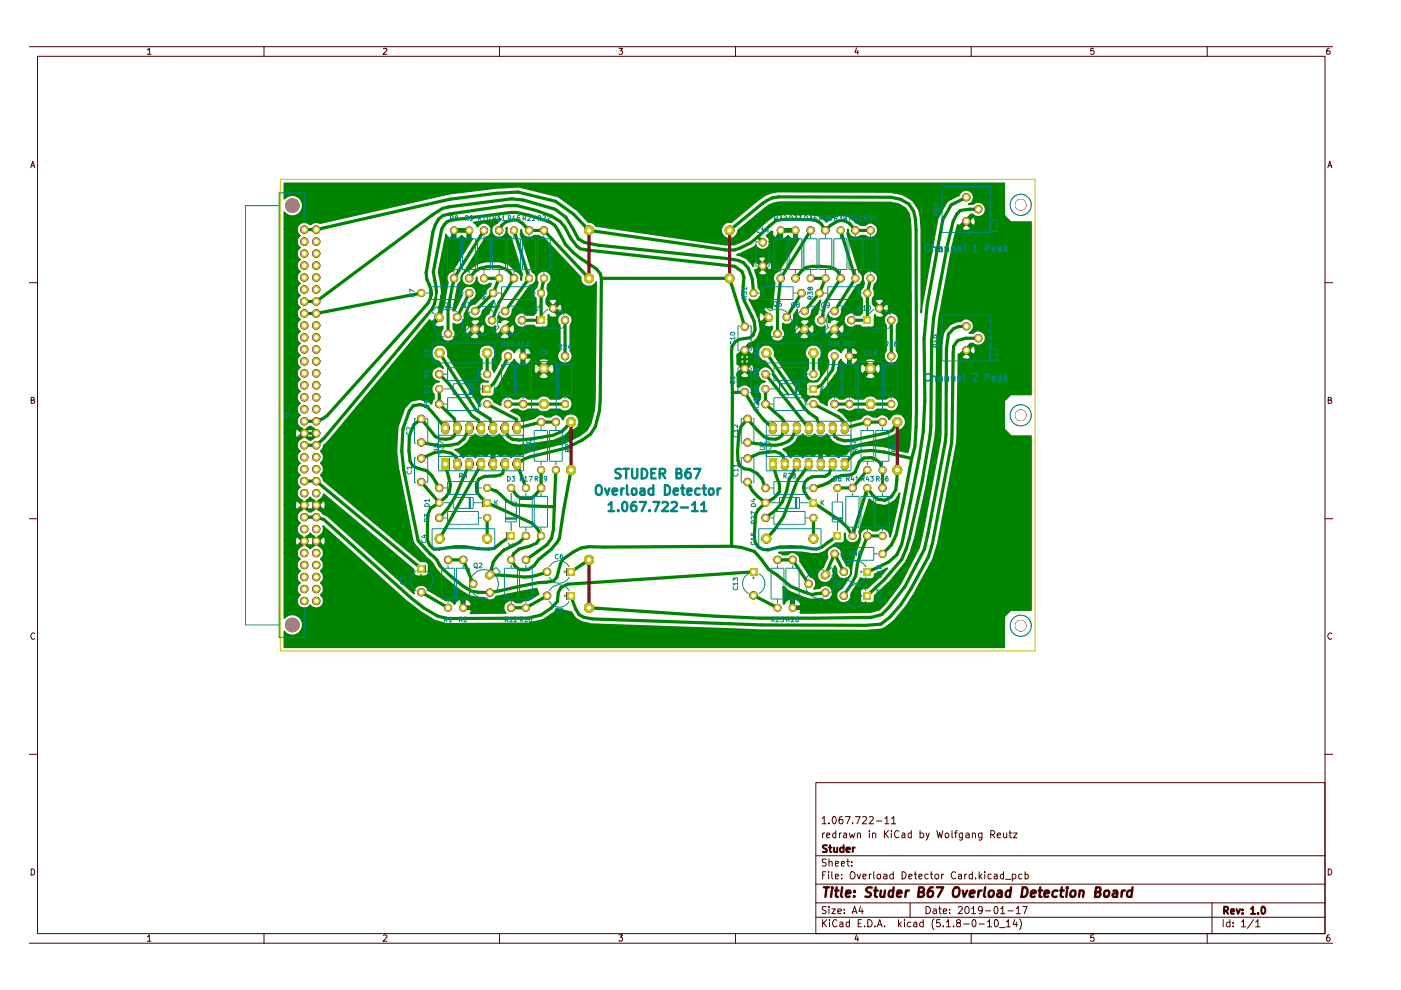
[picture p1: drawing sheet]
<svg xmlns="http://www.w3.org/2000/svg" width="297mm" height="210mm" viewBox="0 0 297 210" stroke-linecap="round" stroke-linejoin="round" font-family="sans-serif">
<g fill="none" stroke="#480000" stroke-width=".21">
<path d="M6.3 9.9h276.3M8 11.9h272.9v186.1h-272.9zM31.2 10.6l.5-.4v1.3M31.2 11.5h.8M56 9.9v2M81.3 10.3l.5-.1 .2 .4-.8 .9h.8M105.9 9.9v2M131.2 10.2h.8l-.4 .6h.3v.6h-.7M156 9.9v2M181.6 10.2l-.3 .9h.7M181.9 10.7v.8M205.9 9.9v2"/>
<path d="M231.9 10.2h-.6l-.1 .6h.7a.48 .48 0 0 1 0 .6 .48 .48 0 0 1-.7 0M255.9 9.9v2M281.9 10.2l-.5 .1-.1 1 .2 .2 .4-.1 .1-.4-.1-.2h-.6v.2M6.5 35.6l.4-1.4 .5 1.4M6.6 35.1h.7M281.5 35.6l.4-1.4 .5 1.4M281.6 35.1h.7M6.3 59.9h1.7M280.9 59.9h1.7M6.6 84.8h.6v-.5l-.6-.1v1.3h.5l.3-.4-.4-.3M281.6 84.8h.6v-.5l-.6-.1v1.3h.5l.3-.4-.4-.3M6.3 110h1.7"/>
<path d="M280.9 110h1.7M7.4 134.4a.57 .57 0 0 0-.8 0 .57 .57 0 0 0 0 .8l.3 .4 .5-.2M282.4 134.4a.57 .57 0 0 0-.8 0 .57 .57 0 0 0 0 .8l.3 .4 .5-.2M6.3 159.9h1.7M280.9 159.9h1.7M173 165.9h107.9v32.1h-107.9zM174.3 173.6l.5-.5v1.6M174.3 174.7h.9M174.4 176.6v1M174.8 176.6l-.3 .1-.1 .3M175.3 177.1l.6-.1-.1-.4-.5 .1v.7l.1 .2 .5-.1M175.8 174.5v.2"/>
<path d="M176.6 173.2l.4-.1a1 1 0 0 1 0 1.6l-.4-.2-.2-.4zM177.2 176.7l-.4-.1-.3 .4v.4l.3 .2 .4-.1M177.2 176.1v1.5M178 176.6v1M178.4 176.6l-.3 .1-.1 .3M178.6 173.1l-.5 .1a1.08 1.08 0 0 0 0 1.5h.4a.59 .59 0 0 0 .1-1h-.5l-.2 .3M178.9 176.7h.5l.1 .9M179.2 173.1h1.1l-.7 1.6M179.5 177h-.5l-.2 .3 .2 .3 .5-.1M180.1 176.6l.2 1 .4-.6 .2 .6 .4-1M180.8 174.5v.2M181.4 173.1h1l-.7 1.6"/>
<path d="M181.8 176.8l.1-.1a.36 .36 0 0 1 .6 .2v.7M181.8 176.6v1M182.9 173.2l.6-.1 .2 .5-.9 1.1h.9M184.3 176.1v.2M184.3 173.2l.6-.1 .3 .5-1 1.1h1M184.3 176.6v1M185 176.8l.1-.1a.36 .36 0 0 1 .6 .2v.7M185 176.6v1M185.8 174.1h1.1M187.5 176.1v1.5M187.6 173.6l.4-.5v1.6M187.6 174.7h.9"/>
<path d="M187.7 176.8l.7 .8M188.4 176.1l-.9 .9M189 176.1v.2M189 173.6l.5-.5v1.6M189 176.6v1M189 174.7h.9M190.6 176.3l-.1-.1a.5 .5 0 0 0-.8 .2 .67 .67 0 0 0 0 .9 .67 .67 0 0 0 .9 .2M191.3 176.7h.5l.1 .9M191.9 177h-.6l-.1 .3 .1 .3 .6-.1M193.2 176.7l-.4-.1-.3 .4v.4l.3 .2 .4-.1M193.2 176.1v1.5M195.1 176.7h.6l.1 .7a.52 .52 0 0 1-.7 .1"/>
<path d="M195.1 176.1v1.5M196.3 176.6l.4 1M197 176.6l-.7 1.5M198.6 176.1l.4 1.5 .2-1.1 .4 1.1 .3-1.5M200.4 176.8l.3-.2 .4 .2 .1 .6-.3 .2-.5-.1zM201.8 176.1v1.4l.2 .1M202.4 176.6h.5M202.9 176.1l-.3 .3v1.2M204 176.6v1.4l-.2 .1h-.3M204 176.7l-.4-.1-.2 .4v.4l.2 .2 .4-.1M204.8 176.7h.6l.1 .9M205.5 177h-.5l-.3 .3 .3 .3 .5-.1"/>
<path d="M206.2 176.8l.1-.2 .5 .1v.9M206.2 176.6v1M208.2 176.6v1.2l-.3 .3h-.4M208.2 176.7h-.6l-.2 .7a.52 .52 0 0 0 .8 .1M210.1 177l.6-.1 .2-.3-.1-.3-.2-.2h-.5v1.5M210.4 177l.5 .6M211.4 177.1l.8-.1-.1-.3-.4-.1-.3 .3 .1 .6h.6M212.8 176.6v.8a.37 .37 0 0 0 .3 .2 .37 .37 0 0 0 .3-.1M213.4 176.6v1M214 176.6h.5M214.1 176.1v1.3l.4 .2M214.9 176.6h.7l-.7 1h.7"/>
<path d="M6.3 200h276.3M6.6 184.2a.71 .71 0 0 1 .7 .5 .71 .71 0 0 1-.2 .8h-.5zM31.2 198.6l.5-.4v1.4M31.2 199.6h.8M56 198v2M81.3 198.4l.1-.2h.4l.2 .4-.8 1h.8M105.9 198v2M131.2 198.2h.8l-.4 .5 .4 .3-.1 .5-.5 .1-.2-.2M156 198v2M173 194.5h107.9M173 191.4h107.9M173 187.5h107.9"/>
<path d="M173 181.4h107.9M174.4 195v1.5M174.4 185.5h.4M174.6 195.7l.7 .8M175.1 184.8h-.7v1.6M175.2 192.3h-.8a.61 .61 0 0 0 .1 .6 .61 .61 0 0 0 .6 .2l.1 .4a.6 .6 0 0 1-.9 .1M175.2 182.2h-.8a.53 .53 0 0 0 .1 .6 .53 .53 0 0 0 .5 .2l.2 .2-.2 .4h-.7M175.3 195l-.9 .9M175.7 184.8v.2M175.7 185.3v1.1M175.8 192.2v.2M175.8 182.8l.1-.1a.36 .36 0 0 1 .5 .2v.7"/>
<path d="M175.8 182.1v1.5M175.8 192.7v1M175.9 195v.2M175.9 195.5v1M176.4 192.7h.7l-.7 1h.7M176.4 184.8v1.3l.2 .3M177.1 185.8l.7-.1-.2-.4-.5 .1v.9h.6M177.1 183.1l.7-.1-.2-.4-.5 .1v.9h.6M177.5 195.2l-.4-.2a.78 .78 0 0 0-.6 .7 .78 .78 0 0 0 .6 .8l.4-.2M177.6 193.2l.8-.1-.1-.3-.4-.1-.3 .3v.5l.3 .2 .4-.1M178.1 195.6h.5l.1 .9M178.4 183.1l.7-.1-.2-.4-.4 .1-.1 .7 .2 .2h.4"/>
<path d="M178.5 186.2v.2M178.5 185.4v.1M178.7 195.9l-.6 .1v.4h.6M179 193.5v.2M179 192.8v.2M179.5 182.6h.6M179.7 182.1v1.3l.4 .2M180.1 195.6l-.4-.1-.3 .2v.6l.3 .2 .4-.1M180.1 195v1.5M180.4 184.9a.54 .54 0 0 1 .9 .4v.5a.51 .51 0 0 1-.5 .6 .51 .51 0 0 1-.5-.6zM180.6 183.5v.1M180.6 182.7v.2"/>
<path d="M180.7 193.7l.5-1.5 .5 1.5M180.8 193.3h.7M181.6 198.2l-.3 .9h.7M181.7 185.3l.4 1.1 .4-1.1M181.9 198.6v1M181.9 195.7h.6M182.5 192.2l-.4 1h.9M182.6 195h-.7v1.5h.7M182.8 192.7v1M183 185.8l.6-.1-.1-.4h-.4l-.1 .2v.6l.1 .3 .5-.1M183.3 196.3v.2M184 195a.78 .78 0 0 1 .9 .7 .78 .78 0 0 1-.9 .8z"/>
<path d="M184.3 185.3v1.1M184.7 185.3l-.4 .3M185.3 184.8v1.3l.1 .3M185.5 196.3v.2M185.9 185.6a.45 .45 0 0 1 .8-.1v.7l-.3 .2-.4-.2zM186 196.5l.5-1.5 .5 1.5M186.2 196.1h.7M187.4 185.4l.4-.1 .2 .2v.9M187.5 196.3v.2M188 185.7l-.7 .2 .2 .5 .5-.1M189.4 185.4a.52 .52 0 0 0-.8 .2l.2 .7h.6M189.4 184.8v1.6"/>
<path d="M190.5 195v1.5M190.7 195.9l.4 .6M191.1 195.5l-.6 .6M191.3 184.8a.77 .77 0 0 1 .8 .8 .77 .77 0 0 1-.8 .8zM191.8 195v.2M191.8 195.5v1M192.7 185.8l.7-.1-.1-.3h-.6v.9h.6M193 191.4v3.1M193.1 195.6h-.6l-.1 .7a.52 .52 0 0 0 .7 .1M193.7 195.6h.6l.1 .9M193.8 185.3h.6M194.1 184.8v1.5l.3 .1"/>
<path d="M194.4 195.9h-.5l-.3 .3 .3 .3 .5-.1M194.8 185.8l.7-.1-.2-.4h-.3l-.2 .2v.6l.2 .3 .4-.1M195.7 195.6h-.5l-.2 .7a.52 .52 0 0 0 .7 .1M195.7 195v1.5M196.3 192.2a.78 .78 0 0 1 1 .8 .78 .78 0 0 1-1 .7zM196.8 185.4l-.5-.1-.2 .3 .1 .6 .1 .2 .5-.1M197.3 185.3h.5M197.4 184.8v1.3l.4 .3M197.9 192.8h.6v.9M198 194.8a1.74 1.74 0 0 0 0 2.3M198.2 185.6a.47 .47 0 0 1 .4-.3 .47 .47 0 0 1 .5 .3v.4l-.4 .4-.4-.2zM198.5 193.1h-.5l-.2 .3 .2 .3 .5-.1"/>
<path d="M199.1 192.7h.5M199.2 192.2v1.3l.4 .2M199.3 195h-.7l-.1 .7 .2-.1 .5 .1 .2 .6-.3 .2h-.4l-.2-.2M199.6 185.3v1.1M200 193.2l.7-.1v-.3l-.5-.1-.2 .3v.5l.2 .2 .5-.1M200 196.3v.2M200.1 185.3l-.5 .3M200.7 195.5l.4-.5v1.5M200.7 196.5h.8M201.3 193.5v.2M201.3 192.8v.2M202.2 196.3v.2"/>
<path d="M202.6 185l-.1-.1a.73 .73 0 0 0-.9 .6 .73 .73 0 0 0 .7 .9l.3-.2M203.1 195.7l-.3-.3 .1-.2 .2-.2 .4 .1 .1 .4-.7 .2-.1 .2v.4a.52 .52 0 0 0 .8 0v-.5l-.2-.1M203.2 192.4l.2-.2h.3l.3 .4-.9 1.1h.9M203.2 185.4l.4-.1 .3 .2v.9M203.9 185.7l-.7 .1v.5h.7M204.3 195.9h1.2M204.6 185.3v1.1M204.7 192.4l.3-.2a.82 .82 0 0 1 .5 .8 .82 .82 0 0 1-.5 .7 .93 .93 0 0 1-.3-1.3zM205 185.3l-.4 .3M205.9 198v2M206 192.6h.2l.2-.4v1.5M206 193.7h.8"/>
<path d="M206.2 185.4l-.5-.1-.2 .2v.7l.2 .2 .5-.1M206.2 184.8v1.6M206.4 195a.89 .89 0 0 1 .4 1.4l-.2 .1a.88 .88 0 0 1-.2-1.5zM206.8 186.2v.2M207.6 195.9h1.1M207.6 184.8v1.6M207.8 185.8l.4 .6M208.2 185.3l-.6 .6M208.3 192.9l-.1 .2h-.6l-.2-.2 .1-.5 .5-.2 .3 .3-.2 1-.5 .2M208.8 184.8v.2M208.8 185.3v1.1M209 193.1h1.1"/>
<path d="M209.4 195.5l.4-.5v1.5M209.4 196.5h.8M210.1 185.4l-.4-.1-.2 .3v.7h.6M210.8 185.4h.6v1M210.9 192.3l.2-.1a.89 .89 0 0 1 .3 1.4l-.2 .1a.78 .78 0 0 1-.5-.6 .78 .78 0 0 1 .2-.7zM210.9 195.2l.3-.2a.82 .82 0 0 1 .5 .7 .82 .82 0 0 1-.5 .8l-.3-.2-.1-.4zM211.4 185.7l-.7 .2 .2 .5 .5-.1M211.9 196.7h1.2M212.2 192.6h.1l.3-.4v1.5M212.2 193.7h.8M212.8 185.4l-.5-.1-.2 .3 .1 .6 .1 .2 .5-.1M212.8 184.8v1.6"/>
<path d="M213.2 186.4h1.1M213.4 195.5l.4-.5v1.5M213.4 196.5h.8M213.7 193.1h1.1M214.6 185.4a.52 .52 0 0 1 .8 .2l-.2 .7h-.6M214.6 185.3v1.6M215.1 195l-.3 1h.9M215.5 192.6l.4-.4v1.5M215.5 193.7h.8M215.5 195.5v1M216.2 194.8a1.74 1.74 0 0 1 0 2.3M216.7 185.4l-.5-.1-.2 .2v.7l.2 .2 .5-.1"/>
<path d="M216.8 192.2h1l-.6 1.5M217.3 185.4l.5-.1 .2 .3-.1 .6-.1 .2-.5-.1M217.3 184.8v1.6M231.9 198.2h-.6l-.1 .7 .3-.2 .4 .1v.7l-.4 .1-.3-.2M255.9 198v2M257 191.4v6.6M259.3 195v1.5M260.8 195.6l-.5-.1-.3 .3v.5l.3 .2 .5-.1M260.8 195v1.5M261.5 196.3v.2M261.5 195.6v.1M263.2 195.5l.5-.5v1.5"/>
<path d="M263.2 196.5h.9M265.8 195l-1.3 1.8M266.2 195.5l.5-.5v1.5M266.2 196.5h.9M281.6 184.2a.71 .71 0 0 1 .7 .5 .71 .71 0 0 1-.2 .8h-.5zM281.9 198.2a.58 .58 0 0 0-.6 .6v.7l.5 .1 .2-.3v-.3l-.2-.3h-.3l-.2 .3"/>
</g>
<g fill="none" stroke="#480000" stroke-width=".42">
<path d="M175.3 179.3l-.6-.1-.2 .3a.74 .74 0 0 0 .7 .5v.6h-.7M175.7 179.7h.6M176 179.2v1.3l.1 .1h.2M176.8 179.7l.1 .9h.6M177.5 179.7v.9M178.9 179.2v1.4h-.6l-.2-.2 .1-.6 .7-.1M180.8 179.7v.9M181.2 179.7h-.2l-.2 .3M179.5 180.1l.7-.1-.1-.3h-.6v.2v.7h.6M259.5 193.1h.6a.47 .47 0 0 0 .3-.4 .47 .47 0 0 0-.3-.5h-.6v1.6M259.9 193.1l.5 .7M261 193.3l.7-.1-.2-.5-.4 .1-.1 .8 .2 .2 .4-.1"/>
<path d="M262.2 192.7l.3 1.1 .4-1.1M263.4 193.6v.2M263.4 192.8v.2M265.2 192.7h.2l.2-.5v1.6M265.2 193.8h.9M266.7 193.6v.2M267.5 192.4l.3-.2a.82 .82 0 0 1 .5 .8 .82 .82 0 0 1-.5 .8l-.3-.2-.1-.4z"/>
</g>
<g fill="none" stroke="#480000" stroke-width=".51">
<path d="M174.7 188.1h1.1M175.3 188.1l-.3 2.1M176.4 188.8l-.2 1.4M176.4 188.1v.3M177 188.8h.8M177.4 188.1l-.2 1.8 .4 .3M178.6 188.1l-.3 1.8 .3 .3M179.3 189.5l1-.2v-.4h-.8l-.2 1 .3 .3 .6-.1M181.1 190v.2M181.2 188.9v.2M184.8 188.2h-.9a.45 .45 0 0 0-.2 .7l.8 .4 .2 .4-.5 .5-.7-.1M185.3 188.8h.8"/>
<path d="M185.7 188.1l-.2 1.8 .4 .3M186.8 188.8l-.1 1.3 .5 .1 .3-.2M187.6 188.8l-.1 1.4M189.4 188.9l-.5-.1-.3 .2-.1 1a.64 .64 0 0 0 .8 .1M189.5 188.1l-.3 2.1M190.2 189.5l1-.2-.1-.4h-.8l-.1 1 .2 .3 .6-.1M192.1 188.8l-.2 1.4M192.7 188.8l-.4 .1-.3 .3M194.8 189.1h.7l.3-.2 .1-.3-.2-.4-.8-.1-.3 2.1h.8a.53 .53 0 0 0 .5-.4 .53 .53 0 0 0-.2-.6l-.2-.1M197.8 188.1a.83 .83 0 0 0-1 .9l-.1 1 .7 .2a.73 .73 0 0 0 .1-1.3l-.6 .1-.2 .3M198.6 188.1h1.4l-1.1 2.1M202.4 188.2a.64 .64 0 0 1 .7 0 .64 .64 0 0 1 .4 .6l-.1 .7a.81 .81 0 0 1-1.2 .6 1.66 1.66 0 0 1 .2-1.9z"/>
<path d="M204.1 188.8l.3 1.4 .7-1.4M205.7 189.5l.9-.2v-.4l-.6-.1-.3 .3v1h.7M207.5 188.8l-.2 1.4M208.1 188.8a.46 .46 0 0 0-.6 .4M208.9 188.1l-.3 1.8 .3 .3M209.8 189l.3-.2 .6 .2a.89 .89 0 0 1-.5 1.2l-.6-.2v-.8zM211.6 188.9h.7v1.3M212.4 189.3l-.9 .2-.1 .2v.2l.3 .3 .6-.1M214.3 188.9h-.8a.88 .88 0 0 0-.1 1.2h.7M214.4 188.1l-.3 2.1M216.8 188.1h.5a1.13 1.13 0 0 1 .6 1.1 1.13 1.13 0 0 1-.8 1h-.5zM218.6 189.5l.9-.2v-.4l-.6-.1-.3 .3v1h.8"/>
<path d="M220.2 188.8h.8M220.6 188.1l-.2 2 .4 .1M221.4 189.5l1-.2-.1-.4h-.7l-.2 1 .3 .3 .5-.1M224.2 188.9h-.8a.88 .88 0 0 0-.1 1.2h.7M224.8 188.8h.8M225.1 188.1l-.2 1.8 .2 .3h.3M226.2 188.8l-.1 1.4M226.3 188.1l-.2 .1 .1 .2 .2-.2-.1-.1-.1 .3M227.2 189l.2-.2 .5 .1 .1 .8a.56 .56 0 0 1-.5 .5 .56 .56 0 0 1-.6-.5zM228.9 189l.4-.2 .4 .1-.1 1.3M228.9 188.8l-.1 1.4M232.2 189.1h.7l.2-.1a.45 .45 0 0 0 .2-.5 .45 .45 0 0 0-.3-.4h-.6l-.2 2.1h.7l.4-.5a.46 .46 0 0 0-.4-.6"/>
<path d="M234.3 189l.3-.2a.46 .46 0 0 1 .6 .4l-.2 .8a.69 .69 0 0 1-.9 0v-.8zM236.1 188.9h.7v1.3M236.9 189.3l-.7 .1-.3 .3 .1 .4 .1 .1 .7-.1M237.9 188.8l-.2 1.4M238.5 188.8l-.4 .1-.3 .3M240 188.9a.67 .67 0 0 0-1 .3v.8a.64 .64 0 0 0 .9 .1M240.1 188.1l-.2 2.1"/>
</g>
<g fill="#848400">
<path d="M163 91.2h1.7a.85 .85 0 0 1-.9 .8 .85 .85 0 0 1-.8-.8z"/>
<path d="M163.2 89.7a.85 .85 0 0 1 1-.1 .85 .85 0 0 1 .5 .7h-1.7z"/>
<path d="M163 90.3h1.7v.9h-1.7z"/>
<path d="M165.5 91.2h1.7a.85 .85 0 0 1-.8 .8 .85 .85 0 0 1-.9-.8z"/>
<path d="M165.8 89.7a.85 .85 0 0 1 .9-.1 .85 .85 0 0 1 .5 .7h-1.7z"/>
<path d="M165.5 90.3h1.7v.9h-1.7z"/>
<path d="M168.1 91.2h1.7a.85 .85 0 0 1-.9 .8 .85 .85 0 0 1-.8-.8z"/>
<path d="M168.3 89.7a.85 .85 0 0 1 .9-.1 .85 .85 0 0 1 .6 .7h-1.7z"/>
<path d="M168.1 90.3h1.7v.9h-1.7z"/>
<path d="M170.6 91.2h1.7a.85 .85 0 0 1-.8 .8 .85 .85 0 0 1-.9-.8z"/>
<path d="M170.8 89.7a.85 .85 0 0 1 1-.1 .85 .85 0 0 1 .5 .7h-1.7z"/>
<path d="M170.6 90.3h1.7v.9h-1.7z"/>
<path d="M170.6 98.8h1.7a.85 .85 0 0 1-.8 .9 .85 .85 0 0 1-.9-.9z"/>
<path d="M170.8 97.4a.85 .85 0 0 1 1-.2 .85 .85 0 0 1 .5 .8h-1.7z"/>
<path d="M170.6 98h1.7v.8h-1.7z"/>
<path d="M183.9 98.8a.85 .85 0 0 1 .8 .9 .85 .85 0 0 1-.8 .8z"/>
<path d="M183.3 99.1l.6-.3v1.7a.85 .85 0 0 1-.8-.5 .85 .85 0 0 1 .2-.9z"/>
<path d="M187.1 98.8a.85 .85 0 0 1 .9 .9 .85 .85 0 0 1-.9 .8z"/>
<path d="M186.5 99.1l.6-.3v1.7a.85 .85 0 0 1-.8-.5 .85 .85 0 0 1 .2-.9z"/>
<path d="M189 84.8a.85 .85 0 0 1 .8 .9 .85 .85 0 0 1-.8 .8z"/>
<path d="M188.4 85.1l.6-.3v1.7a.85 .85 0 0 1-.8-.5 .85 .85 0 0 1 .2-.9z"/>
<path d="M168.1 98.8h1.7a.85 .85 0 0 1-.9 .9 .85 .85 0 0 1-.8-.9z"/>
<path d="M168.3 97.4a.85 .85 0 0 1 .9-.2 .85 .85 0 0 1 .6 .8h-1.7z"/>
<path d="M168.1 98h1.7v.8h-1.7z"/>
<path d="M165.5 98.8h1.7a.85 .85 0 0 1-.8 .9 .85 .85 0 0 1-.9-.9z"/>
<path d="M165.8 97.4a.85 .85 0 0 1 .9-.2 .85 .85 0 0 1 .5 .8h-1.7z"/>
<path d="M165.5 98h1.7v.8h-1.7z"/>
<path d="M163 97.1h1.7v2.6h-1.7z"/>
<path d="M161.5 106.6h1.7a.85 .85 0 0 1-.9 .8 .85 .85 0 0 1-.8-.8z"/>
<path d="M161.7 106a.85 .85 0 0 1 .9-.2 .85 .85 0 0 1 .6 .8h-1.7z"/>
<path d="M178.2 98.8h1.7a.85 .85 0 0 1-.8 .9 .85 .85 0 0 1-.9-.9z"/>
<path d="M178.5 97.4a.85 .85 0 0 1 .9-.2 .85 .85 0 0 1 .5 .8h-1.7z"/>
<path d="M178.2 98h1.7v.8h-1.7z"/>
<path d="M175.7 98.8h1.7a.85 .85 0 0 1-.9 .9 .85 .85 0 0 1-.8-.9z"/>
<path d="M175.9 97.4a.85 .85 0 0 1 1-.2 .85 .85 0 0 1 .5 .8h-1.7z"/>
<path d="M175.7 98h1.7v.8h-1.7z"/>
<path d="M173.1 98.8h1.7a.85 .85 0 0 1-.8 .9 .85 .85 0 0 1-.9-.9z"/>
<path d="M173.4 97.4a.85 .85 0 0 1 .9-.2 .85 .85 0 0 1 .5 .8h-1.7z"/>
<path d="M173.1 98h1.7v.8h-1.7z"/>
<path d="M171.6 105.7h1.7v1.7h-1.7z"/>
<path d="M176.9 102.9l.6-.3v1.7a.85 .85 0 0 1-.7-.5 .85 .85 0 0 1 .1-.9z"/>
<path d="M177.5 102.6a.85 .85 0 0 1 .9 .9 .85 .85 0 0 1-.9 .8z"/>
<path d="M171.9 102.9a.85 .85 0 0 1 .9-.2 .85 .85 0 0 1 .5 .8h-1.7z"/>
<path d="M171.6 103.5h1.7a.85 .85 0 0 1-.8 .8 .85 .85 0 0 1-.9-.8z"/>
<path d="M183.3 102.9l.6-.3v1.7a.85 .85 0 0 1-.8-.5 .85 .85 0 0 1 .2-.9z"/>
<path d="M183.9 102.6a.85 .85 0 0 1 .8 .9 .85 .85 0 0 1-.8 .8z"/>
<path d="M173.1 91.2h1.7a.85 .85 0 0 1-.8 .8 .85 .85 0 0 1-.9-.8z"/>
<path d="M173.4 89.7a.85 .85 0 0 1 .9-.1 .85 .85 0 0 1 .5 .7h-1.7z"/>
<path d="M173.1 90.3h1.7v.9h-1.7z"/>
<path d="M175.7 91.2h1.7a.85 .85 0 0 1-.9 .8 .85 .85 0 0 1-.8-.8z"/>
<path d="M175.9 89.7a.85 .85 0 0 1 1-.1 .85 .85 0 0 1 .5 .7h-1.7z"/>
<path d="M175.7 90.3h1.7v.9h-1.7z"/>
<path d="M178.2 91.2h1.7a.85 .85 0 0 1-.8 .8 .85 .85 0 0 1-.9-.8z"/>
<path d="M178.5 89.7a.85 .85 0 0 1 .9-.1 .85 .85 0 0 1 .5 .7h-1.7z"/>
<path d="M178.2 90.3h1.7v.9h-1.7z"/>
<path d="M120.1 125.5h1.8v1.7h-1.8z"/>
<path d="M158.9 120.4h1.7v1.7h-1.7z"/>
<path d="M171.6 81.6h1.7v1.7h-1.7z"/>
<path d="M171.9 85.1a.85 .85 0 0 1 .9-.2 .85 .85 0 0 1 .5 .8h-1.7z"/>
<path d="M171.6 85.7h1.7a.85 .85 0 0 1-.8 .8 .85 .85 0 0 1-.9-.8z"/>
<path d="M171.9 78.7a.85 .85 0 0 1 .9-.2 .85 .85 0 0 1 .5 .8h-1.7z"/>
<path d="M171.6 79.3h1.7a.85 .85 0 0 1-.8 .9 .85 .85 0 0 1-.9-.9z"/>
<path d="M161.5 82.5h1.7a.85 .85 0 0 1-.9 .8 .85 .85 0 0 1-.8-.8z"/>
<path d="M161.7 81.9a.85 .85 0 0 1 .9-.2 .85 .85 0 0 1 .6 .8h-1.7z"/>
<path d="M162.2 66.5a.85 .85 0 0 1 1.2 0l-1.2 1.2a.85 .85 0 0 1 0-1.2z"/>
<path d="M163.7 66.8a.85 .85 0 0 1 0 1.2 .85 .85 0 0 1-1.2 0z"/>
<path d="M162.2 67.7l1.2-1.2 .3 .3-1.2 1.2z"/>
<path d="M169.8 69.3l1.2 1.2a.85 .85 0 0 1-1.2 0 .85 .85 0 0 1 0-1.2z"/>
<path d="M170.1 69.1a.85 .85 0 0 1 1.2 0 .85 .85 0 0 1 0 1.2z"/>
<path d="M169.8 69.3l.3-.2 1.2 1.2-.3 .2z"/>
<path d="M176.2 69.3l1.2 1.2a.85 .85 0 0 1-1.2 0 .85 .85 0 0 1 0-1.2z"/>
<path d="M176.4 69.1a.85 .85 0 0 1 1.2 0 .85 .85 0 0 1 0 1.2z"/>
<path d="M176.2 69.3l.2-.2 1.2 1.2-.2 .2z"/>
<path d="M176.4 74.9l.6-.2v1.7a.85 .85 0 0 1-.8-.6 .85 .85 0 0 1 .2-.9z"/>
<path d="M177 74.7a.85 .85 0 0 1 .8 .8 .85 .85 0 0 1-.8 .9z"/>
<path d="M179.5 74.9l.6-.2v1.7a.85 .85 0 0 1-.8-.6 .85 .85 0 0 1 .2-.9z"/>
<path d="M180.1 74.7a.85 .85 0 0 1 .8 .8 .85 .85 0 0 1-.8 .9z"/>
<path d="M171.9 58.2a.85 .85 0 0 1 .8 .8 .85 .85 0 0 1-.8 .9z"/>
<path d="M171.3 58.4l.6-.2v1.7a.85 .85 0 0 1-.8-.6 .85 .85 0 0 1 .2-.9z"/>
<path d="M175 58.2a.85 .85 0 0 1 .9 .8 .85 .85 0 0 1-.9 .9z"/>
<path d="M174.4 58.4l.6-.2v1.7a.85 .85 0 0 1-.8-.6 .85 .85 0 0 1 .2-.9z"/>
<path d="M164.9 48.3l.6-.3v1.7a.85 .85 0 0 1-.8-.5 .85 .85 0 0 1 .2-.9z"/>
<path d="M165.5 48a.85 .85 0 0 1 .9 .9 .85 .85 0 0 1-.9 .8z"/>
<path d="M168.1 48.3l.6-.3v1.7a.85 .85 0 0 1-.8-.5 .85 .85 0 0 1 .2-.9z"/>
<path d="M168.7 48a.85 .85 0 0 1 .8 .9 .85 .85 0 0 1-.8 .8z"/>
<path d="M177.6 48.3l.6-.3v1.7a.85 .85 0 0 1-.8-.5 .85 .85 0 0 1 .2-.9z"/>
<path d="M178.2 48a.85 .85 0 0 1 .9 .9 .85 .85 0 0 1-.9 .8z"/>
<path d="M183.3 61.5a.85 .85 0 0 1 .9-.1 .85 .85 0 0 1 .5 .7h-1.7z"/>
<path d="M183 62.1h1.7a.85 .85 0 0 1-.8 .9 .85 .85 0 0 1-.9-.9z"/>
<path d="M181.4 58.2a.85 .85 0 0 1 .8 .8 .85 .85 0 0 1-.8 .9z"/>
<path d="M180.8 58.4l.6-.2v1.7a.85 .85 0 0 1-.8-.6 .85 .85 0 0 1 .2-.9z"/>
<path d="M184.6 58.2a.85 .85 0 0 1 .8 .8 .85 .85 0 0 1-.8 .9z"/>
<path d="M184 58.4l.6-.2v1.7a.85 .85 0 0 1-.8-.6 .85 .85 0 0 1 .2-.9z"/>
<path d="M183 67.1h1.7v1.6h-1.7z"/>
<path d="M158.9 62.1h1.7a.85 .85 0 0 1-.8 .9 .85 .85 0 0 1-.9-.9z"/>
<path d="M159.2 61.5a.85 .85 0 0 1 .9-.1 .85 .85 0 0 1 .5 .7h-1.7z"/>
<path d="M183 125.5h1.7v1.7h-1.7z"/>
<path d="M183 120.4h1.7v1.7h-1.7z"/>
<path d="M186.5 116.8a.85 .85 0 0 1 .9-.2 .85 .85 0 0 1 .6 .8h-1.7z"/>
<path d="M186.3 117.4h1.7a.85 .85 0 0 1-.9 .9 .85 .85 0 0 1-.8-.9z"/>
<path d="M187.1 112.8a.85 .85 0 0 1 .9 .8 .85 .85 0 0 1-.9 .9z"/>
<path d="M186.5 113l.6-.2v1.7a.85 .85 0 0 1-.8-.6 .85 .85 0 0 1 .2-.9z"/>
<path d="M176.7 112.8h1.7v1.7h-1.7z"/>
<path d="M171.9 109.2a.85 .85 0 0 1 .9-.2 .85 .85 0 0 1 .5 .8h-1.7z"/>
<path d="M171.6 109.8h1.7a.85 .85 0 0 1-.8 .9 .85 .85 0 0 1-.9-.9z"/>
<path d="M180.8 112.8a.85 .85 0 0 1 .8 .8 .85 .85 0 0 1-.8 .9z"/>
<path d="M180.2 113l.6-.2v1.7a.85 .85 0 0 1-.8-.6 .85 .85 0 0 1 .2-.9z"/>
<path d="M174.6 121.1a.85 .85 0 0 1 1.2 0 .85 .85 0 0 1 0 1.3z"/>
<path d="M174.2 121.4l1.2 1.2a.85 .85 0 0 1-1.2 0 .85 .85 0 0 1 0-1.2z"/>
<path d="M174.2 121.4l.4-.2 1.2 1.1-.4 .3z"/>
<path d="M168.1 128a.85 .85 0 0 1 .8 .9 .85 .85 0 0 1-.8 .8z"/>
<path d="M167.5 128.3l.6-.3v1.7a.85 .85 0 0 1-.8-.5 .85 .85 0 0 1 .2-.9z"/>
<path d="M164.8 128a.85 .85 0 0 1 .9 .9 .85 .85 0 0 1-.9 .8z"/>
<path d="M164.2 128.3l.6-.3v1.7a.85 .85 0 0 1-.7-.5 .85 .85 0 0 1 .1-.9z"/>
<path d="M120.1 120.4h1.8v1.7h-1.8z"/>
<path d="M114.7 112.8a.85 .85 0 0 1 .9 .8 .85 .85 0 0 1-.9 .9z"/>
<path d="M114.1 113l.6-.2v1.7a.85 .85 0 0 1-.8-.6 .85 .85 0 0 1 .2-.9z"/>
<path d="M88.4 119.7h1.8v1.7h-1.8z"/>
<path d="M107.4 112.8h1.8v1.7h-1.8z"/>
<path d="M102.7 109.2a.85 .85 0 0 1 .9-.2 .85 .85 0 0 1 .5 .8h-1.7z"/>
<path d="M102.4 109.8h1.7a.85 .85 0 0 1-.8 .9 .85 .85 0 0 1-.9-.9z"/>
<path d="M107.8 118.1l.6-.2v1.7a.85 .85 0 0 1-.8-.6 .85 .85 0 0 1 .2-.9z"/>
<path d="M108.4 117.9a.85 .85 0 0 1 .8 .8 .85 .85 0 0 1-.8 .9z"/>
<path d="M108.8 98.8h1.7a.85 .85 0 0 1-.9 .9 .85 .85 0 0 1-.8-.9z"/>
<path d="M109 97.4a.85 .85 0 0 1 1-.2 .85 .85 0 0 1 .5 .8h-1.7z"/>
<path d="M108.7 98h1.8v.8h-1.8z"/>
<path d="M103.7 91.2h1.7a.85 .85 0 0 1-.8 .8 .85 .85 0 0 1-.9-.8z"/>
<path d="M104 89.7a.85 .85 0 0 1 .9-.1 .85 .85 0 0 1 .5 .7h-1.7z"/>
<path d="M103.6 90.3h1.8v.9h-1.8z"/>
<path d="M98.6 98.8h1.7a.85 .85 0 0 1-.8 .9 .85 .85 0 0 1-.9-.9z"/>
<path d="M98.9 97.4a.85 .85 0 0 1 .9-.2 .85 .85 0 0 1 .5 .8h-1.7z"/>
<path d="M98.6 98h1.7v.8h-1.7z"/>
<path d="M106.3 91.2h1.7a.85 .85 0 0 1-.9 .8 .85 .85 0 0 1-.8-.8z"/>
<path d="M106.5 89.7a.85 .85 0 0 1 .9-.1 .85 .85 0 0 1 .6 .7h-1.7z"/>
<path d="M106.2 90.3h1.7v.9h-1.7z"/>
<path d="M108.8 91.2h1.7a.85 .85 0 0 1-.9 .8 .85 .85 0 0 1-.8-.8z"/>
<path d="M109 89.7a.85 .85 0 0 1 1-.1 .85 .85 0 0 1 .5 .7h-1.7z"/>
<path d="M108.7 90.3h1.8v.9h-1.8z"/>
<path d="M106.3 98.8h1.7a.85 .85 0 0 1-.9 .9 .85 .85 0 0 1-.8-.9z"/>
<path d="M106.5 97.4a.85 .85 0 0 1 .9-.2 .85 .85 0 0 1 .6 .8h-1.7z"/>
<path d="M106.2 98h1.7v.8h-1.7z"/>
<path d="M103.7 98.8h1.7a.85 .85 0 0 1-.8 .9 .85 .85 0 0 1-.9-.9z"/>
<path d="M104 97.4a.85 .85 0 0 1 .9-.2 .85 .85 0 0 1 .5 .8h-1.7z"/>
<path d="M103.6 98h1.8v.8h-1.8z"/>
<path d="M101.2 98.8h1.7a.85 .85 0 0 1-.9 .9 .85 .85 0 0 1-.8-.9z"/>
<path d="M101.4 97.4a.85 .85 0 0 1 .9-.2 .85 .85 0 0 1 .6 .8h-1.7z"/>
<path d="M101.1 98h1.8v.8h-1.8z"/>
<path d="M102.4 105.7h1.7v1.7h-1.7z"/>
<path d="M102.7 102.9a.85 .85 0 0 1 .9-.2 .85 .85 0 0 1 .5 .8h-1.7z"/>
<path d="M102.4 103.5h1.7a.85 .85 0 0 1-.8 .8 .85 .85 0 0 1-.9-.8z"/>
<path d="M117.9 98.8a.85 .85 0 0 1 .8 .9 .85 .85 0 0 1-.8 .8z"/>
<path d="M117.3 99.1l.6-.3v1.7a.85 .85 0 0 1-.8-.5 .85 .85 0 0 1 .2-.9z"/>
<path d="M119.8 84.8a.85 .85 0 0 1 .9 .9 .85 .85 0 0 1-.9 .8z"/>
<path d="M119.2 85.1l.6-.3v1.7a.85 .85 0 0 1-.8-.5 .85 .85 0 0 1 .2-.9z"/>
<path d="M103.5 121.1a.85 .85 0 0 1 1.2 0 .85 .85 0 0 1 0 1.3z"/>
<path d="M103.1 121.4l1.2 1.2a.85 .85 0 0 1-1.2 0 .85 .85 0 0 1 0-1.2z"/>
<path d="M103.1 121.4l.4-.2 1.1 1.1-.3 .3z"/>
<path d="M111.5 128a.85 .85 0 0 1 .9 .9 .85 .85 0 0 1-.9 .8z"/>
<path d="M110.9 128.3l.6-.3v1.7a.85 .85 0 0 1-.8-.5 .85 .85 0 0 1 .2-.9z"/>
<path d="M107.8 102.9l.6-.3v1.7a.85 .85 0 0 1-.8-.5 .85 .85 0 0 1 .2-.9z"/>
<path d="M108.4 102.6a.85 .85 0 0 1 .8 .9 .85 .85 0 0 1-.8 .8z"/>
<path d="M110.9 102.9l.6-.3v1.7a.85 .85 0 0 1-.8-.5 .85 .85 0 0 1 .2-.9z"/>
<path d="M111.5 102.6a.85 .85 0 0 1 .9 .9 .85 .85 0 0 1-.9 .8z"/>
<path d="M114.7 98.8a.85 .85 0 0 1 .9 .9 .85 .85 0 0 1-.9 .8z"/>
<path d="M114.1 99.1l.6-.3v1.7a.85 .85 0 0 1-.8-.5 .85 .85 0 0 1 .2-.9z"/>
<path d="M102.4 81.6h1.7v1.7h-1.7z"/>
<path d="M102.7 85.1a.85 .85 0 0 1 .9-.2 .85 .85 0 0 1 .5 .8h-1.7z"/>
<path d="M102.4 85.7h1.7a.85 .85 0 0 1-.8 .8 .85 .85 0 0 1-.9-.8z"/>
<circle cx="190.2" cy="99.7" r="1.06"/>
<circle cx="190.2" cy="89.5" r="1.06"/>
<circle cx="187.1" cy="89.5" r=".89"/>
<circle cx="184.6" cy="85.7" r="1.06"/>
<circle cx="162.3" cy="109.8" r=".89"/>
<circle cx="162.3" cy="103.5" r=".89"/>
<circle cx="180.8" cy="103.5" r=".89"/>
<circle cx="216.4" cy="132.7" r="1.23"/>
<circle cx="216.4" cy="88.1" r="1.23"/>
<circle cx="187.1" cy="103.5" r=".89"/>
<circle cx="183.9" cy="89.5" r=".89"/>
<circle cx="159.8" cy="126.2" r=".89"/>
<circle cx="124.9" cy="128.9" r="1.06"/>
<circle cx="124.9" cy="118.7" r="1.06"/>
<circle cx="154.7" cy="48.9" r="1.06"/>
<circle cx="154.7" cy="59" r="1.06"/>
<circle cx="124.9" cy="48.9" r="1.06"/>
<circle cx="124.9" cy="59" r="1.06"/>
<circle cx="119.8" cy="75.5" r=".89"/>
<circle cx="162.5" cy="74.8" r="1.06"/>
<circle cx="162.3" cy="79.3" r=".89"/>
<circle cx="157.9" cy="78.1" r=".89"/>
<circle cx="157.9" cy="74.3" r=".89"/>
<circle cx="157.9" cy="69.3" r=".89"/>
<circle cx="172.5" cy="74.8" r="1.06"/>
<circle cx="177" cy="85.7" r=".89"/>
<circle cx="180.1" cy="85.7" r=".89"/>
<circle cx="162.3" cy="85.7" r=".89"/>
<circle cx="157.9" cy="83.1" r=".89"/>
<circle cx="158.5" cy="97.2" r=".89"/>
<circle cx="158.5" cy="102.2" r=".89"/>
<circle cx="158.5" cy="88.8" r=".89"/>
<circle cx="158.5" cy="93.8" r=".89"/>
<circle cx="166.8" cy="67.2" r=".89"/>
<circle cx="164.8" cy="70.8" r=".89"/>
<circle cx="170.6" cy="66" r=".89"/>
<circle cx="174.2" cy="67.9" r=".89"/>
<circle cx="180.5" cy="67.9" r=".89"/>
<circle cx="184.6" cy="78.1" r="1.06"/>
<circle cx="169.9" cy="62.1" r=".89"/>
<circle cx="168.7" cy="59" r=".89"/>
<circle cx="173.7" cy="62.1" r=".89"/>
<circle cx="171.9" cy="48.9" r=".89"/>
<circle cx="175" cy="48.9" r=".89"/>
<circle cx="181.4" cy="48.9" r=".89"/>
<circle cx="184.6" cy="48.9" r=".89"/>
<circle cx="177" cy="66" r=".89"/>
<circle cx="178.2" cy="59" r=".89"/>
<circle cx="186.4" cy="65.4" r=".89"/>
<circle cx="189" cy="75.5" r=".89"/>
<circle cx="204.9" cy="69.2" r=".89"/>
<circle cx="207.4" cy="71.7" r=".89"/>
<circle cx="204.9" cy="74.3" r=".89"/>
<circle cx="189" cy="67.9" r=".89"/>
<circle cx="204.9" cy="46.9" r=".89"/>
<circle cx="207.4" cy="44.4" r=".89"/>
<circle cx="204.9" cy="41.8" r=".89"/>
<circle cx="216.4" cy="43.4" r="1.23"/>
<circle cx="165.5" cy="59" r=".89"/>
<circle cx="161.7" cy="51.4" r=".89"/>
<circle cx="161.7" cy="56.4" r=".89"/>
<circle cx="183.9" cy="113.6" r=".89"/>
<circle cx="178.9" cy="121.2" r=".89"/>
<circle cx="172.5" cy="114.2" r="1.06"/>
<circle cx="177" cy="117.4" r=".89"/>
<circle cx="178.9" cy="126.3" r=".89"/>
<circle cx="175" cy="125.6" r=".89"/>
<circle cx="171.4" cy="123.8" r=".89"/>
<circle cx="162.5" cy="114.2" r="1.06"/>
<circle cx="164.8" cy="118.7" r=".89"/>
<circle cx="168.1" cy="118.7" r=".89"/>
<circle cx="116" cy="121.2" r=".89"/>
<circle cx="111.5" cy="118.7" r=".89"/>
<circle cx="103.3" cy="114.2" r="1.06"/>
<circle cx="111.5" cy="113.6" r=".89"/>
<circle cx="89.3" cy="97.2" r=".89"/>
<circle cx="89.3" cy="88.8" r=".89"/>
<circle cx="89.3" cy="93.8" r=".89"/>
<circle cx="121.1" cy="89.5" r="1.06"/>
<circle cx="121.1" cy="99.7" r="1.06"/>
<circle cx="114.7" cy="89.5" r=".89"/>
<circle cx="117.9" cy="89.5" r=".89"/>
<circle cx="115.3" cy="85.7" r="1.06"/>
<circle cx="116" cy="126.3" r=".89"/>
<circle cx="103.9" cy="125.6" r=".89"/>
<circle cx="108.4" cy="128.9" r=".89"/>
<circle cx="114.7" cy="103.5" r=".89"/>
<circle cx="107.7" cy="85.7" r=".89"/>
<circle cx="110.9" cy="85.7" r=".89"/>
</g>
<circle cx="62" cy="43.6" r="1.57" fill="#848484"/>
<g fill="#848400">
<path d="M95 128a.85 .85 0 0 1 .8 .9 .85 .85 0 0 1-.8 .8z"/>
<path d="M94.4 128.3l.6-.3v1.7a.85 .85 0 0 1-.8-.5 .85 .85 0 0 1 .2-.9z"/>
<path d="M98.2 128a.85 .85 0 0 1 .9 .9 .85 .85 0 0 1-.9 .8z"/>
<path d="M97.6 128.3l.6-.3v1.7a.85 .85 0 0 1-.8-.5 .85 .85 0 0 1 .2-.9z"/>
<circle cx="67.1" cy="48.7" r=".89"/>
<circle cx="64.5" cy="51.2" r=".89"/>
<circle cx="64.5" cy="48.7" r=".89"/>
<circle cx="67.1" cy="66.5" r=".89"/>
<circle cx="67.1" cy="69" r=".89"/>
<circle cx="67.1" cy="71.5" r=".89"/>
<circle cx="64.5" cy="71.5" r=".89"/>
<circle cx="64.5" cy="69" r=".89"/>
<circle cx="67.1" cy="74.1" r=".89"/>
<circle cx="67.1" cy="76.6" r=".89"/>
<circle cx="64.5" cy="76.6" r=".89"/>
<circle cx="64.5" cy="74.1" r=".89"/>
<circle cx="64.5" cy="66.5" r=".89"/>
<circle cx="64.5" cy="63.9" r=".89"/>
<circle cx="64.5" cy="61.4" r=".89"/>
<circle cx="64.5" cy="58.8" r=".89"/>
<circle cx="67.1" cy="51.2" r=".89"/>
<circle cx="67.1" cy="53.8" r=".89"/>
<circle cx="67.1" cy="56.3" r=".89"/>
<circle cx="64.5" cy="56.3" r=".89"/>
<circle cx="64.5" cy="53.8" r=".89"/>
<circle cx="67.1" cy="104.6" r=".89"/>
<circle cx="67.1" cy="107.1" r=".89"/>
<circle cx="67.1" cy="109.6" r=".89"/>
<circle cx="67.1" cy="112.2" r=".89"/>
<circle cx="64.5" cy="112.2" r=".89"/>
<circle cx="64.5" cy="109.6" r=".89"/>
<circle cx="64.5" cy="107.1" r=".89"/>
<circle cx="64.5" cy="104.6" r=".89"/>
<circle cx="100.3" cy="123.8" r=".89"/>
<circle cx="93.2" cy="114.2" r="1.06"/>
<circle cx="95" cy="118.7" r=".89"/>
<circle cx="98.2" cy="118.7" r=".89"/>
</g>
<circle cx="62" cy="132.5" r="1.57" fill="#848484"/>
<g fill="#848400">
<path d="M92.3 106.6h1.7a.85 .85 0 0 1-.9 .8 .85 .85 0 0 1-.8-.8z"/>
<path d="M92.5 106a.85 .85 0 0 1 1-.2 .85 .85 0 0 1 .5 .8h-1.7z"/>
<path d="M114.1 61.5a.85 .85 0 0 1 .9-.1 .85 .85 0 0 1 .6 .7h-1.7z"/>
<path d="M113.9 62.1h1.7a.85 .85 0 0 1-.9 .9 .85 .85 0 0 1-.8-.9z"/>
<path d="M115.3 58.2a.85 .85 0 0 1 .9 .8 .85 .85 0 0 1-.9 .9z"/>
<path d="M114.7 58.4l.6-.2v1.7a.85 .85 0 0 1-.8-.6 .85 .85 0 0 1 .2-.9z"/>
<path d="M113.8 67.1h1.8v1.6h-1.8z"/>
<path d="M92.4 66.5a.85 .85 0 0 1 1.2 0l-1.2 1.2a.85 .85 0 0 1 0-1.2z"/>
<path d="M93.2 67.4l.6-.6a.85 .85 0 0 1 0 1.2 .85 .85 0 0 1-1.2 0z"/>
<path d="M92.4 67.7l1.2-1.2 .2 .3-1.2 1.2z"/>
<path d="M100 69.3l1.2 1.2a.85 .85 0 0 1-1.2 0 .85 .85 0 0 1 0-1.2z"/>
<path d="M100.2 69.1a.85 .85 0 0 1 1.2 0 .85 .85 0 0 1 0 1.2z"/>
<path d="M100 69.3l.2-.2 1.2 1.2-.2 .2z"/>
<path d="M102.7 78.7a.85 .85 0 0 1 .9-.2 .85 .85 0 0 1 .5 .8h-1.7z"/>
<path d="M102.4 79.3h1.7a.85 .85 0 0 1-.8 .9 .85 .85 0 0 1-.9-.9z"/>
<path d="M93.6 91.2h1.7a.85 .85 0 0 1-.9 .8 .85 .85 0 0 1-.8-.8z"/>
<path d="M93.8 89.7a.85 .85 0 0 1 .9-.1 .85 .85 0 0 1 .6 .7h-1.7z"/>
<path d="M93.5 90.3h1.7v.9h-1.7z"/>
<path d="M96.1 91.2h1.7a.85 .85 0 0 1-.9 .8 .85 .85 0 0 1-.8-.8z"/>
<path d="M96.3 89.7a.85 .85 0 0 1 1-.1 .85 .85 0 0 1 .5 .7h-1.7z"/>
<path d="M96 90.3h1.8v.9h-1.8z"/>
<path d="M98.6 91.2h1.7a.85 .85 0 0 1-.8 .8 .85 .85 0 0 1-.9-.8z"/>
<path d="M98.9 89.7a.85 .85 0 0 1 .9-.1 .85 .85 0 0 1 .5 .7h-1.7z"/>
<path d="M98.6 90.3h1.7v.9h-1.7z"/>
<path d="M101.2 91.2h1.7a.85 .85 0 0 1-.9 .8 .85 .85 0 0 1-.8-.8z"/>
<path d="M101.4 89.7a.85 .85 0 0 1 .9-.1 .85 .85 0 0 1 .6 .7h-1.7z"/>
<path d="M101.1 90.3h1.8v.9h-1.8z"/>
<path d="M96.1 98.8h1.7a.85 .85 0 0 1-.9 .9 .85 .85 0 0 1-.8-.9z"/>
<path d="M96.3 97.4a.85 .85 0 0 1 1-.2 .85 .85 0 0 1 .5 .8h-1.7z"/>
<path d="M96 98h1.8v.8h-1.8z"/>
<path d="M93.5 97.1h1.7v2.6h-1.7z"/>
<path d="M106.3 69.3l1.2 1.2a.85 .85 0 0 1-1.2 0 .85 .85 0 0 1 0-1.2z"/>
<path d="M106.6 69.1a.85 .85 0 0 1 1.2 0 .85 .85 0 0 1 0 1.2z"/>
<path d="M106.3 69.3l.3-.2 1.2 1.2-.3 .2z"/>
<path d="M107.1 74.9l.6-.2v1.7a.85 .85 0 0 1-.8-.6 .85 .85 0 0 1 .2-.9z"/>
<path d="M107.7 74.7a.85 .85 0 0 1 .8 .8 .85 .85 0 0 1-.8 .9z"/>
<path d="M110.3 74.9l.6-.2v1.7a.85 .85 0 0 1-.8-.6 .85 .85 0 0 1 .2-.9z"/>
<path d="M110.9 74.7a.85 .85 0 0 1 .9 .8 .85 .85 0 0 1-.9 .9z"/>
<path d="M88.5 62.1h1.7a.85 .85 0 0 1-.9 .9 .85 .85 0 0 1-.8-.9z"/>
<path d="M88.7 61.5a.85 .85 0 0 1 .9-.1 .85 .85 0 0 1 .6 .7h-1.7z"/>
<path d="M92.3 82.5h1.7a.85 .85 0 0 1-.9 .8 .85 .85 0 0 1-.8-.8z"/>
<path d="M92.5 81.9a.85 .85 0 0 1 1-.2 .85 .85 0 0 1 .5 .8h-1.7z"/>
<path d="M102.6 58.2a.85 .85 0 0 1 .9 .8 .85 .85 0 0 1-.9 .9z"/>
<path d="M102 58.4l.6-.2v1.7a.85 .85 0 0 1-.8-.6 .85 .85 0 0 1 .2-.9z"/>
<path d="M105.8 58.2a.85 .85 0 0 1 .9 .8 .85 .85 0 0 1-.9 .9z"/>
<path d="M105.2 58.4l.6-.2v1.7a.85 .85 0 0 1-.8-.6 .85 .85 0 0 1 .2-.9z"/>
<path d="M95.7 48.3l.6-.3v1.7a.85 .85 0 0 1-.8-.5 .85 .85 0 0 1 .2-.9z"/>
<path d="M96.3 48a.85 .85 0 0 1 .8 .9 .85 .85 0 0 1-.8 .8z"/>
<path d="M98.9 48.3l.6-.3v1.7a.85 .85 0 0 1-.8-.5 .85 .85 0 0 1 .2-.9z"/>
<path d="M99.5 48a.85 .85 0 0 1 .8 .9 .85 .85 0 0 1-.8 .8z"/>
<path d="M108.4 48.3l.6-.3v1.7a.85 .85 0 0 1-.8-.5 .85 .85 0 0 1 .2-.9z"/>
<path d="M109 48a.85 .85 0 0 1 .8 .9 .85 .85 0 0 1-.8 .8z"/>
<path d="M112.2 58.2a.85 .85 0 0 1 .8 .8 .85 .85 0 0 1-.8 .9z"/>
<path d="M111.6 58.4l.6-.2v1.7a.85 .85 0 0 1-.8-.6 .85 .85 0 0 1 .2-.9z"/>
<circle cx="67.1" cy="124.9" r=".89"/>
<circle cx="67.1" cy="127.4" r=".89"/>
<circle cx="64.5" cy="127.4" r=".89"/>
<circle cx="64.5" cy="124.9" r=".89"/>
<circle cx="64.5" cy="122.3" r=".89"/>
<circle cx="67.1" cy="114.7" r=".89"/>
<circle cx="67.1" cy="117.3" r=".89"/>
<circle cx="64.5" cy="119.8" r=".89"/>
<circle cx="64.5" cy="117.3" r=".89"/>
<circle cx="64.5" cy="114.7" r=".89"/>
<circle cx="67.1" cy="99.5" r=".89"/>
<circle cx="67.1" cy="102" r=".89"/>
<circle cx="64.5" cy="102" r=".89"/>
<circle cx="64.5" cy="99.5" r=".89"/>
<circle cx="89.3" cy="125.6" r=".89"/>
<circle cx="67.1" cy="122.3" r=".89"/>
<circle cx="67.1" cy="119.8" r=".89"/>
<circle cx="93.1" cy="109.8" r=".89"/>
<circle cx="93.1" cy="103.5" r=".89"/>
<circle cx="89.3" cy="102.2" r=".89"/>
<circle cx="107.1" cy="66" r=".89"/>
<circle cx="110.7" cy="67.9" r=".89"/>
<circle cx="109" cy="59" r=".89"/>
<circle cx="67.1" cy="91.9" r=".89"/>
<circle cx="67.1" cy="94.4" r=".89"/>
<circle cx="67.1" cy="96.9" r=".89"/>
<circle cx="64.5" cy="96.9" r=".89"/>
<circle cx="64.5" cy="94.4" r=".89"/>
<circle cx="64.5" cy="91.9" r=".89"/>
<circle cx="95" cy="70.8" r=".89"/>
<circle cx="103.3" cy="74.8" r="1.06"/>
<circle cx="100.8" cy="66" r=".89"/>
<circle cx="104.3" cy="67.9" r=".89"/>
<circle cx="67.1" cy="58.8" r=".89"/>
<circle cx="67.1" cy="61.4" r=".89"/>
<circle cx="67.1" cy="63.9" r=".89"/>
<circle cx="67.1" cy="79.2" r=".89"/>
<circle cx="67.1" cy="81.7" r=".89"/>
<circle cx="67.1" cy="84.2" r=".89"/>
<circle cx="64.5" cy="84.2" r=".89"/>
<circle cx="64.5" cy="81.7" r=".89"/>
<circle cx="64.5" cy="79.2" r=".89"/>
<circle cx="67.1" cy="86.8" r=".89"/>
<circle cx="67.1" cy="89.3" r=".89"/>
<circle cx="64.5" cy="89.3" r=".89"/>
<circle cx="64.5" cy="86.8" r=".89"/>
<circle cx="96.9" cy="67.2" r=".89"/>
<circle cx="93.2" cy="74.8" r="1.06"/>
<circle cx="93.1" cy="85.7" r=".89"/>
<circle cx="93.1" cy="79.3" r=".89"/>
<circle cx="99.5" cy="62.1" r=".89"/>
<circle cx="96.3" cy="59" r=".89"/>
<circle cx="99.5" cy="59" r=".89"/>
<circle cx="104.6" cy="62.1" r=".89"/>
<circle cx="102.6" cy="48.9" r=".89"/>
<circle cx="105.8" cy="48.9" r=".89"/>
<circle cx="112.2" cy="48.9" r=".89"/>
<circle cx="115.3" cy="48.9" r=".89"/>
<circle cx="119.8" cy="67.9" r=".89"/>
<circle cx="117.3" cy="65.4" r=".89"/>
<circle cx="115.3" cy="78.1" r="1.06"/>
</g>
<g fill="none" stroke="#008400" stroke-width=".68">
<path d="M99.5 48.9h-3.2l-1.7 4.8-1 3 .1 2.1 .6 1.7-.2 4.1M99.5 59l1.1-1.3a6.7 6.7 0 0 1 6.7-.6l.8 .6 .9 1.3-3.2 5.1-1.5 3.8M102.6 48.9l-6.3 10.1-1.3 6.4v5.4M102.6 59h3.2l-1.2 3.1-3.8 3.9M105.8 48.9a3.1 3.1 0 0 1 4.9-1.6l1.5 1.6h3.1M109 48.9l3.2 10.1-5.1 7M112.2 45.6l-2.7-.6h-1.1l-11.9 1.6a2.77 2.77 0 0 0-2.9 2l-1.7 9.1 .6 3.1v1.3M113.6 44.6l-4-1h-2.2l-12.2 1.8-1.3 .3-.9 .8-.7 1.2-.5 1.5-1.5 8.6 .2 1.5 .5 1.1a3.3 3.3 0 0 1-.2 3.9l-21.5 23.8-.8 .6-1.4 .6h-2.6M115.3 59l-.6 3.1v5.8h-4M117.7 44.4l-6.7-2-2.5-.2-13.3 1.7-1.4 .3-2.1 1.4-24.6 18.3h-2.6M117.8 42.7l-8-2-4.6 .3-9.9 1.2-28.2 6.5h-2.6M89.3 62.1l-22.2 4.4h-2.6"/>
<path d="M92.4 63.2l-.3 1.2-.5 1.1-22.9 27.4-1.6 1.5h-2.6M93.1 79.3l2.1 2.1 4.9 6.7 1.3 1 .6 1.7M93.2 74.8l7.7 12.2 3 1.8 .7 2M99.5 62.1l-2.6 5.1M103.3 74.8v4.5M107.7 75.5l-.8 1.8-2.3 4.1-1.3 1.1M162.3 79.3l9.1 11.5M177 75.5l-.5 2.9-2.4 3.3-1.6 .8M180.5 67.9h3.4M189 67.9v7.6M196.3 68.2l-.4 3.6 .2 13-.4 6.7-.8 5.5-3.7 18.4-1 2.2-1.7 1.5-4.6 2.1M198 67.4l-.5 4.8-.1 18.1a171 171 0 0 1-5.3 26.1l-.9 2.2-3.6 4.2-3.8 3.5"/>
<path d="M204.9 69.2l-1.7 .1-1 .4-1.1 1.2-.4 3-.1 18.3-.2 1.6-4.4 22.6-4.1 8-3.4 4.4-1.6 1.5-2.2 .6-23.7 .2-9.4-.5-26.7-1.7M207.4 71.7h-2.7l-1.7 .5-.8 1.2-.4 20.5-4.1 21.3-.9 2.8-3.7 6.9-2.1 3.3-2.3 2.6-1.9 1.5-3.2 .3-22.1-.1-35.9-1.3-1.8-.3-1-.6M64.5 91.9h2.6M89.3 97.2l2.9-1.3 1.9-.1 1.6 .3 1 .8 .2 1.5M93.1 82.5v3.2l3.2 3 .6 2.1-.6 1.7a3.3 3.3 0 0 1-4.1 0l-2.9-3.7-1.5 1.2-.6 1.3-.4 1.2-.1 3.1 .3 2.2 .5 1 1.1 .5 1.9 .5 1.1 1.1 1.5 2.6M94.4 98.4l.8 2.9a4 4 0 0 1-2.1 5.3M94.4 90.8l-3.9-4.6-1.4-.4-1.5 .2-.8 1.1-1.4 3.8-.2 4.7 .4 4.1 3 14.9 2.6 2.8 1.4 1.3 .7 1.3a29.7 29.7 0 0 0 6.6 5.3l1.4 .3h2.6l10.3-2.1 1.7-.1M99.5 98.4l-3.1 7.1-1.6 2.4-1.7 1.9M99.5 90.8l-1.1 2.2-1.3 1.1-1.6 .3-2.2 .2-4-.8M102 98.4l-8.8 15.8M103.3 85.7l6.2 3.2 .1 1.9 5.1-1.3M107.1 98.4l-.5 1.9-.4 .4-1.1 .2-2.4 .1-1.2 .6-.5 1.1 .1 1.6 .9 1.2 1.3 1.1 9.5 4.3 1.2 1.2 .7 1.5-.9 1.5-1.5 .7-2.2 .6-1.2 1-.5 1.3 .8 1.4 .9 .6a3.4 3.4 0 0 0 4.1-2.1l2.6-2.1"/>
<path d="M107.7 85.7h12.1M114.7 99.7v3.8l-1.1 1.3-.9 .9h-2.3l-.9-.7-1.1-1.5M117.9 99.7l-.4 7.7M121.1 89.5l-1.9 1.9-1.9 .9-4.5 .7-2.7 .3-1.5-.2-.9-.6-.6-1.7M121.1 99.7l-1.6 8.7M126.2 90.4l-1 1.6-1.8 1.3-3.3 1.7-7.7 1.9-1.3 .5-1.5 1 1.9 5.1M157.1 90.4l-.5 1.6-.2 3.7 .1 2 .4 1.1 .9 .6a4.7 4.7 0 0 1 4.5 4.1M157.9 83.1l-2.6 .1-.2 32.6M158.5 97.2l2.5-1.1 3.3-.3 1.1 .3 .6 .6 .4 1.7M163.8 98.4l1.5 4.3v1.5l-1.3 1.5-1.7 .9M166.4 90.8l-.6 1.6a2.8 2.8 0 0 1-3.8 .1l-1.5-1.3M168.9 90.8l-1 2.1a6.1 6.1 0 0 1-5.6 1.4l-3.8-.5"/>
<path d="M168.9 98.4l-.8 2.1-.8 1.2-.5 2.4-.9 2.3-1.4 1.7-2.2 1.7M170.4 86.4l1.1 1.1 1.6 1.1 .9 2.2M171.4 98.4l-2.3 3.4-3 7.8-1.9 2.8-1.7 1.8M172.5 85.7l5.3 2.7 .9 .8 .4 1.6 4.8-1.3h3.2M176.5 98.4l-.7 2.1-.9 .5h-1.2a2.74 2.74 0 0 0-3.4 2.2l.2 1 .8 1.2 1.2 1.2 5.6 3.8 1.6 1.4 1.1 1.8 3.1-10.1 1.3 1.7 .9 .6 1.5 .3 1.4-.8 .9-1.4 .3-4.2M183.9 99.7l-3.1 3.8h-3.3M190.2 89.5l-1 1.7-1.2 .6-7.5 1.6-1.5 .1-1.4-.5-.6-.5-.5-1.7M193.3 97.2l-1.9 9.9-1.4 6.4-1 2.1-1.9 1.8M193.3 97.2l-5.8-1.4-2.7-.3-2.3 .2-1.5 .5-1.9 2.2M194.3 86.6l-.3 8.1-.7 2.5M64.5 102h2.6l22.2 18.6M64.5 109.6h2.6l1.6 .6 18.5 16.6 2.7 2.1 2.9 1.7 2.1 .5h17"/>
<path d="M89.3 102.2l3.8 4.4M93.1 106.6l-1.8 1.2-.6 1.5-.1 5.1 .5 1.3 .8 .7h1.2a17.4 17.4 0 0 1 8.2-.1l2.3 .1 1.2-.2 3.6-2.6M95 118.7h3.2l2.1 5.1M103.3 109.8v4.4M103.3 103.5l1.9 .6 2.2 2.1 1.6 .8 8.5 .4M111.5 113.6l-1.3 1.4-1.3 .7a7.1 7.1 0 0 0-5 6.1l7.3 .5h1.5M117.5 107.4l-.2 4.8-.4 1.9-.9 1.4-4.5 3.2M155.1 115.8l2.1 .3 2.7 .8 1.5 1.6 1.6 2.2 1.8 1.2 2.9 2.5 4.4 1.7 2.9-.5M155.1 115.8l-30.2 .1M158.5 102.2l1 1.9 1.1 1.1 1.7 1.4M162.3 106.6l-1.5 1.4-.6 1.1-.3 4.4a2.65 2.65 0 0 0 1.1 2.7 2.65 2.65 0 0 0 2.8 .1 19.3 19.3 0 0 1 8.1 0l1.2 .1 1.1-.3 3.3-2.5M164.8 118.7h3.3l3.3 5.1"/>
<path d="M172.5 103.5a9 9 0 0 0 4.7-2.3l1.3-.4 1.9-.1 .9-.5 .9-2.3 .9-.8 1.6-.1 1.1 .5 .8 .6 .5 1.6v3.8M172.5 109.8v4.4M187.1 113.6h-3.2l-2.1 6-.4 2.5-.9 1.8-1.7 2.4M89.3 125.6l5.7 3.3M116 126.3l-4.5 2.6h-3.1M159.8 126.2l5 2.7M159.8 121.2l-39.5 2.7M178.9 121.2l-1.9-3.8-2 4.4"/>
</g>
<path d="M93.7 64.2l-.6 3" fill="none" stroke="#008400" stroke-width="1"/>
<path d="M92.5 62.1l-.1 1.1" fill="none" stroke="#008400" stroke-width=".51"/>
<path d="M60.3 38.9h152.6v6.8l1.4 1.4h4.3v36.6h-4.3l-1.4 1.3v6l1.5 1.5h4.2v36.9h-4.3l-1.4 1.3v6.5h-152.6v-3.3l.2 .3a2.22 2.22 0 0 0 3.2-.3 2.22 2.22 0 0 0-.3-3.1 2.22 2.22 0 0 0-3.1 .3v-14h2.7a1.4 1.4 0 0 0 .7 1.4 1.48 1.48 0 0 0-.2 2.5l.2 .1-.2 .1a1.48 1.48 0 0 0 .2 2.4 1.48 1.48 0 0 0-.2 2.5l.2 .1h-.2a1.56 1.56 0 0 0-.1 2.3 1.56 1.56 0 0 0 2.3-.1l.1-.1 .1 .1a1.57 1.57 0 0 0 2.3 .1 1.57 1.57 0 0 0-.2-2.3 1.56 1.56 0 0 0 0-2.6 1.56 1.56 0 0 0 0-2.5 1.56 1.56 0 0 0 0-2.6 1.55 1.55 0 0 0-.4-2.7l-.5-.6-1.3 1.1-1.3-1.1-1.2 1-.3 .9h-2.7v-2.5h2.3l.1 1 .4 .1 .9-1h1l.3 .9 .3 .1 .2-.2 .2 .2 .3-.1 .2-.9h1.1l.9 1 .3-.1 .2-.8-.1-.8-.4-.2-.9 .9h-1.1l-.2-.8-.3-.1-.2 .2-.2-.2-.3 .1-.3 .8h-1l-.9-.9-.4 .1-.1 .7h-2.3v-7.6h2.3l.1 1h.4l.9-.9h1l.3 .9h.3l.2-.1 .2 .1h.3l.2-.9h1.1l.9 .9h.3l.2-.8-.1-.8-.4-.2-.9 .9h-1.1l-.2-.8-.3-.1-.2 .1-.2-.1-.3 .1-.3 .8h-1l-.9-.9-.4 .1-.1 .7h-2.3v-15.2h2.3l.1 .7 .4 .3 .9-.9h1l.3 .8h1l.2-.8-.2-.9-.3-.1-.2 .2-.2-.2-.3 .1-.3 .9h-1l-.9-1-.4 .1-.1 .8h-2.3v-43.3h2.7v.6l.7 .9a1.48 1.48 0 0 0-.2 2.4l.2 .1-.2 .1a1.48 1.48 0 0 0 .2 2.4 1.48 1.48 0 0 0-.2 2.5l.2 .1-.2 .1a1.48 1.48 0 0 0 .2 2.4 1.48 1.48 0 0 0-.2 2.5l.2 .1h-.2a1.48 1.48 0 0 0 .2 2.5 1.48 1.48 0 0 0-.2 2.4l.2 .1-.2 .1a1.48 1.48 0 0 0 .2 2.5 1.48 1.48 0 0 0-.2 2.4l.2 .1-.2 .1a1.48 1.48 0 0 0 .2 2.5 1.48 1.48 0 0 0-.2 2.4l.2 .1-.2 .1a1.48 1.48 0 0 0 .2 2.4 1.48 1.48 0 0 0-.2 2.5l.2 .1-.2 .1a1.48 1.48 0 0 0 .2 2.4 1.48 1.48 0 0 0-.2 2.5l.2 .1h-.2a1.53 1.53 0 0 0 .4 2.7l.6 .6 1.1-1h.4l1.6 1.5-1.6 1.4h-.4l-1.1-.9-.6 .6a1.56 1.56 0 0 0-.4 2.6l.2 .1-.2 .1a1.48 1.48 0 0 0 .2 2.4 1.48 1.48 0 0 0-.2 2.5l.2 .1h-.2a1.48 1.48 0 0 0 .2 2.5 1.49 1.49 0 0 0 .1 2.6l.7 .7 1.3-1.2 1.3 1.2 1.1-1 .4-.9 19.1 16v.8l.4 .5 .4 .2h1.6l.6-.4 .1-.3v-1.9l-.3-.5-1.3-.1-20.6-17.1-.2-.6-.4-.5a1.56 1.56 0 0 0 0-2.6 1.56 1.56 0 0 0 0-2.5l.4-.5 .2-.7 .9-.8 21.6-25.9 .2 .4h.4l1.3-1.5 .6 .5-1.4 1.5v.4l.8 .2 .9-.1v.5l-.4 .7v.9a1.56 1.56 0 0 0 1.4 1.1 1.56 1.56 0 0 0 1.5-1h3.3v.3l.8 .2 .8-.1 .3-.2v-.2h4.4l.1 .3 .7 .2 1.1-.3v-.4l-.8-.9-1.1 1.1h-4.4l-.8-1.1-1.1 1.1h-3.3l.1-1-.1-.4h2.2l.2 .8 .3 .1 1.1-1.1h1.1l.8 .9h.4l.2-.3 .1-1.2-.2-.4-.3-.1-1 1.1h-1.1l-.9-.9h-.4l-.3 1.1h-2.2l-.3-.3v-1.1l.9 .2 1-.4h1.8l1 .9 1-1.1-.1-.3-.4-.2h-.7l-.8 .3v.4h-1.8l.4-.7v-.9l1.5-3.1a1.56 1.56 0 0 0 1-2 1.56 1.56 0 0 0-1.9-1 1.56 1.56 0 0 0-1 2l-1.6 3.1-.3 .2 1-5.7 .7-.9v-.7l5.2-8.3 .6-.4a1.56 1.56 0 0 0 0-2.4 1.56 1.56 0 0 0-2.3 .5l-.4-.6-.5-.3 5.9-.8-1 .9a1.56 1.56 0 0 0-1.1 1.4 1.56 1.56 0 0 0 .9 1.5 1.54 1.54 0 0 0 1.7-.2 1.54 1.54 0 0 0 .5-1.6l.2-.1-.1 1 .5 .7 .4 .2 2.4 8.1-.2 1.1v-.9l-.5-.7-.7-.3-.3-.5-1.1-1-1.8-.5h-3.1l-1.6 .3-1.5 .9-.6 .7-.3 .1a1.56 1.56 0 0 0-1.1 1.3 1.56 1.56 0 0 0 .8 1.6 1.66 1.66 0 0 0 2.4-1.6 1.56 1.56 0 0 0 .8 1.6 1.56 1.56 0 0 0 1.8-.3h.4l-.2 .6-.8 .8-.1 .6-2.4 2.3a1.57 1.57 0 0 0-1.5 1.7 1.57 1.57 0 0 0 1.7 1.5 1.57 1.57 0 0 0 1.5-1.6l2.4-2.3-1.2 2.8a1.54 1.54 0 0 0-.5 2.2 1.54 1.54 0 0 0 2.2 .5l-.2 .4 .2 1.2 .3 .1 1.1-1.1h1l.9 .9h.4a2.04 2.04 0 0 0 .1-1.9l-.4-.1-1 1.1h-1.1l1.6-1.6-.1-.3-.6-.2h1.7a1.57 1.57 0 0 0 .8 1.6 1.57 1.57 0 0 0 1.8-.3h1.5l.5 .4h2l.3-.1 .2-.5v-1.1h2l.2 .9 .3 .4v5.4a1.55 1.55 0 0 0 0 2.2 1.55 1.55 0 0 0 2.2 0 1.55 1.55 0 0 0 0-2.2l.1-5.6a1.58 1.58 0 0 0 .1-1.7 1.58 1.58 0 0 0-1.5-.8l-1.1 .6-.3 .8h-2v-.8l.1-.2 .1 .4a2.03 2.03 0 0 0 1.7 0v-.4l-1.4-1.3h1.1l.8 .8h.4l.2-.8-.2-.7-.4-.3-.8 1h-1l-1-1v-.5h.5l1 1 .8-1v-.3l-.4-.2h-.8l-.5 .2-.1 .3h-.5v-.7l.3-.3a1.61 1.61 0 0 0-.1-1.6l.2-1 .1-.1a1.59 1.59 0 0 0-.5-2.7 1.59 1.59 0 0 0-2 1.9l.2 .5-.2 1-.3 .3a1.42 1.42 0 0 0 .1 2v3.2l-.4 .4-1.6-.1a1.3 1.3 0 0 0-1.4-.3l-.8 .5-.3 .8-2.6 .1-.3 .2v.4l-.3-.2-.2 .1 .1-.6-.1-.4 .1-.3 .3 .2a1.58 1.58 0 0 0 1.8 .1 1.58 1.58 0 0 0 .7-1.6l3.8-5.2 .5-.1a1.5 1.5 0 0 0 .8-1.4 1.5 1.5 0 0 0-.8-1.3l-2.6-8.2 .2-.2v-.6l.1 .1a1.57 1.57 0 0 0 .9 1.4 1.57 1.57 0 0 0 1.7-.2h1l1 .4 7.9 8.4v.4a1.63 1.63 0 0 0 1.3 1.5 1.97 1.97 0 0 0 2-.8l-.2 24.9-.2 2.2-.8 2.9-.8 1.4-1.5 1.1-3.3 1.6-7.4 1.8-2 .7a1.58 1.58 0 0 0-1.8 .5 1.62 1.62 0 0 0-2.3-.2l-.7-.6-.2-.1-.3 .3v2.3h-.8v-2.3l-.2-.3-.3 .1-.6 .6a1.5 1.5 0 0 0-2.2 .2 1.62 1.62 0 0 0-2.6 0l-.5-.3v-.3a1.97 1.97 0 0 0-1.3-1.1l1.2-.2 1.6-1.4 .5-1 .4-.1 .7-.6 .1 .3a1.52 1.52 0 0 0 2.4-.3 1.48 1.48 0 0 0 2.5 0l.7 .6 .4 .8 1.1 .7 .5 .1a10.3 10.3 0 0 0 4.4-.1l4.7-.7 2.2-1 1.1-1.2h.7a1.76 1.76 0 0 0 .7-2.9 1.76 1.76 0 0 0-2.9 .7 1.54 1.54 0 0 0-2.6-.6l-1.1-.1a1.3 1.3 0 0 0-1.5-.3l-.8 .6-2.7 .7-.1-.1-.1-.7-.4-.5-1.8-.9 .5-.3h1a1.52 1.52 0 0 0 2.1 0h2.1l.8 .6a1.81 1.81 0 0 0 1.9-.6l2.1 .1a1.57 1.57 0 0 0 2.1-.2 1.57 1.57 0 0 0 .1-2l-1.1-.6-.6 .1-.6 .4h-2l-.5-.5a1.79 1.79 0 0 0-2.2 .5l-2.2-.1a1.33 1.33 0 0 0-2 .1 2.67 2.67 0 0 1-1.9-.5l-.6 .1-.8 .5-.3 .5v.7l-1.5-.7-.2-.5a1.58 1.58 0 0 0-1.9-.5 1.58 1.58 0 0 0-.9 1.7l.1 .3-6.9-10.8 .1-.7h6.5a1.43 1.43 0 0 0 .7 1.5v2l-.2 .1a1.58 1.58 0 0 0-.1 1.8 1.58 1.58 0 0 0 1.6 .8l-1.5 .1-.3 .5v1.9l.5 .6 1.9 .1 .4-.2 .3-.5v-.8l.9-.7 1.1-2.1h7.5a1.08 1.08 0 0 0 1.7 .4l.2-.1 .1-.3-1-1.1-1 1.1h-7.5l1-1.8h5.4l.2 1.2h.4l1-1.1h1l1 1.1h.5l.1-.5 .1-.4-.2-1.1-.5-.1-1 1h-1l-1-1-.4 .1-.2 .8h-5.4l.5-1 .4-.3 .4-.5 .3 .6 .7 .5 .4-.2v-1.2h.8v1.2l.2 .2 .9-.7h1.9l1 1 1-1-.1-.4-.7-.2-1.1 .2-.1 .4h-1.9l.3-.4-.2-.3h-2v-2h.8v1.3h1.2l.2-.4-.3-.6-.9-.5-.2 .2h-.8l-.3-.2-.8 .5-.3 .6-.2-.3a1.55 1.55 0 0 0-2.7 .5l.1 1.1-1.6 2.8-.3-.7v-2l.2-.3a1.76 1.76 0 0 0-.7-2.7 1.76 1.76 0 0 0-2.4 1.5h-6.5l-.1-.4a1.85 1.85 0 0 0-2.2-1.1 1.8 1.8 0 0 0-1.2 1.8 1.8 1.8 0 0 0 1.5 1.6l1 1.5-.2-.1a1.15 1.15 0 0 0-1.2-.2 1.56 1.56 0 0 0-1.1 1.4 1.56 1.56 0 0 0 .9 1.5l.7 .2a1.51 1.51 0 0 0-1.4 1 1.51 1.51 0 0 0 .3 1.7v1l-.3 .3-.2 .8-.7-.5a4.1 4.1 0 0 0-3.4-.3l-.3 .1-1.3 1.5-1.5 4.1a31.2 31.2 0 0 0 .2 9.2l3 15 .2 .4 2.6 2.9a6 6 0 0 1 2.2 2.6l.6 .8 4.6 3.8 2 1a7.4 7.4 0 0 0 3.1 .4 1.43 1.43 0 0 0 2.4-.2l8.6-1.7 .4 1.2-2.3 1.3h-.8a2.04 2.04 0 0 1-1.7 .5l-.6-.5a1.56 1.56 0 0 0-1.7 .5 1.56 1.56 0 0 0-.2 1.7l.4 .5h-7.6l.3-.5-.2-.3h-2v-1.9h.8v1.2h1.2l.2-.3-.3-.7-.4-.2-.5-.3-.2 .3h-.8l-.3-.3-.8 .5-.3 .6-.6-.6a1.15 1.15 0 0 0-1.2-.2l-3.8-2.2-.1-.2a1.54 1.54 0 0 0-1.9-.8 1.54 1.54 0 0 0-1 1.8l-18.4-16.5-.9-.4-1.4-1.4-1.1 .9h-.4l-1.1-.9-.7 .7a1.5 1.5 0 0 0-.1 2.6 1.49 1.49 0 0 0 .1 2.6l.7 .7 1.3-1.2 1.3 1.2 1.1-1a1.53 1.53 0 0 0 .3-1.7l18 16.2a27.7 27.7 0 0 0 5.8 4l2.3 .5h17.6l3.1-.9 2.2-1.4 .7-.8 3 .7 .8 1.3 1.4 .8 2 .4 36 1.3 22.4 .1 3.3-.3 2.3-1.7 2.6-3 2.1-3.2 3.7-6.9 1-3.2 4.1-21.3 .3-18.5h.8v.4a2.03 2.03 0 0 0 1.7 0v-.4l-.8-.8-.9 .8h-.8v-.5h.3l.9-.8h1l.8 .8h.4a1.53 1.53 0 0 0 0-1.7l-.4-.1-.8 1h-1.1l1.4-1.5 .7 .1a1.57 1.57 0 0 0 2.1-.1 1.57 1.57 0 0 0 .1-2.1l-1.1-.6-.6 .1-.6 .4h-.8l.1-.1a1.54 1.54 0 0 0 .6-2.2 1.54 1.54 0 0 0-2.3-.3l-.2 .2h-.8l-1.3 .5-1.4 1.4-.2 .6-.4 3-.1 18.4-.2 1.5-3.6 19.2-.8 3.3-4 7.7-3.2 4.2-1.3 1.3-1.8 .5-14.9 .2 .1-.5-.1-.3h-2.1v-1.9h.8v1.2h1.3l.1-.3-.3-.7-.3-.2-.5-.3-.3 .3h-.8l-.2-.3-.9 .5-.3 .6-.2-3.7 1.3 1 2.5 1.1 2.2 .7 1.1-.2a1.47 1.47 0 0 1 1.5 .2l.6 .1 .6-.2a1.59 1.59 0 0 0 0-2.8l-1-.2-.6 .2-.4 .4-1.2 .2 .4-.7v-.9l-.5-.7-.7-.3-.2-.3h1.7v.3a1.68 1.68 0 0 0 1.5 1.3 1.68 1.68 0 0 0 1.6-1 1.38 1.38 0 0 0 .1-1.5l.5-1.1 .4 .7a1.59 1.59 0 0 0 1.5 2.1 1.59 1.59 0 0 0 1.5-2.1l-.3-.5-.7-.5-1-1.8 .1-.6a1.58 1.58 0 0 0-1.3-1.4 1.58 1.58 0 0 0-1.7 .8l-.2 .6 .2 .7-1 2.3-.9 .9-.3 .8h-1.7l-2-3-.2-1.1a1.59 1.59 0 0 0-1.8-.7l-.6 .4a2.04 2.04 0 0 1-1.7-.4h-.2l.3-.1a45.6 45.6 0 0 1 7.7 .4l1.6-.4 2.5-2h1.3l.4-.1 .2-.3v-1.7l.1 .2v.3a1.57 1.57 0 0 0 1.8 1.6 1.57 1.57 0 0 0 1.1-2.2l2.2-7.1 1.5 1.1 2.2 .3 1.7-.9 1.1-1.7-1.3 6.2-.5 2.2-.4 .8a1.57 1.57 0 0 0-2-1.7l-.6 .4a2.67 2.67 0 0 1-1.9-.5 1.63 1.63 0 0 0-1.6 2.2l-1.7 5-.4 2.6-1.9 3-.6 .3-.5 .7a1.58 1.58 0 0 0 1.4 2.1 1.58 1.58 0 0 0 1.6-2l1-1.4 1.1-2 .5 .3 2.1-.1 .3-.4v-.5l1-.4 1.7-.9-1.2 1.5-3 2.7-1.1 .1-.4 .4v2.2l.1 .3 .5 .1h1.8l.5-.1 .1-.3v-1.1l3.2-2.9 3.5-4.3 1-2.2 .8-2.4a277.6 277.6 0 0 0 4.4-22l.2-2.1 .1-18.2 .5-4.6 2.8-15.5 1-3.8h1.1v.4l.4 .2 1.3-.2v-.4l-.8-.9-.9 .9h-1.1l.1-.6 .5 .1 .9-.9h1l.8 .9h.4a1.49 1.49 0 0 0 0-1.7h-.4l-.8 .8h-1.1l1.4-1.4h.6a1.55 1.55 0 0 0 2.2 0 1.55 1.55 0 0 0 0-2.2 1.55 1.55 0 0 0-2.2 0h-.9h.2a1.56 1.56 0 0 0 .3-2.6 1.56 1.56 0 0 0-2.5 .7l-2.3 1.1-.4 .4-1.9 3.5-3.3 17.9-.2 2v-17.7l-.1-2.6-.4-1.6-1.3-1.9-2.2-1.4-2.2-.4-24.3-.1-1.4 .3-1.3 .6-7.1 5.7a1.75 1.75 0 0 0-2 2.3 1.75 1.75 0 0 0 3 .5l.5-1.1 5.8-4.9 .9-.6 .8-.3 1.3-.3 23.5 .1 1.7 .4 1.4 .8 .8 1.1 .4 3.5 .1 37.9-.3 7.9-.5 1.4-4.9-1.2a17.2 17.2 0 0 0-5.4-.1l-1.8 .7-1 1.1-.8 .1-.7 .5-.2-.1a1.55 1.55 0 0 0-2.1-.1l-.8-.7-.4 .3 .1 2.3h-.7v-2.3l-.4-.3-.8 .7-.2-.1a1.53 1.53 0 0 0-2.1 .3 1.6 1.6 0 0 0-2.6 0 .82 .82 0 0 1-.6-.8l-1-1 1.8-.7 1.1-1.1 .3-.7 .3-.1 .7-.6a1.48 1.48 0 0 0 2.5 0 1.48 1.48 0 0 0 2.6 0l.6 .5 .1 .7 .4 .4 .9 .5 1.6 .5 1.9-.1 7.4-1.6 1.5-.7a1.44 1.44 0 0 0 .8-1 1.76 1.76 0 0 0 1.1-2.9 1.76 1.76 0 0 0-3 .7l-.3-.5-1.1-.6-.6 .1-.6 .4a2.67 2.67 0 0 1-1.9-.5l-1 .2-.6 .6-2.2 .6-.6-.3v-.4l-1.3-1.2-.8-.4 .4-.2h1a1.62 1.62 0 0 0 2.2 0h1.9l.3 .2a1.77 1.77 0 0 0 2.5-.2l2.1 .1a1.57 1.57 0 0 0 2.5-1.1 1.57 1.57 0 0 0-2.3-1.5l-.3 .3h-2l-.8-.6a1.77 1.77 0 0 0-2 .6l-2-.1a1.42 1.42 0 0 0-2.1 .1l-1.1-.1a1.3 1.3 0 0 0-1.5-.3l-.9 .7-.2 1-1.4-.7a1.53 1.53 0 0 0-1.5-1.1 1.53 1.53 0 0 0-1.5 1.2l-2.4-3.6h2.4l.1 2 .7 .4h1.5l.7-.4 .1-.7 .8-.4 .3-.3 1.8-2.5h6.6l.1 .3 .4 .2a1.73 1.73 0 0 0 1.5-.2l.1-.3-1-1.1-1.1 1.1h-6.6l.6-1 .2-.8h4.7l.1 .8 .1 .4h.4l1.1-1.1h1l1 1.1h.3l.2-.5a1.73 1.73 0 0 0-.2-1.5l-.3-.1-1 1h-1l-1.1-1-.4 .1-.2 .8h-4.7l.2-1.3 .4-.5 .1 .3 .8 .8 .5-.2v-1.2h.7v1.2l.4 .2 .9-.7h1.8l1.1 1 1-1-.1-.4-.8-.2-1.1 .2-.1 .4h-1.8l.2-.4-.2-.3h-2v-2h.7v1.3h1.3l.2-.4a2.04 2.04 0 0 0-1.1-1.1l-.4 .2h-.7l-.3-.2-.8 .5-.3 .6-.2-.3a1.57 1.57 0 0 0-2.2-.2 1.57 1.57 0 0 0-.2 2.2l-.2 1.4-2.1 3-2.1 .1-.4 .4v.3h-2.4l-4.3-6.3 .1-.7h6.4l.1 .7 .6 .8v2l-.5 .6v1a1.56 1.56 0 0 0 2.3 .8 1.56 1.56 0 0 0 .4-2.4v-2l.2-.3a1.74 1.74 0 0 0-.8-2.7 1.84 1.84 0 0 0-2.3 1.5h-6.4l-.1-.4a1.72 1.72 0 0 0-1.6-1.2 1.72 1.72 0 0 0-1.6 1 1.7 1.7 0 0 0 1.3 2.5l4.9 7.1-3.4-4.2a1.57 1.57 0 0 0-1.2-1.8 1.57 1.57 0 0 0-1.8 1.1v1l.5 .7 .9 .4-.9 .4-.5 .7v1l.4 .6v1l-.4 .6v.7l-1.5-2.4 .1-.2a1.58 1.58 0 0 0-.9-1.6 1.58 1.58 0 0 0-1.8 .3h-.3l-.1-2.5h.7l.1 .4a2.03 2.03 0 0 0 1.6 0v-.4l-.8-.8-.9 .8h-.7v-.5l1.1-.9h1l.9 .9h.3a1.53 1.53 0 0 0 0-1.7l-.3-.1-.9 .9h-1l-.9-.9h-.2v-1.6h.7l.1 .4 .6 .2-.6 .2-.1 .3 .9 .9 .8-.9v-.3l-.6-.2 .6-.2v-.4l-.8-.8-.9 .8h-.7v-.5l1.1-.8h1l.9 .8h.3l.3-.8-.3-.9-.3-.1-.9 1h-1.1l1.4-1.5 1-.2 1.1-1.1 .4-1.3v-.5l-.2-1.9-.4-.7h.3l.2 1.1h.4l1-1-1.1-1-.4 .1-.1 .8h-.3l-1.8-3.7 .2 .2a1.6 1.6 0 0 0 2-.6 1.6 1.6 0 0 0-.2-2 6.4 6.4 0 0 0-.6-3.3h.6l.1 .5a2.03 2.03 0 0 0 1.7 0v-.5l-.9-.8-.9 .8h-.6l-.2-.5 .3 .1 .9-.9h1l.9 .9 .3-.1a1.53 1.53 0 0 0 0-1.7h-.3l-.9 .9h-1l-.9-.9a.74 .74 0 0 0-.5 1l-1.3-1.6h2.3l.9 1 .9-1v-.3l-.5-.2h-.7l-.5 .2-.1 .3h-2.3l-1.7-.8-.6-.1 1.3-.4 2.8-1.5a1.56 1.56 0 0 0 2.4 .4 1.56 1.56 0 0 0-.2-2.5l1.1-1v.2h.2l-.1 .3a1.65 1.65 0 0 0 1.1 1.1l.3-.1v-1.3h.8v1.3l.2 .1 .9-.6 .8 .6 .5-.1v-1.3h-3.2v-.8l4 .1-.1 2 .4 .1-4.3 6.9a1.54 1.54 0 0 0-.8 2.4l-.6 5.5a1.82 1.82 0 0 0-1.7 0l-.1 .3 1.6 1.5-1.4 1.5v.4l.3 .2h.8l.5-.1v.5l-.4 .7v.9a1.56 1.56 0 0 0 1.5 1.1 1.56 1.56 0 0 0 1.5-1h3.2l.1 .3 .7 .2 .8-.1 .3-.2v-.2h4.5v.3l.8 .2 1.1-.3v-.4l-.8-.9-1.1 1.1h-4.5l-.8-1.1-1.1 1.1h-3.2l.1-1-.2-.4h2.3l.2 .8 .3 .1 1.1-1.1h1l.9 .9h.4l.2-.3v-1.2l-.1-.4-.4-.1-1 1.1h-1l-.9-.9h-.5l-.2 1.1h-2.3l-.2-.2-.1-1.2 1 .2 .9-.4h1.9l.9 .9 1-1.1-.1-.3-.3-.2h-.8l-.7 .3v.4h-1.9l.4-.7v-.8l.9-1.3a1.55 1.55 0 0 0 1.4 2 1.55 1.55 0 0 0 1.6-1.7l1.9-2.2-.7 2.8a1.56 1.56 0 0 0-.5 2.2 1.56 1.56 0 0 0 2.2 .5l-.2 .4 .2 1.2 .3 .1 1.1-1.1h1.1l.8 .9h.4a2.04 2.04 0 0 0 .1-1.9l-.3-.1-1 1.1h-1.1l1.6-1.6-.1-.3-.6-.2h1.6a1.57 1.57 0 0 0 .9 1.6 1.57 1.57 0 0 0 1.7-.3h.9l.1 .3 .5 .1h1.8l.5-.1 .1-.3v-1.3h2.1v.6l.4 .7v5.4l-.4 .6a1.59 1.59 0 0 0 1.5 2.1 1.59 1.59 0 0 0 1.5-2.1l-.4-.6 .1-5.6a1.54 1.54 0 0 0-.6-2.4 1.54 1.54 0 0 0-2.1 1.3h-2.1l.1-1 .1 .4 .3 .1 .8 .1 .6-.2 .1-.4-1.5-1.3h1l1 .8h.3l.2-1.2-.2-.5-.3-.1-1 1h-1l-.9-1v-.5h.5l.9 1 1-1-.1-.3-.4-.2-1.1 .1-.3 .4h-.5v-.7l.4-.5v-1l-.1-.2a1.77 1.77 0 0 1 .6-1.8 1.58 1.58 0 0 0-1.5-2.3 1.58 1.58 0 0 0-1.2 2.5l-.2 1-.6 .8v1l.4 .5v3.2l-.4 .4h-.9l-.9-.5-.6 .1-.8 .5-.3 .8-2.5 .1-.4 .2v.4l-.2-.2-.2 .1 .1-.6-.3-.6 .1-.4 .2 .3a1.54 1.54 0 0 0 1.9 .4 1.54 1.54 0 0 0 .8-1.8l3.3-5.1 .7-.3 .5-.8v-.9l-.8-.8-2.5-8.2 .1-.9a1.6 1.6 0 0 0 1.8 1.8l1-.4a2.18 2.18 0 0 1 1.6 .3 1.55 1.55 0 0 0 1.9-1 1.55 1.55 0 0 0-1-2 1.32 1.32 0 0 0-1.5 .5 2.67 2.67 0 0 1-2-.6l-.6-.6-1.4-.9a5.1 5.1 0 0 0-2.8 .4l-1.5 1-.4-.6-.9-.6-1.8-.4-5.8-.1-2 .2-.4 .2-1.3 1.1-2.7 2.5a8 8 0 0 1-8.1 2.2l-25.5-3.7-.7-.7-.9-.1-2.4-2.6-3.9-2.8-8.3-2.1-5 .3-9.8 1.2-27.4 6.2a1.54 1.54 0 0 0-1.9 .3l-.5-.1a1.54 1.54 0 0 0-2.5 1h-2.7v-3.5a2.2 2.2 0 0 0 3.2 .2 2.2 2.2 0 0 0 0-3.2 2.2 2.2 0 0 0-3.2 .2z" fill="#008400"/>
<path d="M60.3 38.9h152.6v6.8l1.4 1.4h4.3v36.6h-4.3l-1.4 1.3v6l1.5 1.5h4.2v36.9h-4.3l-1.4 1.3v6.5h-152.6v-3.3l.2 .3a2.22 2.22 0 0 0 3.2-.3 2.22 2.22 0 0 0-.3-3.1 2.22 2.22 0 0 0-3.1 .3v-14h2.7a1.4 1.4 0 0 0 .7 1.4 1.48 1.48 0 0 0-.2 2.5l.2 .1-.2 .1a1.48 1.48 0 0 0 .2 2.4 1.48 1.48 0 0 0-.2 2.5l.2 .1h-.2a1.56 1.56 0 0 0-.1 2.3 1.56 1.56 0 0 0 2.3-.1l.1-.1 .1 .1a1.57 1.57 0 0 0 2.3 .1 1.57 1.57 0 0 0-.2-2.3 1.56 1.56 0 0 0 0-2.6 1.56 1.56 0 0 0 0-2.5 1.56 1.56 0 0 0 0-2.6 1.55 1.55 0 0 0-.4-2.7l-.5-.6-1.3 1.1-1.3-1.1-1.2 1-.3 .9h-2.7v-2.5h2.3l.1 .8 .4 .3 .9-1h1l.3 .9 .3 .1 .2-.2 .2 .2 .3-.1 .2-.9h1.1l.9 1 .3-.1 .2-.8-.1-.8-.4-.2-.9 .9h-1.1l-.2-.8-.3-.1-.2 .2-.2-.2-.3 .1-.3 .8h-1l-.9-.9-.4 .1-.1 .7h-2.3v-7.6h2.3l.1 .8 .4 .2 .9-.9h1l.3 .8 .3 .1 .2-.1 .2 .1 .3-.1 .2-.8h1.1l.9 .9 .3-.1 .2-.7-.1-.8-.4-.2-.9 .9h-1.1l-.2-.8-.3-.1-.2 .1-.2-.1-.3 .1-.3 .8h-1l-.9-.9-.4 .1-.1 .7h-2.3v-15.2h2.3l.1 .7 .4 .3 .9-.9h1l.3 .8h1l.2-.8-.2-.9-.3-.1-.2 .2-.2-.2-.3 .1-.3 .9h-1l-.9-1-.4 .1-.1 .8h-2.3v-43.3h2.7v.6l.7 .9a1.48 1.48 0 0 0-.2 2.4l.2 .1-.2 .1a1.48 1.48 0 0 0 .2 2.4 1.48 1.48 0 0 0-.2 2.5l.2 .1-.2 .1a1.48 1.48 0 0 0 .2 2.4 1.48 1.48 0 0 0-.2 2.5l.2 .1h-.2a1.48 1.48 0 0 0 .2 2.5 1.48 1.48 0 0 0-.2 2.4l.2 .1-.2 .1a1.48 1.48 0 0 0 .2 2.5 1.48 1.48 0 0 0-.2 2.4l.2 .1-.2 .1a1.48 1.48 0 0 0 .2 2.5 1.48 1.48 0 0 0-.2 2.4l.2 .1-.2 .1a1.48 1.48 0 0 0 .2 2.4 1.48 1.48 0 0 0-.2 2.5l.2 .1-.2 .1a1.48 1.48 0 0 0 .2 2.4 1.48 1.48 0 0 0-.2 2.5l.2 .1h-.2a1.53 1.53 0 0 0 .4 2.7l.6 .6 1.1-1h.4l1.6 1.5-1.6 1.4h-.4l-1.1-.9-.6 .6a1.56 1.56 0 0 0-.4 2.6l.2 .1-.2 .1a1.48 1.48 0 0 0 .2 2.4 1.48 1.48 0 0 0-.2 2.5l.2 .1h-.2a1.48 1.48 0 0 0 .2 2.5 1.49 1.49 0 0 0 .1 2.6l.7 .7 1.3-1.2 1.3 1.2 1.1-1 .4-.9 19.1 16v.8l.4 .5 .4 .2h1.6l.6-.4 .1-.3v-1.9l-.3-.5-1.3-.1-20.6-17.1-.2-.6-.4-.5a1.56 1.56 0 0 0 0-2.6 1.56 1.56 0 0 0 0-2.5l.4-.5 .2-.7 .9-.8 21.6-25.9 .2 .4h.4l1.3-1.5 .6 .5-1.4 1.5v.4l.8 .2 .9-.1v.5l-.4 .7v.9a1.56 1.56 0 0 0 1.4 1.1 1.56 1.56 0 0 0 1.5-1h3.3v.3l.8 .2 .8-.1 .3-.2v-.2h4.4l.1 .3 .7 .2 1.1-.3v-.4l-.8-.9-1.1 1.1h-4.4l-.8-1.1-1.1 1.1h-3.3l.1-1-.1-.4h2.2l.2 .8 .3 .1 1.1-1.1h1.1l.8 .9h.4l.2-.3 .1-1.2-.2-.4-.3-.1-1 1.1h-1.1l-.9-.9h-.4l-.3 1.1h-2.2l-.3-.3v-1.1l.9 .2 1-.4h1.8l1 .9 1-1.1-.1-.3-.4-.2h-.7l-.8 .3v.4h-1.8l.4-.7v-.9l1.5-3.1a1.56 1.56 0 0 0 1-2 1.56 1.56 0 0 0-1.9-1 1.56 1.56 0 0 0-1 2l-1.6 3.1-.3 .2 1-5.7 .7-.9v-.7l5.2-8.3 .6-.4a1.56 1.56 0 0 0 0-2.4 1.56 1.56 0 0 0-2.3 .5l-.4-.6-.5-.3 5.9-.8-1 .9a1.56 1.56 0 0 0-1.1 1.4 1.56 1.56 0 0 0 .9 1.5 1.54 1.54 0 0 0 1.7-.2 1.54 1.54 0 0 0 .5-1.6l.2-.1-.1 1 .5 .7 .4 .2 2.4 8.1-.2 1.1v-.9l-.5-.7-.7-.3-.3-.5-1.1-1-1.8-.5h-3.1l-1.6 .3-1.5 .9-.6 .7-.3 .1a1.56 1.56 0 0 0-1.1 1.3 1.56 1.56 0 0 0 .8 1.6 1.66 1.66 0 0 0 2.4-1.6 1.56 1.56 0 0 0 .8 1.6 1.56 1.56 0 0 0 1.8-.3h.4l-.2 .6-.8 .8-.1 .6-2.4 2.3a1.57 1.57 0 0 0-1.5 1.7 1.57 1.57 0 0 0 1.7 1.5 1.57 1.57 0 0 0 1.5-1.6l2.4-2.3-1.2 2.8a1.54 1.54 0 0 0-.5 2.2 1.54 1.54 0 0 0 2.2 .5l-.2 .4 .2 1.2 .3 .1 1.1-1.1h1l.9 .9h.4a2.04 2.04 0 0 0 .1-1.9l-.4-.1-1 1.1h-1.1l1.6-1.6-.1-.3-.6-.2h1.7a1.57 1.57 0 0 0 .8 1.6 1.57 1.57 0 0 0 1.8-.3h1.5l.5 .4h2l.2-.1 .3-.5v-1.1h2l.2 .9 .3 .4v5.4a1.55 1.55 0 0 0 0 2.2 1.55 1.55 0 0 0 2.2 0 1.55 1.55 0 0 0 0-2.2l.1-5.6a1.58 1.58 0 0 0 .1-1.7 1.58 1.58 0 0 0-1.5-.8l-1.1 .6-.3 .8h-2v-.8l.1-.2 .1 .4a2.03 2.03 0 0 0 1.7 0v-.4l-1.4-1.3h1.1l.8 .8h.4l.2-.8-.2-.7-.4-.3-.8 1h-1l-1-1v-.5h.5l1 1 .8-1v-.3l-.4-.2h-.8l-.5 .2-.1 .3h-.5v-.7l.3-.3a1.61 1.61 0 0 0-.1-1.6l.2-1 .1-.1a1.59 1.59 0 0 0-.5-2.7 1.59 1.59 0 0 0-2 1.9l.2 .5-.2 1-.3 .3a1.42 1.42 0 0 0 .1 2v3.2l-.4 .4-1.6-.1a1.3 1.3 0 0 0-1.4-.3l-.8 .5-.3 .8-2.6 .1-.3 .2v.4l-.3-.2-.2 .1 .1-.6-.1-.4 .1-.3 .3 .2a1.58 1.58 0 0 0 1.8 .1 1.58 1.58 0 0 0 .7-1.6l3.8-5.2 .5-.1a1.5 1.5 0 0 0 .8-1.4 1.5 1.5 0 0 0-.8-1.3l-2.6-8.2 .2-.2v-.6l.1 .1a1.57 1.57 0 0 0 .9 1.4 1.57 1.57 0 0 0 1.7-.2h1l1 .4 7.9 8.4v.4a1.63 1.63 0 0 0 1.3 1.5 1.97 1.97 0 0 0 2-.8l-.2 24.9-.2 2.2-.8 2.9-.8 1.4-1.5 1.1-3.3 1.6-7.4 1.8-2 .7a1.58 1.58 0 0 0-1.8 .5 1.62 1.62 0 0 0-2.3-.2l-.7-.6-.2-.1-.3 .3v2.3h-.8v-2.3l-.2-.3-.3 .1-.6 .6a1.5 1.5 0 0 0-2.2 .2 1.62 1.62 0 0 0-2.6 0l-.5-.3v-.3a1.97 1.97 0 0 0-1.3-1.1l1.2-.2 1.6-1.4 .5-1 .4-.1 .7-.6 .1 .3a1.52 1.52 0 0 0 2.4-.3 1.48 1.48 0 0 0 2.5 0l.7 .6 .4 .8 1.1 .7 .5 .1a10.3 10.3 0 0 0 4.4-.1l4.7-.7 2.2-1 1.1-1.2h.7a1.76 1.76 0 0 0 .7-2.9 1.76 1.76 0 0 0-2.9 .7 1.54 1.54 0 0 0-2.6-.6l-1.1-.1a1.3 1.3 0 0 0-1.5-.3l-.8 .6-2.7 .7-.1-.1-.2-.9-.3-.3-1.8-.9 .5-.3h1a1.52 1.52 0 0 0 2.1 0h2.1l.8 .6a1.81 1.81 0 0 0 1.9-.6l2.1 .1a1.57 1.57 0 0 0 2.1-.2 1.57 1.57 0 0 0 .1-2l-1.1-.6-.6 .1-.6 .4h-2l-.5-.5a1.79 1.79 0 0 0-2.2 .5l-2.2-.1a1.33 1.33 0 0 0-2 .1 2.67 2.67 0 0 1-1.9-.5l-.6 .1-.8 .5-.3 .5v.7l-1.5-.7-.2-.5a1.58 1.58 0 0 0-1.9-.5 1.58 1.58 0 0 0-.9 1.7l.1 .3-6.9-10.8 .1-.7h6.5a1.43 1.43 0 0 0 .7 1.5v2l-.2 .1a1.58 1.58 0 0 0-.1 1.8 1.58 1.58 0 0 0 1.6 .8l-1.5 .1-.3 .5v1.9l.5 .6 1.9 .1 .4-.2 .3-.5v-.8l.9-.7 1.1-2.1h7.5a1.08 1.08 0 0 0 1.7 .4l.2-.1 .1-.3-1-1.1-1 1.1h-7.5l1-1.8h5.4l.2 1.2h.4l1-1.1h1l1 1.1h.5l.1-.5 .1-.4-.2-1.1-.5-.1-1 1h-1l-1-1-.4 .1-.2 .8h-5.4l.5-1 .4-.3 .4-.5 .3 .6 .7 .5 .4-.2v-1.2h.8v1.2l.2 .2 .9-.7h1.9l1 1 1-1-.1-.4-.7-.2-1.1 .2-.1 .4h-1.9l.3-.4-.2-.3h-2v-2h.8v1.3h1.2l.2-.4-.3-.6-.9-.5-.2 .2h-.8l-.3-.2-.8 .5-.3 .6-.2-.3a1.55 1.55 0 0 0-2.7 .5l.1 1.1-1.6 2.8-.3-.7v-2l.2-.3a1.76 1.76 0 0 0-.7-2.7 1.76 1.76 0 0 0-2.4 1.5h-6.5l-.1-.4a1.85 1.85 0 0 0-2.2-1.1 1.8 1.8 0 0 0-1.2 1.8 1.8 1.8 0 0 0 1.5 1.6l1 1.5-.2-.1a1.15 1.15 0 0 0-1.2-.2 1.56 1.56 0 0 0-1.1 1.4 1.56 1.56 0 0 0 .9 1.5l.7 .2a1.51 1.51 0 0 0-1.4 1 1.51 1.51 0 0 0 .3 1.7v1l-.3 .3-.2 .8-.7-.5a4.1 4.1 0 0 0-3.4-.3l-.3 .1-1.3 1.5-1.5 4.1a31.2 31.2 0 0 0 .2 9.2l3 15 .2 .4 2.6 2.9a6 6 0 0 1 2.2 2.5l.6 .9 4.6 3.8 2 1a7.4 7.4 0 0 0 3.1 .4 1.43 1.43 0 0 0 2.4-.2l8.6-1.7 .4 1.2-2.3 1.3h-.8a2.04 2.04 0 0 1-1.7 .5l-.6-.5a1.56 1.56 0 0 0-1.7 .5 1.56 1.56 0 0 0-.2 1.7l.4 .5h-7.6l.3-.5-.2-.3h-2v-1.9h.8v1.2h1.2l.2-.3-.3-.7-.4-.2-.5-.3-.2 .3h-.8l-.3-.3-.8 .5-.3 .6-.6-.6a1.15 1.15 0 0 0-1.2-.2l-3.8-2.2-.1-.2a1.54 1.54 0 0 0-1.9-.8 1.54 1.54 0 0 0-1 1.8l-18.4-16.5-.9-.4-1.4-1.4-1.1 .9h-.4l-1.1-.9-.7 .7a1.5 1.5 0 0 0-.1 2.6 1.49 1.49 0 0 0 .1 2.6l.7 .7 1.3-1.2 1.3 1.2 1.1-1a1.53 1.53 0 0 0 .3-1.7l18 16.2a27.7 27.7 0 0 0 5.8 4l2.3 .5h17.6l3.1-.9 2.2-1.4 .7-.8 3 .7 .8 1.3 1.4 .8 2 .4 36 1.3 22.4 .1 3.3-.3 2.3-1.7 2.6-3 2.1-3.2 3.7-6.9 1-3.2 4.1-21.3 .3-18.5h.8v.4a2.03 2.03 0 0 0 1.7 0v-.4l-.8-.8-.9 .8h-.8v-.5h.3l.9-.8h1l.8 .8h.4a1.53 1.53 0 0 0 0-1.7l-.4-.1-.8 1h-1.1l1.4-1.5 .7 .1a1.57 1.57 0 0 0 2.1-.1 1.57 1.57 0 0 0 .1-2.1l-1.1-.6-.6 .1-.6 .4h-.8l.1-.1a1.54 1.54 0 0 0 .6-2.2 1.54 1.54 0 0 0-2.3-.3l-.2 .2h-.8l-1.3 .5-1.4 1.4-.2 .6-.4 3-.1 18.4-.2 1.5-3.6 19.2-.8 3.3-4 7.7-3.2 4.2-1.3 1.3-1.8 .5-14.9 .2 .1-.5-.1-.3h-2.1v-1.9h.8v1.2h1.3l.1-.3-.3-.7-.3-.2-.5-.3-.3 .3h-.8l-.2-.3-.9 .5-.3 .6-.2-3.7 1.3 1 2.5 1.1 2.2 .7 1.1-.2a1.47 1.47 0 0 1 1.5 .2l.6 .1 .6-.2a1.59 1.59 0 0 0 0-2.8l-1-.2-.6 .2-.4 .4-1.2 .2 .4-.7v-.9l-.5-.7-.7-.3-.2-.3h1.7v.3a1.68 1.68 0 0 0 1.5 1.3 1.68 1.68 0 0 0 1.6-1 1.38 1.38 0 0 0 .1-1.5l.5-1.1 .4 .7a1.59 1.59 0 0 0 1.5 2.1 1.59 1.59 0 0 0 1.5-2.1l-.3-.5-.7-.5-1-1.8 .1-.6a1.58 1.58 0 0 0-1.3-1.4 1.58 1.58 0 0 0-1.7 .8l-.2 .6 .2 .7-1 2.3-.9 .9-.3 .8h-1.7l-2-3-.2-1.1a1.59 1.59 0 0 0-1.8-.7l-.6 .4a2.04 2.04 0 0 1-1.7-.4h-.2l.3-.1a45.6 45.6 0 0 1 7.7 .4l1.6-.4 2.5-2h1.3l.4-.1 .2-.3v-1.7l.1 .2v.3a1.57 1.57 0 0 0 1.8 1.6 1.57 1.57 0 0 0 1.1-2.2l2.2-7.1 1.5 1.1 2.2 .3 1.7-.9 1.1-1.7-1.3 6.2-.5 2.2-.4 .8a1.57 1.57 0 0 0-2-1.7l-.6 .4a2.67 2.67 0 0 1-1.9-.5 1.63 1.63 0 0 0-1.6 2.2l-1.7 5-.4 2.6-1.9 3-.6 .3-.5 .7a1.58 1.58 0 0 0 1.4 2.1 1.58 1.58 0 0 0 1.6-2l1-1.4 1.1-2 .5 .3 2.1-.1 .3-.4v-.5l1-.4 1.7-.9-1.2 1.5-3 2.7-1.1 .1-.4 .4v2.2l.1 .3 .5 .1h1.8l.5-.1 .1-.3v-1.1l3.2-2.9 3.5-4.3 1-2.2 .8-2.4a277.6 277.6 0 0 0 4.4-22l.2-2.1 .1-18.2 .5-4.6 2.8-15.5 1-3.8h1.1v.4l.4 .2 1.3-.2v-.4l-.8-.9-.9 .9h-1.1l.1-.6 .5 .1 .9-.9h1l.8 .9h.4a1.49 1.49 0 0 0 0-1.7h-.4l-.8 .8h-1.1l1.4-1.4h.6a1.55 1.55 0 0 0 2.2 0 1.55 1.55 0 0 0 0-2.2 1.55 1.55 0 0 0-2.2 0h-.9h.2a1.56 1.56 0 0 0 .3-2.6 1.56 1.56 0 0 0-2.5 .7l-2.3 1.1-.4 .4-1.9 3.5-3.3 17.9-.2 2v-17.7l-.1-2.6-.4-1.6-1.3-1.9-2.2-1.4-2.2-.4-24.3-.1-1.4 .3-1.3 .6-7.1 5.7a1.75 1.75 0 0 0-2 2.3 1.75 1.75 0 0 0 3 .5l.5-1.1 5.8-4.9 .9-.6 2.1-.6 23.5 .1 1.7 .4 1.4 .8 .8 1.1 .4 3.5 .1 37.9-.3 7.9-.5 1.4-4.9-1.2a17.2 17.2 0 0 0-5.4-.1l-1.8 .7-1 1.1-.8 .1-.7 .5-.2-.1a1.55 1.55 0 0 0-2.1-.1l-.8-.7-.4 .3 .1 2.3h-.7v-2.3l-.4-.3-.8 .7-.2-.1a1.53 1.53 0 0 0-2.1 .3 1.6 1.6 0 0 0-2.6 0 .82 .82 0 0 1-.6-.8l-1-1 1.8-.7 1.1-1.1 .3-.7 .8-.4 .2-.3a1.48 1.48 0 0 0 2.5 0 1.48 1.48 0 0 0 2.6 0l.6 .5v.5l.5 .6 .9 .5 1.6 .5 1.9-.1 7.4-1.6 1.5-.7a1.44 1.44 0 0 0 .8-1 1.76 1.76 0 0 0 1.1-2.9 1.76 1.76 0 0 0-3 .7l-.3-.5-1.1-.6-.6 .1-.6 .4a2.67 2.67 0 0 1-1.9-.5l-1 .2-.6 .6-2.2 .6-.6-.3v-.4l-1.3-1.2-.8-.4 .4-.2h1a1.62 1.62 0 0 0 2.2 0h1.9l.3 .2a1.77 1.77 0 0 0 2.5-.2l2.1 .1a1.57 1.57 0 0 0 2.5-1.1 1.57 1.57 0 0 0-2.3-1.5l-.3 .3h-2l-.8-.6a1.77 1.77 0 0 0-2 .6l-2-.1a1.42 1.42 0 0 0-2.1 .1l-1.1-.1a1.3 1.3 0 0 0-1.5-.3l-.9 .7-.2 1-1.4-.7a1.53 1.53 0 0 0-1.5-1.1 1.53 1.53 0 0 0-1.5 1.2l-2.4-3.6h2.4l.1 2 .7 .4h1.5l.7-.4 .1-.7 .8-.4 .3-.3 1.8-2.5h6.6l.1 .3 .4 .2a1.73 1.73 0 0 0 1.5-.2l.1-.3-1-1.1-1.1 1.1h-6.6l.6-1 .2-.8h4.7l.1 .8 .1 .4h.4l1.1-1.1h1l1 1.1h.3l.2-.5a1.73 1.73 0 0 0-.2-1.5l-.3-.1-1 1h-1l-1.1-1-.4 .1-.2 .8h-4.7l.2-1.3 .4-.5 .1 .3 .8 .8 .5-.2v-1.2h.7v1.2l.4 .2 .9-.7h1.8l1.1 1 1-1-.1-.4-.8-.2-1.1 .2-.1 .4h-1.8l.2-.4-.2-.3h-2v-2h.7v1.3h1.3l.2-.4a2.04 2.04 0 0 0-1.1-1.1l-.4 .2h-.7l-.3-.2-.8 .5-.3 .6-.2-.3a1.57 1.57 0 0 0-2.2-.2 1.57 1.57 0 0 0-.2 2.2l-.2 1.4-2.1 3-2.1 .1-.4 .4v.3h-2.4l-4.3-6.3 .1-.7h6.4l.1 .7 .6 .8v2l-.5 .6v1a1.56 1.56 0 0 0 2.3 .8 1.56 1.56 0 0 0 .4-2.4v-2l.2-.3a1.74 1.74 0 0 0-.8-2.7 1.84 1.84 0 0 0-2.3 1.5h-6.4l-.1-.4a1.72 1.72 0 0 0-1.6-1.2 1.72 1.72 0 0 0-1.6 1 1.7 1.7 0 0 0 1.3 2.5l4.9 7.1-3.4-4.2a1.57 1.57 0 0 0-1.2-1.8 1.57 1.57 0 0 0-1.8 1.1v1l.5 .7 .9 .4-.9 .4-.5 .7v1l.4 .6v1l-.4 .6v.7l-1.5-2.4 .1-.2a1.58 1.58 0 0 0-.9-1.6 1.58 1.58 0 0 0-1.8 .3h-.3l-.1-2.5h.7l.1 .4a2.03 2.03 0 0 0 1.6 0v-.4l-.8-.8-.9 .8h-.7v-.5l1.1-.9h1l.9 .9h.3a1.53 1.53 0 0 0 0-1.7l-.3-.1-.9 .9h-1l-.9-.9h-.2v-1.6h.7l.1 .4 .6 .2-.6 .2-.1 .3 .9 .9 .8-.9v-.3l-.6-.2 .6-.2v-.4l-.8-.8-.9 .8h-.7v-.5l1.1-.8h1l.9 .8h.3l.3-.8-.3-.9-.3-.1-.9 1h-1.1l1.4-1.5 1-.2 1.1-1.1 .4-1.3v-.5l-.2-1.9-.4-.7h.3l.2 1.1h.4l1-1-1.1-1-.4 .1-.1 .8h-.3l-1.8-3.7 .2 .2a1.6 1.6 0 0 0 2-.6 1.6 1.6 0 0 0-.2-2 6.4 6.4 0 0 0-.6-3.3h.6l.1 .5a2.03 2.03 0 0 0 1.7 0v-.5l-.9-.8-.9 .8h-.6l-.2-.5 .3 .1 .9-.9h1l.9 .9 .3-.1a1.53 1.53 0 0 0 0-1.7h-.3l-.9 .9h-1l-.9-.9a.74 .74 0 0 0-.5 1l-1.3-1.6h2.3l.9 1 .9-1v-.3l-.5-.2h-.7l-.5 .2-.1 .3h-2.3l-1.7-.8-.6-.1 1.3-.4 2.8-1.5a1.56 1.56 0 0 0 2.4 .4 1.56 1.56 0 0 0-.2-2.5l1.1-1v.2h.2l-.1 .3a1.65 1.65 0 0 0 1.1 1.1l.3-.1v-1.3h.8v1.3l.2 .1 .9-.6 .8 .6 .5-.1v-1.3h-3.2v-.8l4 .1-.1 2 .4 .1-4.3 6.9a1.54 1.54 0 0 0-.8 2.4l-.6 5.5a1.82 1.82 0 0 0-1.7 0l-.1 .3 1.6 1.5-1.4 1.5v.4l.3 .2h.8l.5-.1v.5l-.4 .7v.9a1.56 1.56 0 0 0 1.5 1.1 1.56 1.56 0 0 0 1.5-1h3.2l.1 .3 .7 .2 .8-.1 .3-.2v-.2h4.5v.3l.8 .2 1.1-.3v-.4l-.8-.9-1.1 1.1h-4.5l-.8-1.1-1.1 1.1h-3.2l.1-1-.2-.4h2.3l.2 .8 .3 .1 1.1-1.1h1l.9 .9h.4l.2-.3v-1.2l-.1-.4-.4-.1-1 1.1h-1l-.9-.9h-.5l-.2 1.1h-2.3l-.2-.2-.1-1.2 1 .2 .9-.4h1.9l.9 .9 1-1.1-.1-.3-.3-.2h-.8l-.7 .3v.4h-1.9l.4-.7v-.8l.9-1.3a1.55 1.55 0 0 0 1.4 2 1.55 1.55 0 0 0 1.6-1.7l1.9-2.2-.7 2.8a1.56 1.56 0 0 0-.5 2.2 1.56 1.56 0 0 0 2.2 .5l-.2 .4 .2 1.2 .3 .1 1.1-1.1h1.1l.8 .9h.4a2.04 2.04 0 0 0 .1-1.9l-.3-.1-1 1.1h-1.1l1.6-1.6-.1-.3-.6-.2h1.6a1.57 1.57 0 0 0 .9 1.6 1.57 1.57 0 0 0 1.7-.3h.9l.1 .3 .5 .1h1.8l.5-.1 .1-.3v-1.3h2.1v.6l.4 .7v5.4l-.4 .6a1.59 1.59 0 0 0 1.5 2.1 1.59 1.59 0 0 0 1.5-2.1l-.4-.6 .1-5.6a1.54 1.54 0 0 0-.6-2.4 1.54 1.54 0 0 0-2.1 1.3h-2.1l.1-1 .1 .4 .3 .1 .8 .1 .6-.2 .1-.4-1.5-1.3h1l1 .8h.3l.2-1.2-.2-.5-.3-.1-1 1h-1l-.9-1v-.5h.5l.9 1 1-1-.1-.3-.4-.2-1.1 .1-.3 .4h-.5v-.7l.4-.5v-1l-.1-.2a1.77 1.77 0 0 1 .6-1.8 1.58 1.58 0 0 0-1.5-2.3 1.58 1.58 0 0 0-1.2 2.5l-.2 1-.6 .8v1l.4 .5v3.2l-.4 .4h-.9l-.9-.5-.6 .1-.8 .5-.3 .8-2.5 .1-.4 .2v.4l-.2-.2-.2 .1 .1-.6-.3-.6 .1-.4 .2 .3a1.54 1.54 0 0 0 1.9 .4 1.54 1.54 0 0 0 .8-1.8l3.3-5.1 .7-.3 .5-.8v-.9l-.8-.8-2.5-8.2 .1-.9a1.6 1.6 0 0 0 1.8 1.8l1-.4a2.18 2.18 0 0 1 1.6 .3 1.55 1.55 0 0 0 1.9-1 1.55 1.55 0 0 0-1-2 1.32 1.32 0 0 0-1.5 .5 2.67 2.67 0 0 1-2-.6l-.6-.6-1.4-.9a5.1 5.1 0 0 0-2.8 .4l-1.5 1-.4-.6-.9-.6-1.8-.4-5.8-.1-2 .2-.4 .2-1.3 1.1-2.7 2.5a8 8 0 0 1-8.1 2.2l-25.5-3.7-.7-.7-.9-.1-2.4-2.7-3.9-2.7-8.3-2.1-5 .3-9.8 1.2-27.4 6.2a1.54 1.54 0 0 0-1.9 .3l-.5-.1a1.54 1.54 0 0 0-2.5 1h-2.7v-3.5a2.2 2.2 0 0 0 3.2 .2 2.2 2.2 0 0 0 0-3.2 2.2 2.2 0 0 0-3.2 .2z" fill="none" stroke="#008400" stroke-width=".34"/>
<path d="M94.6 49.7a1.54 1.54 0 0 0 1 .9l.3-.1v-1.3h.7v1.3l.3 .1 1-.6 .7 .6 .5-.1v-1.3h-3.2v-.8h3.9v2.1l.4 .1-4.3 6.9a1.53 1.53 0 0 0-.9 2.4l-1.1 5.5-.9-.2 .1-.4a3.3 3.3 0 0 0 .4-2.1l.1-.6a15.1 15.1 0 0 0-.6-4.4z" fill="#008400"/>
<path d="M94.6 49.7a1.54 1.54 0 0 0 1 .9l.3-.1v-1.3h.7v1.3l.3 .1 1-.6 .7 .6 .5-.1v-1.3h-3.2v-.8h3.9v2.1l.4 .1-4.3 6.9a1.53 1.53 0 0 0-.9 2.4l-1.1 5.5-.9-.2 .1-.4a3.3 3.3 0 0 0 .4-2.1l.1-.6a15.2 15.2 0 0 0-.6-4.4z" fill="none" stroke="#008400" stroke-width=".34"/>
<g fill="none" stroke="#008400" stroke-width=".68">
<path d="M112.2 45.6l4.4 1.5 1 .7 2.3 4 1.7 1.8 1.6 1.3 3.2 2.1 .9 1 .2 1M113.6 44.6l3.3 1.2 1.9 1.2 .9 1.1 1.3 2.4 1.3 1.7 .7 .5 32.8 3.8 1.5 1.1 .4 1.2-.2 3.7 .3 1.3 2.1 4.4 .2 1.6-.4 1.2-.7 .6-1.3 .2a2.49 2.49 0 0 0-2.6 2.8l.2 8.6M115.3 48.9l9.6 10.1M117.7 44.4l2.3 1.7 2.6 4.5 1.3 .8 2.9 .6 27.8 2.9 1.9 .3 1.1 .5 1.1 1.2 .8 2.3 .3 2.9M117.8 42.7l3.8 2.7 3.3 3.5 26.8 3.8a7.9 7.9 0 0 0 7.5-1.2l1.5-1.3M127.5 59l-.2 25.8-.2 2.3-.9 3.3M127.5 59h27.2l3.2 10.3M154.7 48.9l7-5.8 2-1.1 1.4-.3 23.8 .1 2 .4 1.8 1.1 1 1.5 .4 1.5 .1 2.4 .1 37.9M160.7 50.2l1 1.2M168.7 48.9h-3.2l-3.8 7.5M168.7 59l1.1-1.4 1.1-.9 1.3-.2 3.9 .1 .9 .5 .7 .6 .5 1.3-3.2 5.1-.8 3.8M171.9 59h3.1l-1.3 3.1-3.1 3.9"/>
<path d="M171.9 48.9l-6.4 10.1-.7 6.4v5.4M178.2 48.9l3.2 10.1-4.4 7M184.6 48.9h-3.2l-1.2-1.5-1-.6a4.4 4.4 0 0 0-4.2 2.1l-.9-1.5-.9-.6-1.2-.2-5.5-.1-1.9 .2-3.9 3.5M184.6 59l-.7 3.1v5.8M204.9 41.8l-3.2 1.6-1.8 3.2-3.3 17.9-.3 3.7M207.4 44.4h-1.8l-2 .2-.7 .8-.8 1.5-1.2 4.9-2.9 15.6M119.8 67.9v7.6M157.9 74.3v3.8M162.5 74.8l7.9 11.6M169.9 62.1l-3.1 5.1M172.5 74.8v4.5M114.7 89.5h3.2"/>
<path d="M157.1 90.4l1.4-1.6 2 2.4M157.9 83.1l2.2 3.7 1.9 2.3 1.8 1.7M162.3 82.5v3.2l3.9 3.5 .2 1.6M177 85.7h12M119.5 108.4l-.9 5.7-.4 .8-1.4 1.6M124.9 115.9l-1.6 .3-1.7 .8-2.3 1.6-.5 1-.7 2.7-.8 .9-1.4 .2M124.9 118.7l-3.8 2.5M116 121.2l-3.3 1.1M120.3 123.9l-1.3 .6-.6 1.1-.2 1.9-1.4 1.4-2.1 1.5-2.8 .7M121 126.3l1.1 2.9 .7 1.1"/>
</g>
<path d="M59.4 38h160.1v100h-160.1z" fill="none" stroke="#c2c200" stroke-width=".21"/>
<g fill="none" stroke="#000084" stroke-width=".21">
<circle cx="216.4" cy="43.4" r="2.24"/>
<circle cx="216.4" cy="88.1" r="2.24"/>
<circle cx="216.4" cy="132.7" r="2.24"/>
</g>
<g fill="none" stroke="#008484" stroke-width=".34">
<path d="M197.1 52l-.1-.1a.5 .5 0 0 0-.7 .3 .69 .69 0 0 0-.1 .8 .69 .69 0 0 0 .8 .3l.1-.1M197.7 52.5l.1-.1a.36 .36 0 0 1 .6 .2v.7M197.7 51.8v1.5M199.1 52.4h.5l.1 .9M199.7 52.7l-.6 .1v.5h.6M200.4 52.5l.1-.1a.36 .36 0 0 1 .6 .2v.7M200.4 52.3v1M201.8 52.5l.2-.2 .4 .1v.9M201.8 52.3v1M203.1 52.8l.7-.1-.2-.4-.5 .1v.9h.6M204.5 51.8v1.3l.1 .2M206.3 52.2l.5-.4v1.5"/>
<path d="M206.3 53.3h.9M209 52.6h.6l.2-.5-.3-.3h-.5v1.5M210.4 52.8l.7-.1-.2-.4-.4 .1-.1 .7 .2 .2h.4M211.8 52.4h.5v.9M212.3 52.7h-.5l-.1 .3 .1 .3h.5M213.1 51.8v1.5M213.2 52.7l.4 .6M213.6 52.3l-.5 .6M197.1 79.4l-.1-.1a.5 .5 0 0 0-.7 .3 .69 .69 0 0 0-.1 .8 .69 .69 0 0 0 .8 .3l.1-.1M197.7 79.9l.1-.1a.36 .36 0 0 1 .6 .2v.8M197.7 79.2v1.6M199.1 79.8h.5l.1 1"/>
<path d="M200.4 79.9l.1-.1a.36 .36 0 0 1 .6 .2v.8M200.4 79.8v1M201.8 79.9l.2-.1h.4v1M201.8 79.8v1M204.5 79.2v1.3l.1 .3M206.3 79.4v-.1a.6 .6 0 0 1 .9 .2l-.1 .4-.9 .9h1M211.8 79.8h.5v1M213.1 79.2v1.6M213.6 79.8l-.5 .5M199.7 80.1l-.6 .2v.4h.6M203.1 80.3l.7-.2-.2-.3h-.5v.9h.6M209 80h.6l.2-.5-.3-.3h-.5v1.6"/>
<path d="M210.4 80.3l.7-.2-.2-.3h-.4l-.1 .7 .2 .3 .4-.1M212.3 80.1l-.5 .1-.1 .2 .1 .4 .5-.1M213.2 80.2l.4 .6"/>
</g>
<g fill="none" stroke="#008484" stroke-width=".21">
<path d="M199.7 39.5h10.3v9.8h-10.3zM160.6 51.2h-.3v5.3h.3M161 48.3h-.2l-.4 .2v.5l.2 .3 .4-.1M161.4 48.6l.3-.3v1M161.4 49.3h.6M162.6 48.3l-.2 .6h.6M162.7 51.2h.4v5.3h-.4M162.8 48.6v.7M170.4 50.6h2.8v6.5h-2.8zM171.9 49.9v.7M171.9 57.1v.9M173.7 50.6h2.7v6.5h-2.7z"/>
<path d="M175 49.9v.7M175 57.1v.9M176.8 50.6h2.8v6.5h-2.8zM178.2 49.9v.7M178.2 57.1v.9M180 50.6h2.7v6.5h-2.7zM181.4 49.9v.7M181.4 57.1v.9M183.1 50.6h2.8v6.5h-2.8zM184.6 49.9v.7M184.6 57.1v.9M198 44.1v.5h.5v-.5h.4v.5"/>
<path d="M198 43.3a.58 .58 0 0 1 1 .1l-.2 .3h-.7zM198.5 45.6v-.5l-.5-.1v.6h1M199 45l-.5 .4M210 46.7h1.5v2.4h-1.5M210.7 47.9h.8M159.3 69.1v5.2M159.3 78v5.2M160.9 72.7h13.2v4.3h-13.2M164.1 78h6.6v2.7h-6.6M167.8 67.6a3.1 3.1 0 0 1-2 3.9M169.2 69.4l-.9 1 1 1 .6-.6M169.6 66a3 3 0 0 0-.3 3.5"/>
<path d="M170.7 79.3h.7M171 65a3.1 3.1 0 0 1 3.8 2.1M171.3 62.5v-.6l.4 .3 .1-.3h.4v.6M171.7 61.1l.2-.2h.2l.2 .2-.1 .4h-.4l-.1-.5-.3-.1-.1 .2 .1 .4h.2l.1-.2M171.8 63.4v-.5l-.4-.1-.1 .6h1M172.3 62.8l-.5 .4M174.3 64.2h.5v.1v.7l-.4 .2a.66 .66 0 0 1-.1-1zM174.4 64.9l.5 .4M174.8 68.8a3.1 3.1 0 0 1-3.9 2M175.5 77.3h2.8v6.5h-2.8zM175.5 60.8h6.6v2.7h-6.6zM175.6 69.4l-.9 1 1 1 .6-.6"/>
<path d="M175.7 73l.5-.1 .1-.3-.2-.2h-.4v1M175.9 64.6l-.2 .2h-.4v-.5l.4-.1 .2 .1-.2 .8-.4 .1M175.9 73l.4 .4M175.9 66a3 3 0 0 0-.2 3.5M176.6 72.4h.6l-.3 .4 .3 .1v.4h-.6M177 76.5v.8M177.4 65a3.1 3.1 0 0 1 3.8 2.1M178.1 72.4l-.5 .2v.7h.5v-.5h-.4l-.1 .2M178.7 77.3h2.7v6.5h-2.7zM178.9 73h.3l.2-.2v-.3l-.5-.1v1M179.2 73l.2 .4M179.7 72.4h.7l-.3 .4h.2l.1 .2-.1 .4-.6-.1"/>
<path d="M180.1 76.5v.8M180.8 72.4h.6l-.5 1M181.2 68.8a3.1 3.1 0 0 1-3.9 2M181.9 76.6h5.2v10.6h-5.2zM182 64.9l.2-.1 .4 .1-.1 .9h-.4l-.2-.4zM182.1 62.1h.8M182.2 65.5l.5 .4M183 65.1l.3-.3v1M183 65.8h.6M183.9 74.4l-.4-.1-.2 .3v.5l.3 .3 .3-.1M184.1 64.9l.1-.1a.53 .53 0 0 1 .4 .5 .53 .53 0 0 1-.5 .5l-.1-.4zM184.2 69.1l.3 .5"/>
<path d="M184.2 74.6l.4-.3v1.1M184.2 75.4h.6M184.5 69.6h3.9M185.4 65.6l-.9 .6-.4 .7M185.8 74.8l-.1 .1h-.4v-.5h.5v.7l-.5 .3M187.5 65.6l.9 .6 .4 .7M187.6 77.3h2.7v6.5h-2.7zM187.8 73h.3l.2-.2v-.3l-.5-.1v1M188 73l.3 .4M188.8 69.1l-.4 .5M189 72.4l-.3 .7h.6M189 76.5v.8"/>
<path d="M189.2 72.7v.7M189.8 72.8l-.1-.2v-.1l.4-.1 .1 .2v.2h-.4l-.1 .4v.2h.5v-.3l-.1-.3M198.3 72.1h.7M198.4 71l.1 .2v.3l-.5 .1v-.3l.1-.3 .8 .2 .1 .3M198.5 73.6v-.5l-.5-.1v.6h1M198.6 72v.6l-.6-.2M199 73l-.5 .3M199.7 66.8h10.3v9.7h-10.3zM210 74h1.5v2.4h-1.5M210.7 75.2h.8M159.6 88.7h.3v5.3h-.3M159.6 97h.3v5.3h-.3"/>
<path d="M159.9 81.8v.4l.5 .1-.1-.5 .4-.1 .2 .2-.1 .4M160 82.7a.55 .55 0 0 1 .6 0 .55 .55 0 0 1 .3 .5h-1zM160.3 84.4l.1 .1v.4l-.4 .1-.1-.2v-.4h.7l.3 .3v.2M160.4 86.9v-.5l-.4-.1-.1 .6h1M160.9 85.3v.6l-.8-.6-.2 .2v.4M160.9 86.3l-.5 .3M161.1 94.7h.9l.1 .2-.1 .4h-.9M162.1 93.7v.7l-.7-.7-.3 .2 .1 .4M162.5 96.8h17.9M162.5 89.3h17.9v10.5h-17.9zM162.5 92.3h17.9M162.5 93.6a1 1 0 0 1 1 1 1 1 0 0 1-1 1"/>
<path d="M163.3 85.7h.8M163.3 82.5h2M164.1 84.3h6.6v2.7h-6.6zM165.3 81.4h4.2v2.3h-4.2zM168.7 81.4v2.3M168.8 81.4v2.3M168.9 81.4v2.3M169.5 82.5h1.9M170.7 85.7h.7M174.1 82v1M174.2 82.4l.5 .6M174.7 82l-.6 .5"/>
<path d="M177 83.8v.9M180.1 83.8v.9M181.2 94.3h.6M181.2 93.4h.6M181.4 95.8l-.1-.6h-.3l-.2 .1v.5h1M181.4 94.2v.6l-.6-.2M181.4 93.2v.7l-.6-.3M181.8 95.2l-.4 .3M182.5 91.3h2.8v6.5h-2.8zM183.9 90.5v.8M183.9 97.8v.8M185.7 91.3h2.8v6.5h-2.8z"/>
<path d="M187.1 90.5v.8M187.1 97.8v.8M189 83.8v.9M189.4 94.3h.7M189.6 95.8v-.5l-.4-.1-.1 .6h1M189.7 94.2v.6l-.6-.2M190.1 93.6l-1-.4v.7M190.1 95.2l-.5 .3M190.2 90.8v7.6M89.5 114.4l-.1 .4a.55 .55 0 0 0 .9 0v-.4M89.7 113.5h.6M90 113.4v.6l-.7-.2"/>
<path d="M91.6 112.1v4.2M111.5 119.7v.8M124.9 120v7.6M159.3 106.8h.8l.1 .6h-.9zM159.6 105.9h.6M159.8 111l-.1-.5-.3-.1-.1 .2v.4h.9M159.9 105.7v.7l-.7-.2M160.2 109.5v.6l-.7-.6-.2 .1v.5M160.2 108.9l-.9-.4v.6M160.2 110.4l-.4 .3M160.9 112.1h13.2v4.2h-13.2M163.3 106.6h2"/>
<path d="M163.3 109.8h.8M163.3 103.5h.8M164.1 102.1h6.6v2.7h-6.6zM164.1 108.5h6.6v2.7h-6.6zM165.3 105.5h4.2v2.3h-4.2zM166.2 100.9h.3l.2-.1v-.4l-.5-.1v1M166.5 100.9l.2 .4M167.1 100.4l.4-.1 .2 .4-.7 .6h.7M168.2 100.8l-.1-.2v-.2l.4-.1 .2 .3-.1 .2h-.4l-.1 .4v.1h.5l.1-.3-.2-.2M168.7 105.5v2.3M168.8 105.5v2.3M168.9 105.5v2.3"/>
<path d="M169.5 106.6h1.9M170.7 109.8h.7M170.7 103.5h.7M174.1 106.1v1M174.2 106.5l.5 .6M174.7 106.1l-.6 .6M176.4 109.8h2.2M176.4 106.4h2.2v4.3h-2.2zM176.4 110.1h2.2M176.4 109.9h2.2M176.8 101h.4l.2 .3v.5l-.4 .2h-.2zM177 115.7h1"/>
<path d="M177 115.2l.5 .5M177.5 104.5v1.9M177.5 110.7v1.9M178 115.2l-.5 .5M178 117.4h.7M178.2 101h-.2l-.2 .3v.6h.5v-.5l-.3-.1-.2 .3M178.7 116.1h6.6v2.7h-6.6zM179.3 105.2h2.8v6.6h-2.8zM179.5 101.5h.4l.2-.2-.1-.3h-.5v1M179.7 101.5l.4 .5M180.2 117.4h.3l.2-.1v-.4l-.5-.1v1.1M180.4 117.4l.3 .5"/>
<path d="M180.7 100.9l-.3 .8h.7M180.8 104.5v.7M180.8 111.8v.8M180.9 101.3v.7M181.4 116.8l-.3 .7h.6M181.4 101.3l.3-.3v1M181.4 102h.5M181.6 117.2v.7M182.1 116.9l.2-.1a.53 .53 0 0 1 .3 .6 .53 .53 0 0 1-.4 .5l-.2-.4zM182.5 105.2h2.8v6.6h-2.8zM182.7 101.5l.5-.1v-.3l-.5-.1v1M183 101.5l.2 .5"/>
<path d="M183.9 100.9l-.3 .8h.6M183.9 104.5v.7M183.9 111.8v.8M184.1 101.3v.7M184.6 101h.6l-.4 .3 .4 .3-.1 .3h-.5M185.3 117.4h.7M185.7 105.2h2.8v6.6h-2.8zM185.8 101.5h.5l.1-.2v-.3h-.6v1M186.1 101.5l.3 .5M187 100.9l-.2 .8h.7M187.1 104.5v.7M187.1 111.8v.8"/>
<path d="M187.3 101.3v.7M188.2 101h-.2l-.2 .3v.6h.5v-.5l-.3-.1-.2 .3M84.9 122.9v-.6l.4 .4v-.3l.5-.1 .1 .2v.4M85 123.3l-.1 .3 .4 .4 .6-.4v-.3M88.3 121a2.37 2.37 0 0 0-1.3 2.1 2.37 2.37 0 0 0 1.3 2.2M89.1 121.8h.4M89.2 121.7v.4M90.4 121a2.37 2.37 0 0 1 1.3 2.1 2.37 2.37 0 0 1-1.3 2.2M93.6 127h2.8M94.2 131.4h.5l.1-.2v-.3l-.6-.1v1M94.5 131.4l.3 .4M95 127v.8"/>
<path d="M95.2 131.1l.3-.3v1M95.2 131.8h.6M97.5 131.4h.3l.2-.3v-.2l-.5-.1v1M97.7 131.4l.3 .4M98.2 127v.8M98.4 130.9l.4-.1 .2 .3-.6 .7h.6M99.6 120.5v6.5M99.7 124.7a3.1 3.1 0 0 0 3.8 2M103.7 120.9a3.1 3.1 0 0 0-4 2M105.2 120.3l.9 .9-.9 1M105.2 122.2a3 3 0 0 1-.2 3.6M106.9 120.5h2.8v6.5h-2.8"/>
<path d="M107.1 131.4l.5-.1 .1-.2-.2-.3h-.4v1M107.4 131.4l.3 .4M108 131.1l.4-.3v1M108 131.8h.6M108.4 127v.8M109.1 130.9h.5v.3l-.6 .6h.6M110.2 120.5h2.7v6.5h-2.7zM110.3 131.4h.4l.1-.2v-.3l-.5-.1v1M110.6 131.4l.2 .4M111.3 131.1l.2-.3v1M111.3 131.8h.5M111.5 127v.8"/>
<path d="M112.7 130.8l-.3 .1a.74 .74 0 0 0-.1 .9h.4l.1-.4-.1-.2h-.4l-.1 .2M116.5 120.2a2.37 2.37 0 0 1 2.1-1.3 2.37 2.37 0 0 1 2.1 1.3M116.5 122.3a2.37 2.37 0 0 0 2.1 1.4 2.37 2.37 0 0 0 2.1-1.4M116.5 125.3a2.37 2.37 0 0 1 2.1-1.3 2.37 2.37 0 0 1 2.1 1.3M116.5 127.4a2.37 2.37 0 0 0 2.1 1.3 2.37 2.37 0 0 0 2.1-1.3M118.4 129a.5 .5 0 0 0-.6 .2 .5 .5 0 0 0 0 .6l.2 .2 .4-.1M118.7 128.9h.6l-.4 1.1M119.5 126.3h.5M119.5 121.2h.5M119.7 121v.4M119.7 126.1v.4M170.9 124.7a3.1 3.1 0 0 0 3.8 2"/>
<path d="M174.8 120.9a3.1 3.1 0 0 0-3.9 2M175.7 120.8l.6-.5 .9 .9-.9 1M176.4 122.2a3 3 0 0 1-.3 3.6M177.2 124.1a.6 .6 0 0 1 1 0l-.1 .4h-.7zM178.2 123.4l-1-.5v.7M178.3 123.9l-.3 .5M179.4 127.4a2.37 2.37 0 0 0 2.1 1.3 2.37 2.37 0 0 0 2.1-1.3M179.4 120.2a2.37 2.37 0 0 1 2.1-1.3 2.37 2.37 0 0 1 2.1 1.3M179.4 122.3a2.37 2.37 0 0 0 2.1 1.4 2.37 2.37 0 0 0 2.1-1.4M179.4 125.3a2.37 2.37 0 0 1 2.1-1.3 2.37 2.37 0 0 1 2.1 1.3M182.4 126.3h.5M182.4 121.2h.5"/>
<path d="M182.6 121v.4M182.6 126.1v.4M186 126.9v.6l.4 .1 .4-.1v-.6M186 121.8v.6l.4 .1 .4-.1v-.6M186.4 120.1v-.1h.4l.1 .5h-.5l-.1-.5-.4 .1v.4l.2 .1 .3-.3M186.9 126.3h-1l.3 .3M186.9 125.4l-1-.4v.6M186.9 121.2h-1l.3 .3M186.9 120.9v.6M186.9 126v.6"/>
</g>
<circle cx="62" cy="132.5" r="1.48" fill="#848484"/>
<g fill="#008484">
<circle cx="67.1" cy="124.9" r=".8"/>
<circle cx="67.1" cy="127.4" r=".8"/>
<circle cx="64.5" cy="127.4" r=".8"/>
<circle cx="64.5" cy="124.9" r=".8"/>
</g>
<path d="M52.1 132.5h7.1M64.5 128.8v6.3h-5.3" fill="none" stroke="#008484" stroke-width=".21"/>
<g fill="#008484">
<circle cx="67.1" cy="112.2" r=".8"/>
<circle cx="67.1" cy="114.7" r=".8"/>
<circle cx="67.1" cy="117.3" r=".8"/>
<circle cx="64.5" cy="117.3" r=".8"/>
<circle cx="64.5" cy="114.7" r=".8"/>
<circle cx="64.5" cy="112.2" r=".8"/>
<circle cx="67.1" cy="122.3" r=".8"/>
<circle cx="67.1" cy="119.8" r=".8"/>
<circle cx="64.5" cy="119.8" r=".8"/>
<circle cx="64.5" cy="122.3" r=".8"/>
</g>
<g fill="none" stroke="#008484" stroke-width=".21">
<path d="M87.9 102.3h.3M90 109.6v-.5l.4 .2 .1-.2h.4v.5M90.2 106.8a.55 .55 0 0 1 .6 0 .55 .55 0 0 1 .2 .6h-1zM90.3 102.3h.4M90.5 110.6v-.5l-.4-.1-.1 .6h1M91 106.1h-1l.3 .3M91 105.8v.6M91 110l-.5 .3M91.6 112.1h13.3v4.2h-13.3M94.1 109.8h.8M94.1 103.5h.8M94.9 108.5h6.5v2.7h-6.5z"/>
<path d="M94.9 102.1h6.5v2.7h-6.5zM95 119.7v.8M97.5 100.9h.3l.2-.2v-.3l-.5-.1v1M97.7 100.9l.3 .4M98.2 119.7v.8M98.6 100.3l-.2 .7h.6M98.9 100.7v.6M100.6 119.5l.2-.1 .4 .1-.1 .9h-.4l-.2-.3zM101.4 109.8h.8M101.4 103.5h.8M101.6 119.5l.3-.1 .3 .3-.7 .7h.7M107.2 109.8h2.3"/>
<path d="M107.2 106.4h2.3v4.3h-2.3zM107.2 109.9h2.3M107.2 110.1h2.3M107.8 115.7h1M107.8 115.2l.6 .5M108.4 110.7v1.9M108.4 119.7v.8M108.8 115.2l-.6 .5M110.2 105.2h2.7v6.6h-2.7zM110.3 101.5l.5-.1-.1-.4h-.4v1M110.6 101.5l.2 .5M111.3 101.3l.2-.3v1"/>
<path d="M111.3 102h.5M111.5 104.5v.7M111.5 111.8v.8M112.2 101h.7l-.5 1M113.3 105.2h2.8v6.6h-2.8zM113.5 101.5h.4l.1-.2v-.3h-.5v1M113.7 101.5l.3 .5M114.4 101.3l.3-.3v1M114.4 102h.6M114.7 104.5v.7M114.7 111.8v.8M115.9 101.4l-.1 .2h-.3l-.1-.5h.5v.7l-.4 .2"/>
<path d="M93.6 127v-6.5h2.8v6.5M99.6 120.5h-2.8v6.5h2.8M100.8 120.1l.5 .4M105.2 120.3l-.6 .5M106.9 120.5v6.5"/>
</g>
<circle cx="62" cy="43.6" r="1.48" fill="#848484"/>
<g fill="#008484">
<circle cx="67.1" cy="48.7" r=".8"/>
<circle cx="67.1" cy="51.2" r=".8"/>
<circle cx="67.1" cy="53.8" r=".8"/>
<circle cx="64.5" cy="53.8" r=".8"/>
<circle cx="64.5" cy="51.2" r=".8"/>
<circle cx="64.5" cy="48.7" r=".8"/>
<circle cx="67.1" cy="56.3" r=".8"/>
<circle cx="67.1" cy="58.8" r=".8"/>
<circle cx="67.1" cy="61.4" r=".8"/>
<circle cx="64.5" cy="61.4" r=".8"/>
<circle cx="64.5" cy="58.8" r=".8"/>
<circle cx="64.5" cy="56.3" r=".8"/>
<circle cx="67.1" cy="69" r=".8"/>
<circle cx="67.1" cy="71.5" r=".8"/>
<circle cx="67.1" cy="74.1" r=".8"/>
<circle cx="64.5" cy="74.1" r=".8"/>
<circle cx="64.5" cy="71.5" r=".8"/>
<circle cx="64.5" cy="69" r=".8"/>
<circle cx="67.1" cy="63.9" r=".8"/>
<circle cx="67.1" cy="66.5" r=".8"/>
<circle cx="64.5" cy="66.5" r=".8"/>
<circle cx="64.5" cy="63.9" r=".8"/>
<circle cx="67.1" cy="81.7" r=".8"/>
<circle cx="67.1" cy="84.2" r=".8"/>
<circle cx="67.1" cy="86.8" r=".8"/>
<circle cx="64.5" cy="86.8" r=".8"/>
<circle cx="64.5" cy="84.2" r=".8"/>
<circle cx="64.5" cy="81.7" r=".8"/>
<circle cx="67.1" cy="94.4" r=".8"/>
<circle cx="67.1" cy="96.9" r=".8"/>
<circle cx="67.1" cy="99.5" r=".8"/>
<circle cx="67.1" cy="102" r=".8"/>
<circle cx="64.5" cy="102" r=".8"/>
<circle cx="67.1" cy="104.6" r=".8"/>
<circle cx="67.1" cy="107.1" r=".8"/>
<circle cx="67.1" cy="109.6" r=".8"/>
<circle cx="64.5" cy="109.6" r=".8"/>
<circle cx="64.5" cy="107.1" r=".8"/>
<circle cx="64.5" cy="104.6" r=".8"/>
<circle cx="67.1" cy="89.3" r=".8"/>
<circle cx="67.1" cy="91.9" r=".8"/>
<circle cx="64.5" cy="91.9" r=".8"/>
<circle cx="64.5" cy="89.3" r=".8"/>
<circle cx="67.1" cy="76.6" r=".8"/>
<circle cx="67.1" cy="79.2" r=".8"/>
<circle cx="64.5" cy="79.2" r=".8"/>
<circle cx="64.5" cy="76.6" r=".8"/>
<circle cx="64.5" cy="99.5" r=".8"/>
<circle cx="64.5" cy="96.9" r=".8"/>
<circle cx="64.5" cy="94.4" r=".8"/>
</g>
<g fill="none" stroke="#008484" stroke-width=".21">
<path d="M59.2 43.6h-7.1v88.9M64.5 46.9v-6h-5.3v94.2M94.9 50.6h2.7v6.5h-2.7zM95.5 46.3h.4l.2-.2v-.3l-.6-.1v1M95.8 46.3l.3 .4M96.3 49.9v.7M96.3 57.1v.9M96.7 46.1h-.2v-.3h.5v.3l-.5 .2 .1 .4h.4v-.4l-.1-.2M98 50.6h2.8v6.5h-2.8zM98.7 46.3h.4l.2-.2-.1-.3-.5-.1v1M99 46.3l.3 .4M99.5 49.9v.7"/>
<path d="M99.5 57.1v.9M100.2 46.1l-.1 .3h-.3l-.1-.3v-.3l.4-.1 .1 .3-.1 .7h-.4M101.3 50.6h2.7v6.5h-2.7zM101.4 46.3h.4l.1-.2v-.3l-.5-.1v1M101.7 46.3l.2 .4M102.4 46.1l.2-.4v1M102.4 46.7h.6M102.6 49.9v.7M102.6 57.1v.9M103.4 45.8l.1-.1a.53 .53 0 0 1 .4 .6 .53 .53 0 0 1-.4 .4l-.2-.3zM104.4 50.6h2.8v6.5h-2.8zM104.6 46.3l.5-.1 .1-.2-.2-.3h-.4v1"/>
<path d="M104.8 46.3l.4 .4M105.5 46.1l.3-.4v1M105.5 46.7h.6M105.8 49.9v.7M105.8 57.1v.9M106.5 46.1l.3-.4v1M106.5 46.7h.5M107.6 50.6h2.7v6.5h-2.7zM107.8 46.3h.3l.2-.2v-.3l-.5-.1v1M108 46.3l.3 .4M108.7 46.1l.3-.4v1M108.7 46.7h.6"/>
<path d="M109 49.9v.7M109 57.1v.9M110.2 45.7h-.5l-.1 .5 .6-.1v.6h-.6M110.7 50.6h2.8v6.5h-2.8zM110.9 46.3l.5-.1 .1-.2-.2-.3h-.4v1M111.2 46.3l.3 .4M111.8 45.8h.6v.3l-.6 .6h.6M112.2 49.9v.7M112.2 57.1v.9M112.9 46.1l.2-.4v1M112.9 46.7h.5M114 50.6h2.7v6.5h-2.7z"/>
<path d="M114.1 46.3h.4l.1-.2v-.3l-.5-.1v1M114.4 46.3l.2 .4M115.1 45.8l.3-.1 .3 .4-.7 .6h.7M115.3 49.9v.7M115.3 57.1v.9M116 45.8l.4-.1 .2 .3-.6 .7h.6M124.9 50.1v7.6M154.7 50.1v7.6M164.1 50.6h2.8v6.5h-2.8zM164.3 46.3l.5-.1v-.2l-.1-.3h-.4v1M164.5 46.3l.3 .4M165.2 45.7h.6l-.4 .4 .4 .1v.5h-.6"/>
<path d="M165.5 49.9v.7M165.5 57.1v.9M166.2 45.8h.5v.3l-.6 .6h.6M167.3 50.6h2.7v6.5h-2.7zM167.5 46.3h.3l.2-.2v-.3l-.5-.1v1M167.7 46.3l.3 .4M168.3 45.7h.7l-.3 .4h.2l.1 .2-.1 .4h-.6M168.7 49.9v.7M168.7 57.1v.9M169.3 45.7h.6l-.3 .4h.2l.1 .2-.1 .4h-.5M170.6 46.3l.5-.1 .1-.2-.2-.3h-.4v1M170.9 46.3l.3 .4"/>
<path d="M171.5 45.7h.6l-.3 .4 .3 .1v.5h-.6M172.8 45.7l-.2 .7h.5M173 46.1v.6M173.8 46.3h.4l.1-.2v-.3l-.5-.1v1M174.1 46.3l.2 .4M174.7 45.7h.6l-.3 .4h.3v.2v.4h-.6M176.2 45.7h-.4l-.1 .5 .5-.1v.6h-.5M177 46.3l.5-.1v-.2l-.1-.3h-.4v1M177.2 46.3l.3 .4M177.9 45.7h.6l-.4 .4 .4 .1v.5h-.6M179.4 46.1l-.2 .3-.3-.1v-.5h.5v.7l-.2 .2h-.2M180.2 46.3h.3l.2-.2v-.3l-.5-.1v1"/>
<path d="M180.4 46.3l.3 .4M181.4 45.7l-.3 .7h.6M181.6 46.1v.6M182 45.8l.5-.1 .1 .3-.6 .7h.6M183.3 46.3l.5-.1 .1-.2-.2-.3h-.4v1M183.6 46.3l.3 .4M184.5 45.7l-.3 .7h.7M184.7 46.1v.6M185.8 45.7h-.5v.5h.5l-.1 .5h-.4M87.4 62.9l-.2-.6-.3 .1v.5h.9M87.8 61.8l-.9-.5v.7M87.8 62.3l-.4 .4"/>
<path d="M90 74.2v.4l.5 .1-.1-.5 .4-.1 .2 .2-.1 .4M90 78.7l.3 .4h.6v-.5l-.5 .1v.3l.2 .1M90.1 75l-.1 .4 .4 .3 .6-.3-.1-.4M90.3 62.1h.8M91 79.5l-.5 .3M91.1 60.8h6.5v2.7h-6.5zM91.6 72.7h13.3v4.3h-13.3zM92.2 67.5a3.1 3.1 0 0 0 1.9 4M93.4 66l-.9-1-1 1 .6 .6M93.5 66a3 3 0 0 1 3.5 .2M94.1 79.3h.8M94.3 64.2h.4l.1 .1v.7l-.4 .2a.66 .66 0 0 1-.1-1z"/>
<path d="M94.4 64.9l.5 .4M94.9 78h6.5v2.7h-6.5zM95.2 64.4l.3-.2v1M95.2 65.2h.6M97.6 62.1h.8M98 67.6a3.1 3.1 0 0 1-2.1 3.9M98.1 64.2h.5v.1v.7l-.4 .2a.66 .66 0 0 1-.1-1zM98.2 64.9l.5 .4M99 64.2h.7l-.4 .3a.34 .34 0 0 1 .4 .3 .34 .34 0 0 1-.3 .4l-.4-.1M99.4 69.4l-.9 1 1 1 .6-.6M99.7 66a3 3 0 0 0-.2 3.5M101.2 65a3.1 3.1 0 0 1 3.8 2.1"/>
<path d="M101.4 79.3h.8M102.4 61h.6M102.6 63.4l-.1-.6h-.3l-.1 .6h.9M102.7 60.9v.6l-.7-.3M103 62.1h-.9l.3 .3M103 62.8l-.4 .4M103 61.9v.5M104.5 64.2h.4l.1 .1v.7l-.4 .2a.66 .66 0 0 1-.1-1zM104.6 64.9l.5 .4M105 68.8a3.1 3.1 0 0 1-3.9 2M105.6 62.1h.7M105.7 64.1l-.3 .8h.6"/>
<path d="M105.7 69.4l-.9 1 1 1 .6-.6M105.8 64.5v.7M106.1 66a3 3 0 0 0-.3 3.5M106.3 60.8h6.6v2.7h-6.6zM106.3 77.3h2.8v6.5h-2.8zM106.5 73h.3l.2-.2v-.3l-.5-.1v1M106.8 73l.2 .4M107.4 72.7l.3-.3v1M107.4 73.4h.6M107.5 65a3.1 3.1 0 0 1 3.8 2.1M107.7 76.5v.8M108.4 72.4h.6l-.4 .4h.3l.1 .2-.1 .4-.5-.1"/>
<path d="M109.5 77.3h2.8v6.5h-2.8zM109.6 73l.6-.1v-.3l-.1-.2h-.5v1M109.9 73l.3 .4M110.6 72.7l.3-.3v1M110.6 73.4h.6M110.9 76.5v.8M111.3 68.8a3.1 3.1 0 0 1-3.9 2M111.8 72.8l-.2-.1v-.2h.5v.2l-.5 .3 .1 .4 .4-.1v-.3l-.2-.2M112.7 76.6h5.2v10.6h-5.2zM112.9 62.1h.7M113.3 64.9l.2-.1 .4 .1-.1 .9h-.4l-.2-.4zM113.5 65.5l.5 .4"/>
<path d="M114.8 64.8h-.5v.5l.4-.1 .2 .4-.2 .2-.4-.1M115 69.1l.4 .5M115.1 74.4l-.4-.1-.1 .3v.5l.3 .3 .2-.1M115.3 69.6h3.8M115.7 74.8l-.1-.1v-.3l.4-.1 .1 .4-.5 .1v.5l.1 .1 .4-.1v-.5h-.2M116.2 65.6l-.8 .6-.4 .7M118.4 77.3h2.8v6.5h-2.8zM118.4 65.6l.8 .6 .4 .7M118.5 73.6h.5l.1-.2-.1-.3h-.5v1M118.8 73.6l.3 .5M119.5 73.2h.6v.3l-.6 .6h.6M119.6 69.1l-.4 .5"/>
<path d="M119.8 76.5v.8M120.7 73l-.2 .7h.6M120.9 73.4v.7M154.9 70.6a.52 .52 0 0 1 .5-.2 .52 .52 0 0 1 .4 .5l-.2 .1h-.6zM154.9 72.4v.4l.1 .2h.6l.2-.2-.1-.4M155.3 79.8l.1 .2v.3h-.5v-.4l.1-.1 .8 .2v.3M155.8 71.7h-.9l.2 .3M155.8 71.5v.5M156.8 78h-.3v5.2h.3M156.8 69.1h-.3v5.2h.3M157.3 62.5v-.6l.4 .3 .1-.3h.4v.6M157.8 63.4v-.5l-.4-.1-.1 .6h1"/>
<path d="M158.3 61.2h-1l.3 .3M158.3 62.8l-.5 .4M158.3 60.9v.6M158.9 78h.4M158.9 69.1h.4M158.9 74.3h.4M159.9 73.7l.2 .5h.7l.1-.4-.2-.2-.4 .1v.4l.1 .1M159.9 79.6v-.6l.4 .3v-.2l.4-.1 .2 .2-.1 .4M159.9 75.5v.3l.2 .3h.5l.3-.3-.1-.3M159.9 78.1h.8l.2 .2a.55 .55 0 0 1-.5 .4 .55 .55 0 0 1-.5-.4zM160.8 62.1h.7M160.9 74.8h-1l.2 .3"/>
<path d="M160.9 72.7v4.3M160.9 79.9l-.5 .4M161.5 60.8h6.6v2.7h-6.6zM162 67.5a3.1 3.1 0 0 0 2 4M163.2 66l-.8-1-1 1 .6 .6M163.3 66a3 3 0 0 1 3.5 .2M163.3 79.3h.8M164.1 64.1l.2-.2 .4 .2-.1 .8h-.4l-.2-.3zM164.1 78v2.7M164.3 64.7l.5 .3M165.5 63.9l-.4 .3v.7h.4l.2-.1-.2-.5h-.3l-.1 .2M168 64.2h.4l.1 .1v.7l-.4 .2a.66 .66 0 0 1-.1-1z"/>
<path d="M168.1 64.9l.5 .4M168.1 62.1h.8M169.1 64.6l-.2-.1v-.2l.4-.1 .2 .2-.6 .3v.4l.2 .1 .4-.3-.3-.3M174.8 62.1h.7M60.2 88.4h.8l.1 .3M61.1 87.6h-.9l.3 .4M61.1 87.4v.6M86.3 91.5l-.1 .4 .4 .3 .6-.3-.1-.4M86.4 99.8l-.1 .4a.55 .55 0 0 0 .9 0l-.1-.4M87.2 99.1h-.9l.2 .4M87.2 90.6v.6l-.8-.6-.2 .2 .1 .4M87.2 98.9v.6"/>
<path d="M88.2 88.7h-.3v5.3h.3M88.2 97h-.3v5.3M90 84.9v.5h.5v-.5h.4v.5M90.2 82.7a.55 .55 0 0 1 .6 0 .55 .55 0 0 1 .2 .5h-1zM90.3 88.7h.4v5.3h-.4M90.3 97h.4v5.3M90.5 80.1v-.5l-.4-.1-.1 .6h1M90.5 86.4v-.5h-.4l-.1 .5h1M91 81.7v.6l-.7-.6-.3 .2 .1 .4M91 85.9l-.5 .3M91.9 94.7l1 .1v.4l-1 .1M92.9 94.1h-1l.3 .2"/>
<path d="M92.9 93.7v.6M93 89.3h18v10.5h-18zM93 93.6v-1.3h17.9v4.5h-17.9v-1.2M93.1 93.6a1 1 0 0 1 1 1 1 1 0 0 1-1 1M94.1 82.5h2M94.1 85.7h.8M94.9 84.3h6.5v2.7h-6.5zM96.1 81.4h4.2v2.3h-4.2zM99.5 81.4v2.3M99.6 81.4v2.3M99.7 81.4v2.3M100.3 82.5h1.9"/>
<path d="M101.4 85.7h.8M104.9 82v1M105.1 82.4l.4 .6M105.5 82l-.6 .5M107.7 83.8v.9M110.9 83.8v.9M111.7 93.4l.7-.1 .2 .3a.55 .55 0 0 1-.5 .3 .55 .55 0 0 1-.5-.3zM112.1 95.8v-.5l-.3-.1-.2 .6h1M112.6 94.2v.6l-.8-.6-.2 .2 .1 .4M112.6 95.2l-.5 .3M113.3 91.3h2.8v6.5h-2.8zM114.7 90.5v.8"/>
<path d="M114.7 97.8v.8M116.5 91.3h2.7v6.5h-2.7zM117.9 90.5v.8M117.9 97.8v.8M119.8 83.8v.9M119.9 93.9v-.6l.3 .3 .1-.3h.4v.6M120.4 95.8l-.1-.6h-.2l-.2 .1v.5h.9M120.8 94.2v.6l-.7-.6-.2 .1 .1 .5M120.8 95.2l-.4 .3M121.1 90.8v7.6M154.9 80.8v.4a.55 .55 0 0 0 .9 0l-.1-.4M155.5 91.9l-.1 .5 .5 .2 .4-.1v-.6"/>
<path d="M156.4 91.4h-1l.3 .2M156.4 90.1v.6l-.5-.6h-.4v.6M156.4 91v.6M156.5 99.7h-1.1l.3 .2M156.5 98.7h-1.1l.3 .3M156.5 98.4v.6M156.5 99.4v.5M157.5 97h-.4v5.3h.4M157.5 88.7h-.4v5.3h.4M158.9 83.2h.4M160.4 80.5v-.4l-.4-.2-.1 .6h1M94.1 106.6h2"/>
<path d="M96.1 105.5h4.2v2.3h-4.2zM99.5 105.5v2.3M99.6 105.5v2.3M99.7 105.5v2.3M100.3 106.6h1.9M104.9 106.1v1M105.1 106.5l.4 .6M105.5 106.1l-.6 .6M107.6 101h.3l.3 .4-.3 .6h-.3zM108.4 104.5v1.9M108.5 101h.6l-.3 .3 .3 .3v.3h-.6M118.4 117.6l-.5-.1-.1 .3v.5l.3 .2 .3-.1"/>
<path d="M119.2 117.5h-.2l-.2 .3v.6h.5v-.5h-.3l-.2 .2M155.5 100.3l-.1 .3 .3 .3h.5l.3-.3-.1-.3M159.3 113v.5h.4v-.5l.3-.1 .2 .2-.1 .4M159.3 114.9v.4l.1 .2h.6l.2-.2-.1-.4M160.2 114.2h-.9l.2 .3M160.2 114v.5M160.9 112.1v4.2M164.8 119.7v.8M168.1 119.7v.8M155.4 123.1v-.6l.4 .4 .1-.4h.4v.6M155.5 124.4l-.1 .4 .5 .3 .4-.1v-.6M156.4 123.8h-1l.3 .2"/>
<path d="M156.4 123.4v.6M158.7 121.6a2.37 2.37 0 0 0-1.3 2.1 2.37 2.37 0 0 0 1.3 2.2M159.5 122.5h.5M159.8 122.3v.5M160.9 121.6a2.37 2.37 0 0 1 1.3 2.1 2.37 2.37 0 0 1-1.3 2.2M163.5 120.5h2.7v6.5h-2.7zM163.7 131.4h.3l.2-.2v-.3l-.5-.1v1M163.9 131.4l.3 .4M164.6 130.9l.3-.1 .3 .3-.7 .7h.7M164.8 127v.8M166 130.8h-.4l-.1 .5 .5-.1v.6l-.5-.1M166.6 120.5h2.8v6.5h-2.8z"/>
<path d="M166.8 131.4l.5-.1 .1-.2-.2-.3h-.4v1M167 131.4l.4 .4M167.7 130.9h.6v.3l-.6 .6h.6M168.1 127v.8M169.2 130.8l-.5 .3v.6h.5v-.5h-.4l-.1 .2"/>
</g>
<g fill="none" stroke="#008484" stroke-width=".51">
<path d="M131.7 99.5a.79 .79 0 0 0-1.2 .3v.2a.67 .67 0 0 0 .7 .4l.5 .4-.3 .5h-.9M132.2 99.4h1.1M132.8 99.4v2M134 99.4v1.6l.4 .4 .6-.1 .1-.3v-1.6M136.1 99.4a1.03 1.03 0 0 1 1.2 1 1.03 1.03 0 0 1-1.2 1zM139 99.4h-.9v2h.9M146.3 99.4l-.6 .1a1.4 1.4 0 0 0-.2 1.8l.5 .1a.73 .73 0 0 0 .4-1.1l-.1-.1a.67 .67 0 0 0-1 .4M147.2 99.4h1.3l-.9 2M126.7 102.9h.5a1.34 1.34 0 0 1 0 2l-.6-.1a1.5 1.5 0 0 1 .1-1.9zM128.3 103.5l.5 1.4 .4-1.4M129 107l.6-.6v2M129 108.4h1.2"/>
<path d="M129.9 104.2l1-.1v-.2a.6 .6 0 0 0-.9-.3l-.1 1a.6 .6 0 0 0 .8 .2M131.1 108.2v.2M131.7 103.5v1.4M132.1 106.6l.5-.2a1.3 1.3 0 0 1 0 2l-.4-.1-.2-.3-.1-.8zM132.2 103.5l-.3 .1-.2 .4M132.9 102.9v1.7l.4 .3M134.1 103.6h.7l.2 .4v.6a.55 .55 0 0 1-.5 .3 .55 .55 0 0 1-.6-.3v-.6zM134.8 106.4l-.6 .1a1.64 1.64 0 0 0-.4 1.5 .67 .67 0 0 0 1.2 0v-.5l-.2-.2a.72 .72 0 0 0-1 .2M135.6 106.4h1.4l-.9 2M135.8 103.6h.8l.1 1.3M136.7 104.1h-.7l-.3 .3 .1 .4 .2 .1 .7-.1M137.8 108.2v.2l-.2-.1 .2-.1v.2"/>
<path d="M138.1 100.3h.7M138.5 103.6a.67 .67 0 0 0-1 .4v.6a.72 .72 0 0 0 1 .2M138.5 106.4h1.3l-.9 2M138.5 102.9v2M139.9 100.4h.7a.51 .51 0 0 0 .5-.5 .51 .51 0 0 0-.5-.5h-.7v2M140.4 100.4l.7 1M140.5 106.6l.2-.2h.5l.4 .4v.2l-1.2 1.4h1.2M141 102.9a1.05 1.05 0 0 1 1.1 .8 1.05 1.05 0 0 1-.7 1.2h-.4zM142.4 106.6l.3-.2h.5l.2 .2 .1 .4-.1 .3-1.2 1.1h1.3M142.8 104.2l1-.1-.1-.5h-.8l-.1 1a.6 .6 0 0 0 .9 .2M143.4 100.3l.9-.1 .1-.2v-.4l-.3-.2h-.7v2h.8l.2-.1 .1-.5-.1-.4-.3-.1M144.4 103.5h.7"/>
<path d="M144.4 107.6h1.5M144.7 102.9v1.7l.4 .3M145.7 104.2l.9-.1v-.5l-.6-.1-.3 .4 .1 .9h.8M146.7 107l.6-.6v2M146.7 108.4h1.2M148.3 103.6h-.7l-.2 .4v.6l.2 .2h.7M148.7 107l.6-.6v2M148.7 108.4h1.1M148.9 103.5h.8M149.3 102.9v1.7l.4 .3M150.5 103.6l.5-.1 .3 .5v.6l-.3 .3h-.4l-.3-.3v-.6zM152.1 103.5v1.4"/>
<path d="M152.7 103.5l-.3 .1-.3 .4"/>
</g>
<g fill="#840084">
<path d="M163 91.2h1.7a.85 .85 0 0 1-.9 .8 .85 .85 0 0 1-.8-.8z"/>
<path d="M163.2 89.7a.85 .85 0 0 1 1-.1 .85 .85 0 0 1 .5 .7h-1.7z"/>
<path d="M163 90.3h1.7v.9h-1.7z"/>
<path d="M165.5 91.2h1.7a.85 .85 0 0 1-.8 .8 .85 .85 0 0 1-.9-.8z"/>
<path d="M165.8 89.7a.85 .85 0 0 1 .9-.1 .85 .85 0 0 1 .5 .7h-1.7z"/>
<path d="M165.5 90.3h1.7v.9h-1.7z"/>
<path d="M168.1 91.2h1.7a.85 .85 0 0 1-.9 .8 .85 .85 0 0 1-.8-.8z"/>
<path d="M168.3 89.7a.85 .85 0 0 1 .9-.1 .85 .85 0 0 1 .6 .7h-1.7z"/>
<path d="M168.1 90.3h1.7v.9h-1.7z"/>
<path d="M170.6 91.2h1.7a.85 .85 0 0 1-.8 .8 .85 .85 0 0 1-.9-.8z"/>
<path d="M170.8 89.7a.85 .85 0 0 1 1-.1 .85 .85 0 0 1 .5 .7h-1.7z"/>
<path d="M170.6 90.3h1.7v.9h-1.7z"/>
<path d="M170.6 98.8h1.7a.85 .85 0 0 1-.8 .9 .85 .85 0 0 1-.9-.9z"/>
<path d="M170.8 97.4a.85 .85 0 0 1 1-.2 .85 .85 0 0 1 .5 .8h-1.7z"/>
<path d="M170.6 98h1.7v.8h-1.7z"/>
<path d="M183.9 98.8a.85 .85 0 0 1 .8 .9 .85 .85 0 0 1-.8 .8z"/>
<path d="M183.3 99.1l.6-.3v1.7a.85 .85 0 0 1-.8-.5 .85 .85 0 0 1 .2-.9z"/>
<path d="M187.1 98.8a.85 .85 0 0 1 .9 .9 .85 .85 0 0 1-.9 .8z"/>
<path d="M186.5 99.1l.6-.3v1.7a.85 .85 0 0 1-.8-.5 .85 .85 0 0 1 .2-.9z"/>
<path d="M189 84.8a.85 .85 0 0 1 .8 .9 .85 .85 0 0 1-.8 .8z"/>
<path d="M188.4 85.1l.6-.3v1.7a.85 .85 0 0 1-.8-.5 .85 .85 0 0 1 .2-.9z"/>
<path d="M168.1 98.8h1.7a.85 .85 0 0 1-.9 .9 .85 .85 0 0 1-.8-.9z"/>
<path d="M168.3 97.4a.85 .85 0 0 1 .9-.2 .85 .85 0 0 1 .6 .8h-1.7z"/>
<path d="M168.1 98h1.7v.8h-1.7z"/>
<path d="M165.5 98.8h1.7a.85 .85 0 0 1-.8 .9 .85 .85 0 0 1-.9-.9z"/>
<path d="M165.8 97.4a.85 .85 0 0 1 .9-.2 .85 .85 0 0 1 .5 .8h-1.7z"/>
<path d="M165.5 98h1.7v.8h-1.7z"/>
<path d="M163 97.1h1.7v2.6h-1.7z"/>
<path d="M161.5 106.6h1.7a.85 .85 0 0 1-.9 .8 .85 .85 0 0 1-.8-.8z"/>
<path d="M161.7 106a.85 .85 0 0 1 .9-.2 .85 .85 0 0 1 .6 .8h-1.7z"/>
<path d="M178.2 98.8h1.7a.85 .85 0 0 1-.8 .9 .85 .85 0 0 1-.9-.9z"/>
<path d="M178.5 97.4a.85 .85 0 0 1 .9-.2 .85 .85 0 0 1 .5 .8h-1.7z"/>
<path d="M178.2 98h1.7v.8h-1.7z"/>
<path d="M175.7 98.8h1.7a.85 .85 0 0 1-.9 .9 .85 .85 0 0 1-.8-.9z"/>
<path d="M175.9 97.4a.85 .85 0 0 1 1-.2 .85 .85 0 0 1 .5 .8h-1.7z"/>
<path d="M175.7 98h1.7v.8h-1.7z"/>
<path d="M173.1 98.8h1.7a.85 .85 0 0 1-.8 .9 .85 .85 0 0 1-.9-.9z"/>
<path d="M173.4 97.4a.85 .85 0 0 1 .9-.2 .85 .85 0 0 1 .5 .8h-1.7z"/>
<path d="M173.1 98h1.7v.8h-1.7z"/>
<path d="M171.6 105.7h1.7v1.7h-1.7z"/>
<path d="M176.9 102.9l.6-.3v1.7a.85 .85 0 0 1-.7-.5 .85 .85 0 0 1 .1-.9z"/>
<path d="M177.5 102.6a.85 .85 0 0 1 .9 .9 .85 .85 0 0 1-.9 .8z"/>
<path d="M171.9 102.9a.85 .85 0 0 1 .9-.2 .85 .85 0 0 1 .5 .8h-1.7z"/>
<path d="M171.6 103.5h1.7a.85 .85 0 0 1-.8 .8 .85 .85 0 0 1-.9-.8z"/>
<path d="M183.3 102.9l.6-.3v1.7a.85 .85 0 0 1-.8-.5 .85 .85 0 0 1 .2-.9z"/>
<path d="M183.9 102.6a.85 .85 0 0 1 .8 .9 .85 .85 0 0 1-.8 .8z"/>
<path d="M173.1 91.2h1.7a.85 .85 0 0 1-.8 .8 .85 .85 0 0 1-.9-.8z"/>
<path d="M173.4 89.7a.85 .85 0 0 1 .9-.1 .85 .85 0 0 1 .5 .7h-1.7z"/>
<path d="M173.1 90.3h1.7v.9h-1.7z"/>
<path d="M175.7 91.2h1.7a.85 .85 0 0 1-.9 .8 .85 .85 0 0 1-.8-.8z"/>
<path d="M175.9 89.7a.85 .85 0 0 1 1-.1 .85 .85 0 0 1 .5 .7h-1.7z"/>
<path d="M175.7 90.3h1.7v.9h-1.7z"/>
<path d="M178.2 91.2h1.7a.85 .85 0 0 1-.8 .8 .85 .85 0 0 1-.9-.8z"/>
<path d="M178.5 89.7a.85 .85 0 0 1 .9-.1 .85 .85 0 0 1 .5 .7h-1.7z"/>
<path d="M178.2 90.3h1.7v.9h-1.7z"/>
<path d="M120.1 125.5h1.8v1.7h-1.8z"/>
<path d="M158.9 120.4h1.7v1.7h-1.7z"/>
<path d="M171.6 81.6h1.7v1.7h-1.7z"/>
<path d="M171.9 85.1a.85 .85 0 0 1 .9-.2 .85 .85 0 0 1 .5 .8h-1.7z"/>
<path d="M171.6 85.7h1.7a.85 .85 0 0 1-.8 .8 .85 .85 0 0 1-.9-.8z"/>
<path d="M171.9 78.7a.85 .85 0 0 1 .9-.2 .85 .85 0 0 1 .5 .8h-1.7z"/>
<path d="M171.6 79.3h1.7a.85 .85 0 0 1-.8 .9 .85 .85 0 0 1-.9-.9z"/>
<path d="M161.5 82.5h1.7a.85 .85 0 0 1-.9 .8 .85 .85 0 0 1-.8-.8z"/>
<path d="M161.7 81.9a.85 .85 0 0 1 .9-.2 .85 .85 0 0 1 .6 .8h-1.7z"/>
<path d="M162.2 66.5a.85 .85 0 0 1 1.2 0l-1.2 1.2a.85 .85 0 0 1 0-1.2z"/>
<path d="M163.7 66.8a.85 .85 0 0 1 0 1.2 .85 .85 0 0 1-1.2 0z"/>
<path d="M162.2 67.7l1.2-1.2 .3 .3-1.2 1.2z"/>
<path d="M169.8 69.3l1.2 1.2a.85 .85 0 0 1-1.2 0 .85 .85 0 0 1 0-1.2z"/>
<path d="M170.1 69.1a.85 .85 0 0 1 1.2 0 .85 .85 0 0 1 0 1.2z"/>
<path d="M169.8 69.3l.3-.2 1.2 1.2-.3 .2z"/>
<path d="M176.2 69.3l1.2 1.2a.85 .85 0 0 1-1.2 0 .85 .85 0 0 1 0-1.2z"/>
<path d="M176.4 69.1a.85 .85 0 0 1 1.2 0 .85 .85 0 0 1 0 1.2z"/>
<path d="M176.2 69.3l.2-.2 1.2 1.2-.2 .2z"/>
<path d="M176.4 74.9l.6-.2v1.7a.85 .85 0 0 1-.8-.6 .85 .85 0 0 1 .2-.9z"/>
<path d="M177 74.7a.85 .85 0 0 1 .8 .8 .85 .85 0 0 1-.8 .9z"/>
<path d="M179.5 74.9l.6-.2v1.7a.85 .85 0 0 1-.8-.6 .85 .85 0 0 1 .2-.9z"/>
<path d="M180.1 74.7a.85 .85 0 0 1 .8 .8 .85 .85 0 0 1-.8 .9z"/>
<path d="M171.9 58.2a.85 .85 0 0 1 .8 .8 .85 .85 0 0 1-.8 .9z"/>
<path d="M171.3 58.4l.6-.2v1.7a.85 .85 0 0 1-.8-.6 .85 .85 0 0 1 .2-.9z"/>
<path d="M175 58.2a.85 .85 0 0 1 .9 .8 .85 .85 0 0 1-.9 .9z"/>
<path d="M174.4 58.4l.6-.2v1.7a.85 .85 0 0 1-.8-.6 .85 .85 0 0 1 .2-.9z"/>
<path d="M164.9 48.3l.6-.3v1.7a.85 .85 0 0 1-.8-.5 .85 .85 0 0 1 .2-.9z"/>
<path d="M165.5 48a.85 .85 0 0 1 .9 .9 .85 .85 0 0 1-.9 .8z"/>
<path d="M168.1 48.3l.6-.3v1.7a.85 .85 0 0 1-.8-.5 .85 .85 0 0 1 .2-.9z"/>
<path d="M168.7 48a.85 .85 0 0 1 .8 .9 .85 .85 0 0 1-.8 .8z"/>
<path d="M177.6 48.3l.6-.3v1.7a.85 .85 0 0 1-.8-.5 .85 .85 0 0 1 .2-.9z"/>
<path d="M178.2 48a.85 .85 0 0 1 .9 .9 .85 .85 0 0 1-.9 .8z"/>
<path d="M183.3 61.5a.85 .85 0 0 1 .9-.1 .85 .85 0 0 1 .5 .7h-1.7z"/>
<path d="M183 62.1h1.7a.85 .85 0 0 1-.8 .9 .85 .85 0 0 1-.9-.9z"/>
<path d="M181.4 58.2a.85 .85 0 0 1 .8 .8 .85 .85 0 0 1-.8 .9z"/>
<path d="M180.8 58.4l.6-.2v1.7a.85 .85 0 0 1-.8-.6 .85 .85 0 0 1 .2-.9z"/>
<path d="M184.6 58.2a.85 .85 0 0 1 .8 .8 .85 .85 0 0 1-.8 .9z"/>
<path d="M184 58.4l.6-.2v1.7a.85 .85 0 0 1-.8-.6 .85 .85 0 0 1 .2-.9z"/>
<path d="M183 67.1h1.7v1.6h-1.7z"/>
<path d="M158.9 62.1h1.7a.85 .85 0 0 1-.8 .9 .85 .85 0 0 1-.9-.9z"/>
<path d="M159.2 61.5a.85 .85 0 0 1 .9-.1 .85 .85 0 0 1 .5 .7h-1.7z"/>
<path d="M183 125.5h1.7v1.7h-1.7z"/>
<path d="M183 120.4h1.7v1.7h-1.7z"/>
<path d="M186.5 116.8a.85 .85 0 0 1 .9-.2 .85 .85 0 0 1 .6 .8h-1.7z"/>
<path d="M186.3 117.4h1.7a.85 .85 0 0 1-.9 .9 .85 .85 0 0 1-.8-.9z"/>
<path d="M187.1 112.8a.85 .85 0 0 1 .9 .8 .85 .85 0 0 1-.9 .9z"/>
<path d="M186.5 113l.6-.2v1.7a.85 .85 0 0 1-.8-.6 .85 .85 0 0 1 .2-.9z"/>
<path d="M176.7 112.8h1.7v1.7h-1.7z"/>
<path d="M171.9 109.2a.85 .85 0 0 1 .9-.2 .85 .85 0 0 1 .5 .8h-1.7z"/>
<path d="M171.6 109.8h1.7a.85 .85 0 0 1-.8 .9 .85 .85 0 0 1-.9-.9z"/>
<path d="M180.8 112.8a.85 .85 0 0 1 .8 .8 .85 .85 0 0 1-.8 .9z"/>
<path d="M180.2 113l.6-.2v1.7a.85 .85 0 0 1-.8-.6 .85 .85 0 0 1 .2-.9z"/>
<path d="M174.6 121.1a.85 .85 0 0 1 1.2 0 .85 .85 0 0 1 0 1.3z"/>
<path d="M174.2 121.4l1.2 1.2a.85 .85 0 0 1-1.2 0 .85 .85 0 0 1 0-1.2z"/>
<path d="M174.2 121.4l.4-.2 1.2 1.1-.4 .3z"/>
<path d="M168.1 128a.85 .85 0 0 1 .8 .9 .85 .85 0 0 1-.8 .8z"/>
<path d="M167.5 128.3l.6-.3v1.7a.85 .85 0 0 1-.8-.5 .85 .85 0 0 1 .2-.9z"/>
<path d="M164.8 128a.85 .85 0 0 1 .9 .9 .85 .85 0 0 1-.9 .8z"/>
<path d="M164.2 128.3l.6-.3v1.7a.85 .85 0 0 1-.7-.5 .85 .85 0 0 1 .1-.9z"/>
<path d="M120.1 120.4h1.8v1.7h-1.8z"/>
<path d="M114.7 112.8a.85 .85 0 0 1 .9 .8 .85 .85 0 0 1-.9 .9z"/>
<path d="M114.1 113l.6-.2v1.7a.85 .85 0 0 1-.8-.6 .85 .85 0 0 1 .2-.9z"/>
<path d="M88.4 119.7h1.8v1.7h-1.8z"/>
<path d="M107.4 112.8h1.8v1.7h-1.8z"/>
<path d="M102.7 109.2a.85 .85 0 0 1 .9-.2 .85 .85 0 0 1 .5 .8h-1.7z"/>
<path d="M102.4 109.8h1.7a.85 .85 0 0 1-.8 .9 .85 .85 0 0 1-.9-.9z"/>
<path d="M107.8 118.1l.6-.2v1.7a.85 .85 0 0 1-.8-.6 .85 .85 0 0 1 .2-.9z"/>
<path d="M108.4 117.9a.85 .85 0 0 1 .8 .8 .85 .85 0 0 1-.8 .9z"/>
<path d="M108.8 98.8h1.7a.85 .85 0 0 1-.9 .9 .85 .85 0 0 1-.8-.9z"/>
<path d="M109 97.4a.85 .85 0 0 1 1-.2 .85 .85 0 0 1 .5 .8h-1.7z"/>
<path d="M108.7 98h1.8v.8h-1.8z"/>
<path d="M103.7 91.2h1.7a.85 .85 0 0 1-.8 .8 .85 .85 0 0 1-.9-.8z"/>
<path d="M104 89.7a.85 .85 0 0 1 .9-.1 .85 .85 0 0 1 .5 .7h-1.7z"/>
<path d="M103.6 90.3h1.8v.9h-1.8z"/>
<path d="M98.6 98.8h1.7a.85 .85 0 0 1-.8 .9 .85 .85 0 0 1-.9-.9z"/>
<path d="M98.9 97.4a.85 .85 0 0 1 .9-.2 .85 .85 0 0 1 .5 .8h-1.7z"/>
<path d="M98.6 98h1.7v.8h-1.7z"/>
<path d="M106.3 91.2h1.7a.85 .85 0 0 1-.9 .8 .85 .85 0 0 1-.8-.8z"/>
<path d="M106.5 89.7a.85 .85 0 0 1 .9-.1 .85 .85 0 0 1 .6 .7h-1.7z"/>
<path d="M106.2 90.3h1.7v.9h-1.7z"/>
<path d="M108.8 91.2h1.7a.85 .85 0 0 1-.9 .8 .85 .85 0 0 1-.8-.8z"/>
<path d="M109 89.7a.85 .85 0 0 1 1-.1 .85 .85 0 0 1 .5 .7h-1.7z"/>
<path d="M108.7 90.3h1.8v.9h-1.8z"/>
<path d="M106.3 98.8h1.7a.85 .85 0 0 1-.9 .9 .85 .85 0 0 1-.8-.9z"/>
<path d="M106.5 97.4a.85 .85 0 0 1 .9-.2 .85 .85 0 0 1 .6 .8h-1.7z"/>
<path d="M106.2 98h1.7v.8h-1.7z"/>
<path d="M103.7 98.8h1.7a.85 .85 0 0 1-.8 .9 .85 .85 0 0 1-.9-.9z"/>
<path d="M104 97.4a.85 .85 0 0 1 .9-.2 .85 .85 0 0 1 .5 .8h-1.7z"/>
<path d="M103.6 98h1.8v.8h-1.8z"/>
<path d="M101.2 98.8h1.7a.85 .85 0 0 1-.9 .9 .85 .85 0 0 1-.8-.9z"/>
<path d="M101.4 97.4a.85 .85 0 0 1 .9-.2 .85 .85 0 0 1 .6 .8h-1.7z"/>
<path d="M101.1 98h1.8v.8h-1.8z"/>
<path d="M102.4 105.7h1.7v1.7h-1.7z"/>
<path d="M102.7 102.9a.85 .85 0 0 1 .9-.2 .85 .85 0 0 1 .5 .8h-1.7z"/>
<path d="M102.4 103.5h1.7a.85 .85 0 0 1-.8 .8 .85 .85 0 0 1-.9-.8z"/>
<path d="M117.9 98.8a.85 .85 0 0 1 .8 .9 .85 .85 0 0 1-.8 .8z"/>
<path d="M117.3 99.1l.6-.3v1.7a.85 .85 0 0 1-.8-.5 .85 .85 0 0 1 .2-.9z"/>
<path d="M119.8 84.8a.85 .85 0 0 1 .9 .9 .85 .85 0 0 1-.9 .8z"/>
<path d="M119.2 85.1l.6-.3v1.7a.85 .85 0 0 1-.8-.5 .85 .85 0 0 1 .2-.9z"/>
<path d="M103.5 121.1a.85 .85 0 0 1 1.2 0 .85 .85 0 0 1 0 1.3z"/>
<path d="M103.1 121.4l1.2 1.2a.85 .85 0 0 1-1.2 0 .85 .85 0 0 1 0-1.2z"/>
<path d="M103.1 121.4l.4-.2 1.1 1.1-.3 .3z"/>
<path d="M111.5 128a.85 .85 0 0 1 .9 .9 .85 .85 0 0 1-.9 .8z"/>
<path d="M110.9 128.3l.6-.3v1.7a.85 .85 0 0 1-.8-.5 .85 .85 0 0 1 .2-.9z"/>
<path d="M107.8 102.9l.6-.3v1.7a.85 .85 0 0 1-.8-.5 .85 .85 0 0 1 .2-.9z"/>
<path d="M108.4 102.6a.85 .85 0 0 1 .8 .9 .85 .85 0 0 1-.8 .8z"/>
<path d="M110.9 102.9l.6-.3v1.7a.85 .85 0 0 1-.8-.5 .85 .85 0 0 1 .2-.9z"/>
<path d="M111.5 102.6a.85 .85 0 0 1 .9 .9 .85 .85 0 0 1-.9 .8z"/>
<path d="M114.7 98.8a.85 .85 0 0 1 .9 .9 .85 .85 0 0 1-.9 .8z"/>
<path d="M114.1 99.1l.6-.3v1.7a.85 .85 0 0 1-.8-.5 .85 .85 0 0 1 .2-.9z"/>
<path d="M102.4 81.6h1.7v1.7h-1.7z"/>
<path d="M102.7 85.1a.85 .85 0 0 1 .9-.2 .85 .85 0 0 1 .5 .8h-1.7z"/>
<path d="M102.4 85.7h1.7a.85 .85 0 0 1-.8 .8 .85 .85 0 0 1-.9-.8z"/>
<circle cx="190.2" cy="99.7" r="1.06"/>
<circle cx="190.2" cy="89.5" r="1.06"/>
<circle cx="187.1" cy="89.5" r=".89"/>
<circle cx="184.6" cy="85.7" r="1.06"/>
<circle cx="162.3" cy="109.8" r=".89"/>
<circle cx="162.3" cy="103.5" r=".89"/>
<circle cx="180.8" cy="103.5" r=".89"/>
<circle cx="216.4" cy="132.7" r="1.23"/>
<circle cx="216.4" cy="88.1" r="1.23"/>
<circle cx="187.1" cy="103.5" r=".89"/>
<circle cx="183.9" cy="89.5" r=".89"/>
<circle cx="159.8" cy="126.2" r=".89"/>
<circle cx="124.9" cy="128.9" r="1.06"/>
<circle cx="124.9" cy="118.7" r="1.06"/>
<circle cx="154.7" cy="48.9" r="1.06"/>
<circle cx="154.7" cy="59" r="1.06"/>
<circle cx="124.9" cy="48.9" r="1.06"/>
<circle cx="124.9" cy="59" r="1.06"/>
<circle cx="119.8" cy="75.5" r=".89"/>
<circle cx="162.5" cy="74.8" r="1.06"/>
<circle cx="162.3" cy="79.3" r=".89"/>
<circle cx="157.9" cy="78.1" r=".89"/>
<circle cx="157.9" cy="74.3" r=".89"/>
<circle cx="157.9" cy="69.3" r=".89"/>
<circle cx="172.5" cy="74.8" r="1.06"/>
<circle cx="177" cy="85.7" r=".89"/>
<circle cx="180.1" cy="85.7" r=".89"/>
<circle cx="162.3" cy="85.7" r=".89"/>
<circle cx="157.9" cy="83.1" r=".89"/>
<circle cx="158.5" cy="97.2" r=".89"/>
<circle cx="158.5" cy="102.2" r=".89"/>
<circle cx="158.5" cy="88.8" r=".89"/>
<circle cx="158.5" cy="93.8" r=".89"/>
<circle cx="166.8" cy="67.2" r=".89"/>
<circle cx="164.8" cy="70.8" r=".89"/>
<circle cx="170.6" cy="66" r=".89"/>
<circle cx="174.2" cy="67.9" r=".89"/>
<circle cx="180.5" cy="67.9" r=".89"/>
<circle cx="184.6" cy="78.1" r="1.06"/>
<circle cx="169.9" cy="62.1" r=".89"/>
<circle cx="168.7" cy="59" r=".89"/>
<circle cx="173.7" cy="62.1" r=".89"/>
<circle cx="171.9" cy="48.9" r=".89"/>
<circle cx="175" cy="48.9" r=".89"/>
<circle cx="181.4" cy="48.9" r=".89"/>
<circle cx="184.6" cy="48.9" r=".89"/>
<circle cx="177" cy="66" r=".89"/>
<circle cx="178.2" cy="59" r=".89"/>
<circle cx="186.4" cy="65.4" r=".89"/>
<circle cx="189" cy="75.5" r=".89"/>
<circle cx="204.9" cy="69.2" r=".89"/>
<circle cx="207.4" cy="71.7" r=".89"/>
<circle cx="204.9" cy="74.3" r=".89"/>
<circle cx="189" cy="67.9" r=".89"/>
<circle cx="204.9" cy="46.9" r=".89"/>
<circle cx="207.4" cy="44.4" r=".89"/>
<circle cx="204.9" cy="41.8" r=".89"/>
<circle cx="216.4" cy="43.4" r="1.23"/>
<circle cx="165.5" cy="59" r=".89"/>
<circle cx="161.7" cy="51.4" r=".89"/>
<circle cx="161.7" cy="56.4" r=".89"/>
<circle cx="183.9" cy="113.6" r=".89"/>
<circle cx="178.9" cy="121.2" r=".89"/>
<circle cx="172.5" cy="114.2" r="1.06"/>
<circle cx="177" cy="117.4" r=".89"/>
<circle cx="178.9" cy="126.3" r=".89"/>
<circle cx="175" cy="125.6" r=".89"/>
<circle cx="171.4" cy="123.8" r=".89"/>
<circle cx="162.5" cy="114.2" r="1.06"/>
<circle cx="164.8" cy="118.7" r=".89"/>
<circle cx="168.1" cy="118.7" r=".89"/>
<circle cx="116" cy="121.2" r=".89"/>
<circle cx="111.5" cy="118.7" r=".89"/>
<circle cx="103.3" cy="114.2" r="1.06"/>
<circle cx="111.5" cy="113.6" r=".89"/>
<circle cx="89.3" cy="97.2" r=".89"/>
<circle cx="89.3" cy="88.8" r=".89"/>
<circle cx="89.3" cy="93.8" r=".89"/>
<circle cx="121.1" cy="89.5" r="1.06"/>
<circle cx="121.1" cy="99.7" r="1.06"/>
<circle cx="114.7" cy="89.5" r=".89"/>
<circle cx="117.9" cy="89.5" r=".89"/>
<circle cx="115.3" cy="85.7" r="1.06"/>
<circle cx="116" cy="126.3" r=".89"/>
<circle cx="103.9" cy="125.6" r=".89"/>
<circle cx="108.4" cy="128.9" r=".89"/>
<circle cx="114.7" cy="103.5" r=".89"/>
<circle cx="107.7" cy="85.7" r=".89"/>
<circle cx="110.9" cy="85.7" r=".89"/>
</g>
<circle cx="62" cy="43.6" r="1.57" fill="#848484"/>
<g fill="#840084">
<path d="M95 128a.85 .85 0 0 1 .8 .9 .85 .85 0 0 1-.8 .8z"/>
<path d="M94.4 128.3l.6-.3v1.7a.85 .85 0 0 1-.8-.5 .85 .85 0 0 1 .2-.9z"/>
<path d="M98.2 128a.85 .85 0 0 1 .9 .9 .85 .85 0 0 1-.9 .8z"/>
<path d="M97.6 128.3l.6-.3v1.7a.85 .85 0 0 1-.8-.5 .85 .85 0 0 1 .2-.9z"/>
<circle cx="67.1" cy="48.7" r=".89"/>
<circle cx="64.5" cy="51.2" r=".89"/>
<circle cx="64.5" cy="48.7" r=".89"/>
<circle cx="67.1" cy="66.5" r=".89"/>
<circle cx="67.1" cy="69" r=".89"/>
<circle cx="67.1" cy="71.5" r=".89"/>
<circle cx="64.5" cy="71.5" r=".89"/>
<circle cx="64.5" cy="69" r=".89"/>
<circle cx="67.1" cy="74.1" r=".89"/>
<circle cx="67.1" cy="76.6" r=".89"/>
<circle cx="64.5" cy="76.6" r=".89"/>
<circle cx="64.5" cy="74.1" r=".89"/>
<circle cx="64.5" cy="66.5" r=".89"/>
<circle cx="64.5" cy="63.9" r=".89"/>
<circle cx="64.5" cy="61.4" r=".89"/>
<circle cx="64.5" cy="58.8" r=".89"/>
<circle cx="67.1" cy="51.2" r=".89"/>
<circle cx="67.1" cy="53.8" r=".89"/>
<circle cx="67.1" cy="56.3" r=".89"/>
<circle cx="64.5" cy="56.3" r=".89"/>
<circle cx="64.5" cy="53.8" r=".89"/>
<circle cx="67.1" cy="104.6" r=".89"/>
<circle cx="67.1" cy="107.1" r=".89"/>
<circle cx="67.1" cy="109.6" r=".89"/>
<circle cx="67.1" cy="112.2" r=".89"/>
<circle cx="64.5" cy="112.2" r=".89"/>
<circle cx="64.5" cy="109.6" r=".89"/>
<circle cx="64.5" cy="107.1" r=".89"/>
<circle cx="64.5" cy="104.6" r=".89"/>
<circle cx="100.3" cy="123.8" r=".89"/>
<circle cx="93.2" cy="114.2" r="1.06"/>
<circle cx="95" cy="118.7" r=".89"/>
<circle cx="98.2" cy="118.7" r=".89"/>
</g>
<circle cx="62" cy="132.5" r="1.57" fill="#848484"/>
<g fill="#840084">
<path d="M92.3 106.6h1.7a.85 .85 0 0 1-.9 .8 .85 .85 0 0 1-.8-.8z"/>
<path d="M92.5 106a.85 .85 0 0 1 1-.2 .85 .85 0 0 1 .5 .8h-1.7z"/>
<path d="M114.1 61.5a.85 .85 0 0 1 .9-.1 .85 .85 0 0 1 .6 .7h-1.7z"/>
<path d="M113.9 62.1h1.7a.85 .85 0 0 1-.9 .9 .85 .85 0 0 1-.8-.9z"/>
<path d="M115.3 58.2a.85 .85 0 0 1 .9 .8 .85 .85 0 0 1-.9 .9z"/>
<path d="M114.7 58.4l.6-.2v1.7a.85 .85 0 0 1-.8-.6 .85 .85 0 0 1 .2-.9z"/>
<path d="M113.8 67.1h1.8v1.6h-1.8z"/>
<path d="M92.4 66.5a.85 .85 0 0 1 1.2 0l-1.2 1.2a.85 .85 0 0 1 0-1.2z"/>
<path d="M93.2 67.4l.6-.6a.85 .85 0 0 1 0 1.2 .85 .85 0 0 1-1.2 0z"/>
<path d="M92.4 67.7l1.2-1.2 .2 .3-1.2 1.2z"/>
<path d="M100 69.3l1.2 1.2a.85 .85 0 0 1-1.2 0 .85 .85 0 0 1 0-1.2z"/>
<path d="M100.2 69.1a.85 .85 0 0 1 1.2 0 .85 .85 0 0 1 0 1.2z"/>
<path d="M100 69.3l.2-.2 1.2 1.2-.2 .2z"/>
<path d="M102.7 78.7a.85 .85 0 0 1 .9-.2 .85 .85 0 0 1 .5 .8h-1.7z"/>
<path d="M102.4 79.3h1.7a.85 .85 0 0 1-.8 .9 .85 .85 0 0 1-.9-.9z"/>
<path d="M93.6 91.2h1.7a.85 .85 0 0 1-.9 .8 .85 .85 0 0 1-.8-.8z"/>
<path d="M93.8 89.7a.85 .85 0 0 1 .9-.1 .85 .85 0 0 1 .6 .7h-1.7z"/>
<path d="M93.5 90.3h1.7v.9h-1.7z"/>
<path d="M96.1 91.2h1.7a.85 .85 0 0 1-.9 .8 .85 .85 0 0 1-.8-.8z"/>
<path d="M96.3 89.7a.85 .85 0 0 1 1-.1 .85 .85 0 0 1 .5 .7h-1.7z"/>
<path d="M96 90.3h1.8v.9h-1.8z"/>
<path d="M98.6 91.2h1.7a.85 .85 0 0 1-.8 .8 .85 .85 0 0 1-.9-.8z"/>
<path d="M98.9 89.7a.85 .85 0 0 1 .9-.1 .85 .85 0 0 1 .5 .7h-1.7z"/>
<path d="M98.6 90.3h1.7v.9h-1.7z"/>
<path d="M101.2 91.2h1.7a.85 .85 0 0 1-.9 .8 .85 .85 0 0 1-.8-.8z"/>
<path d="M101.4 89.7a.85 .85 0 0 1 .9-.1 .85 .85 0 0 1 .6 .7h-1.7z"/>
<path d="M101.1 90.3h1.8v.9h-1.8z"/>
<path d="M96.1 98.8h1.7a.85 .85 0 0 1-.9 .9 .85 .85 0 0 1-.8-.9z"/>
<path d="M96.3 97.4a.85 .85 0 0 1 1-.2 .85 .85 0 0 1 .5 .8h-1.7z"/>
<path d="M96 98h1.8v.8h-1.8z"/>
<path d="M93.5 97.1h1.7v2.6h-1.7z"/>
<path d="M106.3 69.3l1.2 1.2a.85 .85 0 0 1-1.2 0 .85 .85 0 0 1 0-1.2z"/>
<path d="M106.6 69.1a.85 .85 0 0 1 1.2 0 .85 .85 0 0 1 0 1.2z"/>
<path d="M106.3 69.3l.3-.2 1.2 1.2-.3 .2z"/>
<path d="M107.1 74.9l.6-.2v1.7a.85 .85 0 0 1-.8-.6 .85 .85 0 0 1 .2-.9z"/>
<path d="M107.7 74.7a.85 .85 0 0 1 .8 .8 .85 .85 0 0 1-.8 .9z"/>
<path d="M110.3 74.9l.6-.2v1.7a.85 .85 0 0 1-.8-.6 .85 .85 0 0 1 .2-.9z"/>
<path d="M110.9 74.7a.85 .85 0 0 1 .9 .8 .85 .85 0 0 1-.9 .9z"/>
<path d="M88.5 62.1h1.7a.85 .85 0 0 1-.9 .9 .85 .85 0 0 1-.8-.9z"/>
<path d="M88.7 61.5a.85 .85 0 0 1 .9-.1 .85 .85 0 0 1 .6 .7h-1.7z"/>
<path d="M92.3 82.5h1.7a.85 .85 0 0 1-.9 .8 .85 .85 0 0 1-.8-.8z"/>
<path d="M92.5 81.9a.85 .85 0 0 1 1-.2 .85 .85 0 0 1 .5 .8h-1.7z"/>
<path d="M102.6 58.2a.85 .85 0 0 1 .9 .8 .85 .85 0 0 1-.9 .9z"/>
<path d="M102 58.4l.6-.2v1.7a.85 .85 0 0 1-.8-.6 .85 .85 0 0 1 .2-.9z"/>
<path d="M105.8 58.2a.85 .85 0 0 1 .9 .8 .85 .85 0 0 1-.9 .9z"/>
<path d="M105.2 58.4l.6-.2v1.7a.85 .85 0 0 1-.8-.6 .85 .85 0 0 1 .2-.9z"/>
<path d="M95.7 48.3l.6-.3v1.7a.85 .85 0 0 1-.8-.5 .85 .85 0 0 1 .2-.9z"/>
<path d="M96.3 48a.85 .85 0 0 1 .8 .9 .85 .85 0 0 1-.8 .8z"/>
<path d="M98.9 48.3l.6-.3v1.7a.85 .85 0 0 1-.8-.5 .85 .85 0 0 1 .2-.9z"/>
<path d="M99.5 48a.85 .85 0 0 1 .8 .9 .85 .85 0 0 1-.8 .8z"/>
<path d="M108.4 48.3l.6-.3v1.7a.85 .85 0 0 1-.8-.5 .85 .85 0 0 1 .2-.9z"/>
<path d="M109 48a.85 .85 0 0 1 .8 .9 .85 .85 0 0 1-.8 .8z"/>
<path d="M112.2 58.2a.85 .85 0 0 1 .8 .8 .85 .85 0 0 1-.8 .9z"/>
<path d="M111.6 58.4l.6-.2v1.7a.85 .85 0 0 1-.8-.6 .85 .85 0 0 1 .2-.9z"/>
<circle cx="67.1" cy="124.9" r=".89"/>
<circle cx="67.1" cy="127.4" r=".89"/>
<circle cx="64.5" cy="127.4" r=".89"/>
<circle cx="64.5" cy="124.9" r=".89"/>
<circle cx="64.5" cy="122.3" r=".89"/>
<circle cx="67.1" cy="114.7" r=".89"/>
<circle cx="67.1" cy="117.3" r=".89"/>
<circle cx="64.5" cy="119.8" r=".89"/>
<circle cx="64.5" cy="117.3" r=".89"/>
<circle cx="64.5" cy="114.7" r=".89"/>
<circle cx="67.1" cy="99.5" r=".89"/>
<circle cx="67.1" cy="102" r=".89"/>
<circle cx="64.5" cy="102" r=".89"/>
<circle cx="64.5" cy="99.5" r=".89"/>
<circle cx="89.3" cy="125.6" r=".89"/>
<circle cx="67.1" cy="122.3" r=".89"/>
<circle cx="67.1" cy="119.8" r=".89"/>
<circle cx="93.1" cy="109.8" r=".89"/>
<circle cx="93.1" cy="103.5" r=".89"/>
<circle cx="89.3" cy="102.2" r=".89"/>
<circle cx="107.1" cy="66" r=".89"/>
<circle cx="110.7" cy="67.9" r=".89"/>
<circle cx="109" cy="59" r=".89"/>
<circle cx="67.1" cy="91.9" r=".89"/>
<circle cx="67.1" cy="94.4" r=".89"/>
<circle cx="67.1" cy="96.9" r=".89"/>
<circle cx="64.5" cy="96.9" r=".89"/>
<circle cx="64.5" cy="94.4" r=".89"/>
<circle cx="64.5" cy="91.9" r=".89"/>
<circle cx="95" cy="70.8" r=".89"/>
<circle cx="103.3" cy="74.8" r="1.06"/>
<circle cx="100.8" cy="66" r=".89"/>
<circle cx="104.3" cy="67.9" r=".89"/>
<circle cx="67.1" cy="58.8" r=".89"/>
<circle cx="67.1" cy="61.4" r=".89"/>
<circle cx="67.1" cy="63.9" r=".89"/>
<circle cx="67.1" cy="79.2" r=".89"/>
<circle cx="67.1" cy="81.7" r=".89"/>
<circle cx="67.1" cy="84.2" r=".89"/>
<circle cx="64.5" cy="84.2" r=".89"/>
<circle cx="64.5" cy="81.7" r=".89"/>
<circle cx="64.5" cy="79.2" r=".89"/>
<circle cx="67.1" cy="86.8" r=".89"/>
<circle cx="67.1" cy="89.3" r=".89"/>
<circle cx="64.5" cy="89.3" r=".89"/>
<circle cx="64.5" cy="86.8" r=".89"/>
<circle cx="96.9" cy="67.2" r=".89"/>
<circle cx="93.2" cy="74.8" r="1.06"/>
<circle cx="93.1" cy="85.7" r=".89"/>
<circle cx="93.1" cy="79.3" r=".89"/>
<circle cx="99.5" cy="62.1" r=".89"/>
<circle cx="96.3" cy="59" r=".89"/>
<circle cx="99.5" cy="59" r=".89"/>
<circle cx="104.6" cy="62.1" r=".89"/>
<circle cx="102.6" cy="48.9" r=".89"/>
<circle cx="105.8" cy="48.9" r=".89"/>
<circle cx="112.2" cy="48.9" r=".89"/>
<circle cx="115.3" cy="48.9" r=".89"/>
<circle cx="119.8" cy="67.9" r=".89"/>
<circle cx="117.3" cy="65.4" r=".89"/>
<circle cx="115.3" cy="78.1" r="1.06"/>
</g>
<path d="M124.9 48.9v10.1M154.7 48.9v10.1M121.1 89.5v10.2M190.2 89.5v10.2M124.9 118.7v10.2" fill="none" stroke="#840000" stroke-width=".68"/>
<g fill="#c2c200">
<path d="M163 91.2h1.6a.8 .8 0 0 1-.8 .8 .8 .8 0 0 1-.8-.8z"/>
<path d="M163.3 89.8a.8 .8 0 0 1 .8-.2 .8 .8 0 0 1 .5 .7h-1.6z"/>
<path d="M163.1 90.3h1.5v.9h-1.5z"/>
<path d="M165.6 91.2h1.6a.8 .8 0 0 1-.8 .8 .8 .8 0 0 1-.8-.8z"/>
<path d="M165.8 89.8a.8 .8 0 0 1 .9-.2 .8 .8 0 0 1 .5 .7h-1.6z"/>
<path d="M165.6 90.3h1.5v.9h-1.5z"/>
<path d="M168.1 91.2h1.6a.8 .8 0 0 1-.8 .8 .8 .8 0 0 1-.8-.8z"/>
<path d="M168.3 89.8a.8 .8 0 0 1 .9-.2 .8 .8 0 0 1 .5 .7h-1.6z"/>
<path d="M168.1 90.3h1.6v.9h-1.6z"/>
<path d="M170.6 91.2h1.7a.8 .8 0 0 1-.8 .8 .8 .8 0 0 1-.9-.8z"/>
<path d="M170.9 89.8a.8 .8 0 0 1 .9-.2 .8 .8 0 0 1 .5 .7h-1.7z"/>
<path d="M170.7 90.3h1.5v.9h-1.5z"/>
<path d="M170.6 98.8h1.7a.8 .8 0 0 1-.8 .8 .8 .8 0 0 1-.9-.8z"/>
<path d="M170.9 97.4a.8 .8 0 0 1 .9-.2 .8 .8 0 0 1 .5 .8h-1.7z"/>
<path d="M170.7 98h1.5v.8h-1.5z"/>
<path d="M183.9 98.9a.8 .8 0 0 1 .8 .8 .8 .8 0 0 1-.8 .8z"/>
<path d="M183.3 99.1l.6-.2v1.6a.8 .8 0 0 1-.7-.5 .8 .8 0 0 1 .1-.9z"/>
<path d="M187.1 98.9a.8 .8 0 0 1 .8 .8 .8 .8 0 0 1-.8 .8z"/>
<path d="M186.5 99.1l.6-.2v1.6a.8 .8 0 0 1-.7-.5 .8 .8 0 0 1 .1-.9z"/>
<path d="M189 84.9a.8 .8 0 0 1 .8 .8 .8 .8 0 0 1-.8 .8z"/>
<path d="M188.4 85.1l.6-.2v1.6a.8 .8 0 0 1-.8-.5 .8 .8 0 0 1 .2-.9z"/>
<path d="M168.1 98.8h1.6a.8 .8 0 0 1-.8 .8 .8 .8 0 0 1-.8-.8z"/>
<path d="M168.3 97.4a.8 .8 0 0 1 .9-.2 .8 .8 0 0 1 .5 .8h-1.6z"/>
<path d="M168.1 98h1.6v.8h-1.6z"/>
<path d="M165.6 98.8h1.6a.8 .8 0 0 1-.8 .8 .8 .8 0 0 1-.8-.8z"/>
<path d="M165.8 97.4a.8 .8 0 0 1 .9-.2 .8 .8 0 0 1 .5 .8h-1.6z"/>
<path d="M165.6 98h1.5v.8h-1.5z"/>
<path d="M163.1 97.2h1.5v2.4h-1.5z"/>
<path d="M161.5 106.6h1.6a.8 .8 0 0 1-.8 .8 .8 .8 0 0 1-.8-.8z"/>
<path d="M161.7 106a.8 .8 0 0 1 .9-.1 .8 .8 0 0 1 .5 .7h-1.6z"/>
<path d="M178.3 98.8h1.6a.8 .8 0 0 1-.8 .8 .8 .8 0 0 1-.8-.8z"/>
<path d="M178.5 97.4a.8 .8 0 0 1 .9-.2 .8 .8 0 0 1 .5 .8h-1.6z"/>
<path d="M178.3 98h1.5v.8h-1.5z"/>
<path d="M175.7 98.8h1.6a.8 .8 0 0 1-.8 .8 .8 .8 0 0 1-.8-.8z"/>
<path d="M176 97.4a.8 .8 0 0 1 .8-.2 .8 .8 0 0 1 .5 .8h-1.6z"/>
<path d="M175.8 98h1.5v.8h-1.5z"/>
<path d="M173.2 98.8h1.6a.8 .8 0 0 1-.8 .8 .8 .8 0 0 1-.8-.8z"/>
<path d="M173.4 97.4a.8 .8 0 0 1 .9-.2 .8 .8 0 0 1 .5 .8h-1.6z"/>
<path d="M173.2 98h1.6v.8h-1.6z"/>
<path d="M171.7 105.8h1.5v1.6h-1.5z"/>
<path d="M177 102.9l.5-.2v1.6a.8 .8 0 0 1-.7-.5 .8 .8 0 0 1 .2-.9z"/>
<path d="M177.5 102.7a.8 .8 0 0 1 .8 .8 .8 .8 0 0 1-.8 .8z"/>
<path d="M171.9 102.9a.8 .8 0 0 1 .9-.2 .8 .8 0 0 1 .5 .8h-1.6z"/>
<path d="M171.7 103.5h1.6a.8 .8 0 0 1-.8 .8 .8 .8 0 0 1-.8-.8z"/>
<path d="M183.3 102.9l.6-.2v1.6a.8 .8 0 0 1-.7-.5 .8 .8 0 0 1 .1-.9z"/>
<path d="M183.9 102.7a.8 .8 0 0 1 .8 .8 .8 .8 0 0 1-.8 .8z"/>
<path d="M173.2 91.2h1.6a.8 .8 0 0 1-.8 .8 .8 .8 0 0 1-.8-.8z"/>
<path d="M173.4 89.8a.8 .8 0 0 1 .9-.2 .8 .8 0 0 1 .5 .7h-1.6z"/>
<path d="M173.2 90.3h1.6v.9h-1.6z"/>
<path d="M175.7 91.2h1.6a.8 .8 0 0 1-.8 .8 .8 .8 0 0 1-.8-.8z"/>
<path d="M176 89.8a.8 .8 0 0 1 .8-.2 .8 .8 0 0 1 .5 .7h-1.6z"/>
<path d="M175.8 90.3h1.5v.9h-1.5z"/>
<path d="M178.3 91.2h1.6a.8 .8 0 0 1-.8 .8 .8 .8 0 0 1-.8-.8z"/>
<path d="M178.5 89.8a.8 .8 0 0 1 .9-.2 .8 .8 0 0 1 .5 .7h-1.6z"/>
<path d="M178.3 90.3h1.5v.9h-1.5z"/>
<path d="M120.2 125.5h1.6v1.6h-1.6z"/>
<path d="M159 120.4h1.5v1.6h-1.5z"/>
<path d="M171.7 81.7h1.5v1.6h-1.5z"/>
<path d="M171.9 85.1a.8 .8 0 0 1 .9-.2 .8 .8 0 0 1 .5 .8h-1.6z"/>
<path d="M171.7 85.7h1.6a.8 .8 0 0 1-.8 .8 .8 .8 0 0 1-.8-.8z"/>
<path d="M171.9 78.8a.8 .8 0 0 1 .9-.2 .8 .8 0 0 1 .5 .7h-1.6z"/>
<path d="M171.7 79.3h1.6a.8 .8 0 0 1-.8 .8 .8 .8 0 0 1-.8-.8z"/>
<path d="M161.5 82.5h1.6a.8 .8 0 0 1-.8 .8 .8 .8 0 0 1-.8-.8z"/>
<path d="M161.7 81.9a.8 .8 0 0 1 .9-.2 .8 .8 0 0 1 .5 .8h-1.6z"/>
<path d="M162.2 66.6a.8 .8 0 0 1 1.2 0l-1.2 1.1a.8 .8 0 0 1 0-1.1z"/>
<path d="M163.6 66.8a.8 .8 0 0 1 0 1.2 .8 .8 0 0 1-1.1 0z"/>
<path d="M162.2 67.6l1.2-1.1 .3 .3-1.1 1.2z"/>
<path d="M169.9 69.4l1.1 1.1a.8 .8 0 0 1-1.1 0 .8 .8 0 0 1 0-1.1z"/>
<path d="M170.1 69.1a.8 .8 0 0 1 1.2 0 .8 .8 0 0 1 0 1.1z"/>
<path d="M169.8 69.3l.4-.2 1.1 1.1-.3 .3z"/>
<path d="M176.2 69.4l1.1 1.1a.8 .8 0 0 1-1.1 0 .8 .8 0 0 1 0-1.1z"/>
<path d="M176.5 69.1a.8 .8 0 0 1 1.1 0 .8 .8 0 0 1 0 1.1z"/>
<path d="M176.2 69.3l.3-.2 1.1 1.1-.2 .3z"/>
<path d="M176.4 75l.6-.3v1.6a.8 .8 0 0 1-.8-.5 .8 .8 0 0 1 .2-.8z"/>
<path d="M177 74.7a.8 .8 0 0 1 .8 .8 .8 .8 0 0 1-.8 .8z"/>
<path d="M179.5 75l.6-.3v1.6a.8 .8 0 0 1-.8-.5 .8 .8 0 0 1 .2-.8z"/>
<path d="M180.1 74.7a.8 .8 0 0 1 .8 .8 .8 .8 0 0 1-.8 .8z"/>
<path d="M171.9 58.2a.8 .8 0 0 1 .8 .8 .8 .8 0 0 1-.8 .8z"/>
<path d="M171.3 58.4l.6-.2v1.6a.8 .8 0 0 1-.8-.5 .8 .8 0 0 1 .2-.9z"/>
<path d="M175 58.2a.8 .8 0 0 1 .8 .8 .8 .8 0 0 1-.8 .8z"/>
<path d="M174.4 58.4l.6-.2v1.6a.8 .8 0 0 1-.7-.5 .8 .8 0 0 1 .1-.9z"/>
<path d="M165 48.3l.5-.2v1.6a.8 .8 0 0 1-.7-.5 .8 .8 0 0 1 .2-.9z"/>
<path d="M165.5 48.1a.8 .8 0 0 1 .8 .8 .8 .8 0 0 1-.8 .8z"/>
<path d="M168.1 48.3l.6-.2v1.6a.8 .8 0 0 1-.8-.5 .8 .8 0 0 1 .2-.9z"/>
<path d="M168.7 48.1a.8 .8 0 0 1 .8 .8 .8 .8 0 0 1-.8 .8z"/>
<path d="M177.7 48.3l.5-.2v1.6a.8 .8 0 0 1-.7-.5 .8 .8 0 0 1 .2-.9z"/>
<path d="M178.2 48.1a.8 .8 0 0 1 .8 .8 .8 .8 0 0 1-.8 .8z"/>
<path d="M183.3 61.6a.8 .8 0 0 1 .9-.2 .8 .8 0 0 1 .5 .7h-1.6z"/>
<path d="M183.1 62.1h1.6a.8 .8 0 0 1-.8 .8 .8 .8 0 0 1-.8-.8z"/>
<path d="M181.4 58.2a.8 .8 0 0 1 .8 .8 .8 .8 0 0 1-.8 .8z"/>
<path d="M180.8 58.4l.6-.2v1.6a.8 .8 0 0 1-.8-.5 .8 .8 0 0 1 .2-.9z"/>
<path d="M184.6 58.2a.8 .8 0 0 1 .8 .8 .8 .8 0 0 1-.8 .8z"/>
<path d="M184 58.4l.6-.2v1.6a.8 .8 0 0 1-.8-.5 .8 .8 0 0 1 .2-.9z"/>
<path d="M183.1 67.1h1.6v1.6h-1.6z"/>
<path d="M159 62.1h1.6a.8 .8 0 0 1-.8 .8 .8 .8 0 0 1-.8-.8z"/>
<path d="M159.2 61.6a.8 .8 0 0 1 .9-.2 .8 .8 0 0 1 .5 .7h-1.6z"/>
<path d="M183.1 125.5h1.6v1.6h-1.6z"/>
<path d="M183.1 120.4h1.6v1.6h-1.6z"/>
<path d="M186.5 116.9a.8 .8 0 0 1 .9-.2 .8 .8 0 0 1 .5 .7h-1.6z"/>
<path d="M186.3 117.4h1.6a.8 .8 0 0 1-.8 .8 .8 .8 0 0 1-.8-.8z"/>
<path d="M187.1 112.8a.8 .8 0 0 1 .8 .8 .8 .8 0 0 1-.8 .8z"/>
<path d="M186.5 113.1l.6-.3v1.6a.8 .8 0 0 1-.7-.5 .8 .8 0 0 1 .1-.8z"/>
<path d="M176.8 112.8h1.5v1.6h-1.5z"/>
<path d="M171.9 109.2a.8 .8 0 0 1 .9-.1 .8 .8 0 0 1 .5 .7h-1.6z"/>
<path d="M171.7 109.8h1.6a.8 .8 0 0 1-.8 .8 .8 .8 0 0 1-.8-.8z"/>
<path d="M180.8 112.8a.8 .8 0 0 1 .8 .8 .8 .8 0 0 1-.8 .8z"/>
<path d="M180.2 113.1l.6-.3v1.6a.8 .8 0 0 1-.8-.5 .8 .8 0 0 1 .2-.8z"/>
<path d="M174.6 121.2a.8 .8 0 0 1 1.1 0 .8 .8 0 0 1 0 1.1z"/>
<path d="M174.3 121.4l1.1 1.2a.8 .8 0 0 1-1.1 0 .8 .8 0 0 1 0-1.2z"/>
<path d="M174.3 121.4l.3-.2 1.1 1.1-.3 .3z"/>
<path d="M168.1 128.1a.8 .8 0 0 1 .8 .8 .8 .8 0 0 1-.8 .8z"/>
<path d="M167.5 128.3l.6-.2v1.6a.8 .8 0 0 1-.8-.5 .8 .8 0 0 1 .2-.9z"/>
<path d="M164.8 128.1a.8 .8 0 0 1 .8 .8 .8 .8 0 0 1-.8 .8z"/>
<path d="M164.3 128.3l.5-.2v1.6a.8 .8 0 0 1-.7-.5 .8 .8 0 0 1 .2-.9z"/>
<path d="M120.2 120.4h1.6v1.6h-1.6z"/>
<path d="M114.7 112.8a.8 .8 0 0 1 .8 .8 .8 .8 0 0 1-.8 .8z"/>
<path d="M114.2 113.1l.5-.3v1.6a.8 .8 0 0 1-.7-.5 .8 .8 0 0 1 .2-.8z"/>
<path d="M88.5 119.8h1.6v1.6h-1.6z"/>
<path d="M107.5 112.8h1.6v1.6h-1.6z"/>
<path d="M102.7 109.2a.8 .8 0 0 1 .9-.1 .8 .8 0 0 1 .5 .7h-1.6z"/>
<path d="M102.5 109.8h1.6a.8 .8 0 0 1-.8 .8 .8 .8 0 0 1-.8-.8z"/>
<path d="M107.8 118.1l.6-.2v1.6a.8 .8 0 0 1-.8-.5 .8 .8 0 0 1 .2-.9z"/>
<path d="M108.4 117.9a.8 .8 0 0 1 .8 .8 .8 .8 0 0 1-.8 .8z"/>
<path d="M108.8 98.8h1.6a.8 .8 0 0 1-.8 .8 .8 .8 0 0 1-.8-.8z"/>
<path d="M109.1 97.4a.8 .8 0 0 1 .8-.2 .8 .8 0 0 1 .5 .8h-1.6z"/>
<path d="M108.8 98h1.6v.8h-1.6z"/>
<path d="M103.8 91.2h1.6a.8 .8 0 0 1-.8 .8 .8 .8 0 0 1-.8-.8z"/>
<path d="M104 89.8a.8 .8 0 0 1 .9-.2 .8 .8 0 0 1 .5 .7h-1.6z"/>
<path d="M103.7 90.3h1.6v.9h-1.6z"/>
<path d="M98.7 98.8h1.6a.8 .8 0 0 1-.8 .8 .8 .8 0 0 1-.8-.8z"/>
<path d="M98.9 97.4a.8 .8 0 0 1 .9-.2 .8 .8 0 0 1 .5 .8h-1.6z"/>
<path d="M98.6 98h1.6v.8h-1.6z"/>
<path d="M106.3 91.2h1.6a.8 .8 0 0 1-.8 .8 .8 .8 0 0 1-.8-.8z"/>
<path d="M106.5 89.8a.8 .8 0 0 1 .9-.2 .8 .8 0 0 1 .5 .7h-1.6z"/>
<path d="M106.3 90.3h1.6v.9h-1.6z"/>
<path d="M108.8 91.2h1.6a.8 .8 0 0 1-.8 .8 .8 .8 0 0 1-.8-.8z"/>
<path d="M109.1 89.8a.8 .8 0 0 1 .8-.2 .8 .8 0 0 1 .5 .7h-1.6z"/>
<path d="M108.8 90.3h1.6v.9h-1.6z"/>
<path d="M106.3 98.8h1.6a.8 .8 0 0 1-.8 .8 .8 .8 0 0 1-.8-.8z"/>
<path d="M106.5 97.4a.8 .8 0 0 1 .9-.2 .8 .8 0 0 1 .5 .8h-1.6z"/>
<path d="M106.3 98h1.6v.8h-1.6z"/>
<path d="M103.8 98.8h1.6a.8 .8 0 0 1-.8 .8 .8 .8 0 0 1-.8-.8z"/>
<path d="M104 97.4a.8 .8 0 0 1 .9-.2 .8 .8 0 0 1 .5 .8h-1.6z"/>
<path d="M103.7 98h1.6v.8h-1.6z"/>
<path d="M101.2 98.8h1.6a.8 .8 0 0 1-.8 .8 .8 .8 0 0 1-.8-.8z"/>
<path d="M101.5 97.4a.8 .8 0 0 1 .8-.2 .8 .8 0 0 1 .5 .8h-1.6z"/>
<path d="M101.2 98h1.6v.8h-1.6z"/>
<path d="M102.4 105.8h1.7v1.6h-1.7z"/>
<path d="M102.7 102.9a.8 .8 0 0 1 .9-.2 .8 .8 0 0 1 .5 .8h-1.6z"/>
<path d="M102.5 103.5h1.6a.8 .8 0 0 1-.8 .8 .8 .8 0 0 1-.8-.8z"/>
<path d="M117.9 98.9a.8 .8 0 0 1 .8 .8 .8 .8 0 0 1-.8 .8z"/>
<path d="M117.3 99.1l.6-.2v1.6a.8 .8 0 0 1-.8-.5 .8 .8 0 0 1 .2-.9z"/>
<path d="M119.8 84.9a.8 .8 0 0 1 .8 .8 .8 .8 0 0 1-.8 .8z"/>
<path d="M119.2 85.1l.6-.2v1.6a.8 .8 0 0 1-.7-.5 .8 .8 0 0 1 .1-.9z"/>
<path d="M103.5 121.2a.8 .8 0 0 1 1.1 0 .8 .8 0 0 1 0 1.1z"/>
<path d="M103.2 121.4l1.1 1.2a.8 .8 0 0 1-1.1 0 .8 .8 0 0 1 0-1.2z"/>
<path d="M103.2 121.4l.3-.2 1.1 1.1-.3 .3z"/>
<path d="M111.5 128.1a.8 .8 0 0 1 .8 .8 .8 .8 0 0 1-.8 .8z"/>
<path d="M110.9 128.3l.6-.2v1.6a.8 .8 0 0 1-.7-.5 .8 .8 0 0 1 .1-.9z"/>
<path d="M107.8 102.9l.6-.2v1.6a.8 .8 0 0 1-.8-.5 .8 .8 0 0 1 .2-.9z"/>
<path d="M108.4 102.7a.8 .8 0 0 1 .8 .8 .8 .8 0 0 1-.8 .8z"/>
<path d="M110.9 102.9l.6-.2v1.6a.8 .8 0 0 1-.7-.5 .8 .8 0 0 1 .1-.9z"/>
<path d="M111.5 102.7a.8 .8 0 0 1 .8 .8 .8 .8 0 0 1-.8 .8z"/>
<path d="M114.7 98.9a.8 .8 0 0 1 .8 .8 .8 .8 0 0 1-.8 .8z"/>
<path d="M114.2 99.1l.5-.2v1.6a.8 .8 0 0 1-.7-.5 .8 .8 0 0 1 .2-.9z"/>
<path d="M102.4 81.7h1.7v1.6h-1.7z"/>
<path d="M102.7 85.1a.8 .8 0 0 1 .9-.2 .8 .8 0 0 1 .5 .8h-1.6z"/>
<path d="M102.5 85.7h1.6a.8 .8 0 0 1-.8 .8 .8 .8 0 0 1-.8-.8z"/>
<circle cx="190.2" cy="99.7" r="1.06"/>
<circle cx="190.2" cy="89.5" r="1.06"/>
<circle cx="187.1" cy="89.5" r=".8"/>
<circle cx="184.6" cy="85.7" r="1.06"/>
<circle cx="162.3" cy="109.8" r=".8"/>
<circle cx="162.3" cy="103.5" r=".8"/>
<circle cx="180.8" cy="103.5" r=".8"/>
<circle cx="216.4" cy="132.7" r="1.14"/>
<circle cx="216.4" cy="88.1" r="1.14"/>
<circle cx="187.1" cy="103.5" r=".8"/>
<circle cx="183.9" cy="89.5" r=".8"/>
<circle cx="159.8" cy="126.2" r=".8"/>
<circle cx="124.9" cy="128.9" r="1.06"/>
<circle cx="124.9" cy="118.7" r="1.06"/>
<circle cx="154.7" cy="48.9" r="1.06"/>
<circle cx="154.7" cy="59" r="1.06"/>
<circle cx="124.9" cy="48.9" r="1.06"/>
<circle cx="124.9" cy="59" r="1.06"/>
<circle cx="119.8" cy="75.5" r=".8"/>
<circle cx="162.5" cy="74.8" r="1.06"/>
<circle cx="162.3" cy="79.3" r=".8"/>
<circle cx="157.9" cy="78.1" r=".8"/>
<circle cx="157.9" cy="74.3" r=".8"/>
<circle cx="157.9" cy="69.3" r=".8"/>
<circle cx="172.5" cy="74.8" r="1.06"/>
<circle cx="177" cy="85.7" r=".8"/>
<circle cx="180.1" cy="85.7" r=".8"/>
<circle cx="162.3" cy="85.7" r=".8"/>
<circle cx="157.9" cy="83.1" r=".8"/>
<circle cx="158.5" cy="97.2" r=".8"/>
<circle cx="158.5" cy="102.2" r=".8"/>
<circle cx="158.5" cy="88.8" r=".8"/>
<circle cx="158.5" cy="93.8" r=".8"/>
<circle cx="166.8" cy="67.2" r=".8"/>
<circle cx="164.8" cy="70.8" r=".8"/>
<circle cx="170.6" cy="66" r=".8"/>
<circle cx="174.2" cy="67.9" r=".8"/>
<circle cx="180.5" cy="67.9" r=".8"/>
<circle cx="184.6" cy="78.1" r="1.06"/>
<circle cx="169.9" cy="62.1" r=".8"/>
<circle cx="168.7" cy="59" r=".8"/>
<circle cx="173.7" cy="62.1" r=".8"/>
<circle cx="171.9" cy="48.9" r=".8"/>
<circle cx="175" cy="48.9" r=".8"/>
<circle cx="181.4" cy="48.9" r=".8"/>
<circle cx="184.6" cy="48.9" r=".8"/>
<circle cx="177" cy="66" r=".8"/>
<circle cx="178.2" cy="59" r=".8"/>
<circle cx="186.4" cy="65.4" r=".8"/>
<circle cx="189" cy="75.5" r=".8"/>
<circle cx="204.9" cy="69.2" r=".8"/>
<circle cx="207.4" cy="71.7" r=".8"/>
<circle cx="204.9" cy="74.3" r=".8"/>
<circle cx="189" cy="67.9" r=".8"/>
<circle cx="204.9" cy="46.9" r=".8"/>
<circle cx="207.4" cy="44.4" r=".8"/>
<circle cx="204.9" cy="41.8" r=".8"/>
<circle cx="216.4" cy="43.4" r="1.14"/>
<circle cx="165.5" cy="59" r=".8"/>
<circle cx="161.7" cy="51.4" r=".8"/>
<circle cx="161.7" cy="56.4" r=".8"/>
<circle cx="183.9" cy="113.6" r=".8"/>
<circle cx="178.9" cy="121.2" r=".8"/>
<circle cx="172.5" cy="114.2" r="1.06"/>
<circle cx="177" cy="117.4" r=".8"/>
<circle cx="178.9" cy="126.3" r=".8"/>
<circle cx="175" cy="125.6" r=".8"/>
<circle cx="171.4" cy="123.8" r=".8"/>
<circle cx="162.5" cy="114.2" r="1.06"/>
<circle cx="164.8" cy="118.7" r=".8"/>
<circle cx="168.1" cy="118.7" r=".8"/>
<circle cx="116" cy="121.2" r=".8"/>
<circle cx="111.5" cy="118.7" r=".8"/>
<circle cx="103.3" cy="114.2" r="1.06"/>
<circle cx="111.5" cy="113.6" r=".8"/>
<circle cx="89.3" cy="97.2" r=".8"/>
<circle cx="89.3" cy="88.8" r=".8"/>
<circle cx="89.3" cy="93.8" r=".8"/>
<circle cx="121.1" cy="89.5" r="1.06"/>
<circle cx="121.1" cy="99.7" r="1.06"/>
<circle cx="114.7" cy="89.5" r=".8"/>
<circle cx="117.9" cy="89.5" r=".8"/>
<circle cx="115.3" cy="85.7" r="1.06"/>
<circle cx="116" cy="126.3" r=".8"/>
<circle cx="103.9" cy="125.6" r=".8"/>
<circle cx="108.4" cy="128.9" r=".8"/>
<circle cx="114.7" cy="103.5" r=".8"/>
<circle cx="107.7" cy="85.7" r=".8"/>
<circle cx="110.9" cy="85.7" r=".8"/>
</g>
<circle cx="62" cy="43.6" r="1.48" fill="#848484"/>
<g fill="#c2c200">
<path d="M95 128.1a.8 .8 0 0 1 .8 .8 .8 .8 0 0 1-.8 .8z"/>
<path d="M94.4 128.3l.6-.2v1.6a.8 .8 0 0 1-.7-.5 .8 .8 0 0 1 .1-.9z"/>
<path d="M98.2 128.1a.8 .8 0 0 1 .8 .8 .8 .8 0 0 1-.8 .8z"/>
<path d="M97.6 128.3l.6-.2v1.6a.8 .8 0 0 1-.7-.5 .8 .8 0 0 1 .1-.9z"/>
<circle cx="67.1" cy="48.7" r=".8"/>
<circle cx="64.5" cy="51.2" r=".8"/>
<circle cx="64.5" cy="48.7" r=".8"/>
<circle cx="67.1" cy="66.5" r=".8"/>
<circle cx="67.1" cy="69" r=".8"/>
<circle cx="67.1" cy="71.5" r=".8"/>
<circle cx="64.5" cy="71.5" r=".8"/>
<circle cx="64.5" cy="69" r=".8"/>
<circle cx="67.1" cy="74.1" r=".8"/>
<circle cx="67.1" cy="76.6" r=".8"/>
<circle cx="64.5" cy="76.6" r=".8"/>
<circle cx="64.5" cy="74.1" r=".8"/>
<circle cx="64.5" cy="66.5" r=".8"/>
<circle cx="64.5" cy="63.9" r=".8"/>
<circle cx="64.5" cy="61.4" r=".8"/>
<circle cx="64.5" cy="58.8" r=".8"/>
<circle cx="67.1" cy="51.2" r=".8"/>
<circle cx="67.1" cy="53.8" r=".8"/>
<circle cx="67.1" cy="56.3" r=".8"/>
<circle cx="64.5" cy="56.3" r=".8"/>
<circle cx="64.5" cy="53.8" r=".8"/>
<circle cx="67.1" cy="104.6" r=".8"/>
<circle cx="67.1" cy="107.1" r=".8"/>
<circle cx="67.1" cy="109.6" r=".8"/>
<circle cx="67.1" cy="112.2" r=".8"/>
<circle cx="64.5" cy="112.2" r=".8"/>
<circle cx="64.5" cy="109.6" r=".8"/>
<circle cx="64.5" cy="107.1" r=".8"/>
<circle cx="64.5" cy="104.6" r=".8"/>
<circle cx="100.3" cy="123.8" r=".8"/>
<circle cx="93.2" cy="114.2" r="1.06"/>
<circle cx="95" cy="118.7" r=".8"/>
<circle cx="98.2" cy="118.7" r=".8"/>
</g>
<circle cx="62" cy="132.5" r="1.48" fill="#848484"/>
<g fill="#c2c200">
<path d="M92.3 106.6h1.6a.8 .8 0 0 1-.8 .8 .8 .8 0 0 1-.8-.8z"/>
<path d="M92.6 106a.8 .8 0 0 1 .8-.1 .8 .8 0 0 1 .5 .7h-1.6z"/>
<path d="M114.2 61.6a.8 .8 0 0 1 .8-.2 .8 .8 0 0 1 .5 .7h-1.6z"/>
<path d="M113.9 62.1h1.6a.8 .8 0 0 1-.8 .8 .8 .8 0 0 1-.8-.8z"/>
<path d="M115.3 58.2a.8 .8 0 0 1 .8 .8 .8 .8 0 0 1-.8 .8z"/>
<path d="M114.8 58.4l.5-.2v1.6a.8 .8 0 0 1-.7-.5 .8 .8 0 0 1 .2-.9z"/>
<path d="M113.9 67.1h1.6v1.6h-1.6z"/>
<path d="M92.4 66.6a.8 .8 0 0 1 1.1 0l-1.1 1.1a.8 .8 0 0 1 0-1.1z"/>
<path d="M93.2 67.4l.6-.6a.8 .8 0 0 1 0 1.2 .8 .8 0 0 1-1.1 0z"/>
<path d="M92.4 67.6l1.2-1.1 .2 .3-1.1 1.2z"/>
<path d="M100 69.4l1.1 1.1a.8 .8 0 0 1-1.1 0 .8 .8 0 0 1 0-1.1z"/>
<path d="M100.3 69.1a.8 .8 0 0 1 1.1 0 .8 .8 0 0 1 0 1.1z"/>
<path d="M100 69.3l.3-.2 1.1 1.1-.2 .3z"/>
<path d="M102.7 78.8a.8 .8 0 0 1 .9-.2 .8 .8 0 0 1 .5 .7h-1.6z"/>
<path d="M102.5 79.3h1.6a.8 .8 0 0 1-.8 .8 .8 .8 0 0 1-.8-.8z"/>
<path d="M93.6 91.2h1.6a.8 .8 0 0 1-.8 .8 .8 .8 0 0 1-.8-.8z"/>
<path d="M93.8 89.8a.8 .8 0 0 1 .9-.2 .8 .8 0 0 1 .5 .7h-1.6z"/>
<path d="M93.6 90.3h1.6v.9h-1.6z"/>
<path d="M96.1 91.2h1.6a.8 .8 0 0 1-.8 .8 .8 .8 0 0 1-.8-.8z"/>
<path d="M96.4 89.8a.8 .8 0 0 1 .8-.2 .8 .8 0 0 1 .5 .7h-1.6z"/>
<path d="M96.1 90.3h1.6v.9h-1.6z"/>
<path d="M98.7 91.2h1.6a.8 .8 0 0 1-.8 .8 .8 .8 0 0 1-.8-.8z"/>
<path d="M98.9 89.8a.8 .8 0 0 1 .9-.2 .8 .8 0 0 1 .5 .7h-1.6z"/>
<path d="M98.6 90.3h1.6v.9h-1.6z"/>
<path d="M101.2 91.2h1.6a.8 .8 0 0 1-.8 .8 .8 .8 0 0 1-.8-.8z"/>
<path d="M101.5 89.8a.8 .8 0 0 1 .8-.2 .8 .8 0 0 1 .5 .7h-1.6z"/>
<path d="M101.2 90.3h1.6v.9h-1.6z"/>
<path d="M96.1 98.8h1.6a.8 .8 0 0 1-.8 .8 .8 .8 0 0 1-.8-.8z"/>
<path d="M96.4 97.4a.8 .8 0 0 1 .8-.2 .8 .8 0 0 1 .5 .8h-1.6z"/>
<path d="M96.1 98h1.6v.8h-1.6z"/>
<path d="M93.6 97.2h1.6v2.4h-1.6z"/>
<path d="M106.4 69.4l1.1 1.1a.8 .8 0 0 1-1.1 0 .8 .8 0 0 1 0-1.1z"/>
<path d="M106.6 69.1a.8 .8 0 0 1 1.2 0 .8 .8 0 0 1 0 1.1z"/>
<path d="M106.3 69.3l.4-.2 1.1 1.1-.3 .3z"/>
<path d="M107.1 75l.6-.3v1.6a.8 .8 0 0 1-.7-.5 .8 .8 0 0 1 .1-.8z"/>
<path d="M107.7 74.7a.8 .8 0 0 1 .8 .8 .8 .8 0 0 1-.8 .8z"/>
<path d="M110.3 75l.6-.3v1.6a.8 .8 0 0 1-.7-.5 .8 .8 0 0 1 .1-.8z"/>
<path d="M110.9 74.7a.8 .8 0 0 1 .8 .8 .8 .8 0 0 1-.8 .8z"/>
<path d="M88.5 62.1h1.6a.8 .8 0 0 1-.8 .8 .8 .8 0 0 1-.8-.8z"/>
<path d="M88.8 61.6a.8 .8 0 0 1 .8-.2 .8 .8 0 0 1 .5 .7h-1.6z"/>
<path d="M92.3 82.5h1.6a.8 .8 0 0 1-.8 .8 .8 .8 0 0 1-.8-.8z"/>
<path d="M92.6 81.9a.8 .8 0 0 1 .8-.2 .8 .8 0 0 1 .5 .8h-1.6z"/>
<path d="M102.6 58.2a.8 .8 0 0 1 .8 .8 .8 .8 0 0 1-.8 .8z"/>
<path d="M102.1 58.4l.5-.2v1.6a.8 .8 0 0 1-.7-.5 .8 .8 0 0 1 .2-.9z"/>
<path d="M105.8 58.2a.8 .8 0 0 1 .8 .8 .8 .8 0 0 1-.8 .8z"/>
<path d="M105.3 58.4l.5-.2v1.6a.8 .8 0 0 1-.7-.5 .8 .8 0 0 1 .2-.9z"/>
<path d="M95.7 48.3l.6-.2v1.6a.8 .8 0 0 1-.8-.5 .8 .8 0 0 1 .2-.9z"/>
<path d="M96.3 48.1a.8 .8 0 0 1 .8 .8 .8 .8 0 0 1-.8 .8z"/>
<path d="M98.9 48.3l.6-.2v1.6a.8 .8 0 0 1-.8-.5 .8 .8 0 0 1 .2-.9z"/>
<path d="M99.5 48.1a.8 .8 0 0 1 .8 .8 .8 .8 0 0 1-.8 .8z"/>
<path d="M108.4 48.3l.6-.2v1.6a.8 .8 0 0 1-.8-.5 .8 .8 0 0 1 .2-.9z"/>
<path d="M109 48.1a.8 .8 0 0 1 .8 .8 .8 .8 0 0 1-.8 .8z"/>
<path d="M112.2 58.2a.8 .8 0 0 1 .8 .8 .8 .8 0 0 1-.8 .8z"/>
<path d="M111.6 58.4l.6-.2v1.6a.8 .8 0 0 1-.8-.5 .8 .8 0 0 1 .2-.9z"/>
<circle cx="67.1" cy="124.9" r=".8"/>
<circle cx="67.1" cy="127.4" r=".8"/>
<circle cx="64.5" cy="127.4" r=".8"/>
<circle cx="64.5" cy="124.9" r=".8"/>
<circle cx="64.5" cy="122.3" r=".8"/>
<circle cx="67.1" cy="114.7" r=".8"/>
<circle cx="67.1" cy="117.3" r=".8"/>
<circle cx="64.5" cy="119.8" r=".8"/>
<circle cx="64.5" cy="117.3" r=".8"/>
<circle cx="64.5" cy="114.7" r=".8"/>
<circle cx="67.1" cy="99.5" r=".8"/>
<circle cx="67.1" cy="102" r=".8"/>
<circle cx="64.5" cy="102" r=".8"/>
<circle cx="64.5" cy="99.5" r=".8"/>
<circle cx="89.3" cy="125.6" r=".8"/>
<circle cx="67.1" cy="122.3" r=".8"/>
<circle cx="67.1" cy="119.8" r=".8"/>
<circle cx="93.1" cy="109.8" r=".8"/>
<circle cx="93.1" cy="103.5" r=".8"/>
<circle cx="89.3" cy="102.2" r=".8"/>
<circle cx="107.1" cy="66" r=".8"/>
<circle cx="110.7" cy="67.9" r=".8"/>
<circle cx="109" cy="59" r=".8"/>
<circle cx="67.1" cy="91.9" r=".8"/>
<circle cx="67.1" cy="94.4" r=".8"/>
<circle cx="67.1" cy="96.9" r=".8"/>
<circle cx="64.5" cy="96.9" r=".8"/>
<circle cx="64.5" cy="94.4" r=".8"/>
<circle cx="64.5" cy="91.9" r=".8"/>
<circle cx="95" cy="70.8" r=".8"/>
<circle cx="103.3" cy="74.8" r="1.06"/>
<circle cx="100.8" cy="66" r=".8"/>
<circle cx="104.3" cy="67.9" r=".8"/>
<circle cx="67.1" cy="58.8" r=".8"/>
<circle cx="67.1" cy="61.4" r=".8"/>
<circle cx="67.1" cy="63.9" r=".8"/>
<circle cx="67.1" cy="79.2" r=".8"/>
<circle cx="67.1" cy="81.7" r=".8"/>
<circle cx="67.1" cy="84.2" r=".8"/>
<circle cx="64.5" cy="84.2" r=".8"/>
<circle cx="64.5" cy="81.7" r=".8"/>
<circle cx="64.5" cy="79.2" r=".8"/>
<circle cx="67.1" cy="86.8" r=".8"/>
<circle cx="67.1" cy="89.3" r=".8"/>
<circle cx="64.5" cy="89.3" r=".8"/>
<circle cx="64.5" cy="86.8" r=".8"/>
<circle cx="96.9" cy="67.2" r=".8"/>
<circle cx="93.2" cy="74.8" r="1.06"/>
<circle cx="93.1" cy="85.7" r=".8"/>
<circle cx="93.1" cy="79.3" r=".8"/>
<circle cx="99.5" cy="62.1" r=".8"/>
<circle cx="96.3" cy="59" r=".8"/>
<circle cx="99.5" cy="59" r=".8"/>
<circle cx="104.6" cy="62.1" r=".8"/>
<circle cx="102.6" cy="48.9" r=".8"/>
<circle cx="105.8" cy="48.9" r=".8"/>
<circle cx="112.2" cy="48.9" r=".8"/>
<circle cx="115.3" cy="48.9" r=".8"/>
<circle cx="119.8" cy="67.9" r=".8"/>
<circle cx="117.3" cy="65.4" r=".8"/>
<circle cx="115.3" cy="78.1" r="1.06"/>
</g>
<g fill="#fff">
<circle cx="216.4" cy="132.7" r="1.14"/>
<circle cx="216.4" cy="88.1" r="1.14"/>
<circle cx="216.4" cy="43.4" r="1.14"/>
<circle cx="178.9" cy="126.3" r=".47"/>
<circle cx="183.9" cy="126.3" r=".47"/>
<circle cx="175" cy="125.6" r=".47"/>
<circle cx="171.4" cy="123.8" r=".47"/>
<circle cx="175" cy="121.8" r=".47"/>
<circle cx="178.9" cy="121.2" r=".47"/>
<circle cx="183.9" cy="121.2" r=".47"/>
<circle cx="187.1" cy="117.4" r=".47"/>
<circle cx="180.8" cy="113.6" r=".47"/>
<circle cx="183.9" cy="113.6" r=".47"/>
<circle cx="187.1" cy="113.6" r=".47"/>
<circle cx="172.5" cy="114.2" r=".55"/>
<circle cx="177.5" cy="113.6" r=".47"/>
<circle cx="164.8" cy="118.7" r=".47"/>
<circle cx="168.1" cy="118.7" r=".47"/>
<circle cx="177" cy="117.4" r=".47"/>
<circle cx="166.4" cy="98.4" r=".47"/>
<circle cx="163.8" cy="98.4" r=".47"/>
<circle cx="172.5" cy="106.6" r=".47"/>
<circle cx="162.3" cy="109.8" r=".47"/>
<circle cx="172.5" cy="109.8" r=".47"/>
<circle cx="162.3" cy="103.5" r=".47"/>
<circle cx="121.1" cy="126.3" r=".47"/>
<circle cx="121.1" cy="99.7" r=".47"/>
<circle cx="124.9" cy="128.9" r=".47"/>
<circle cx="162.3" cy="106.6" r=".47"/>
<circle cx="158.5" cy="97.2" r=".47"/>
<circle cx="158.5" cy="102.2" r=".47"/>
<circle cx="164.8" cy="70.8" r=".47"/>
<circle cx="170.6" cy="69.8" r=".47"/>
<circle cx="177" cy="69.8" r=".47"/>
<circle cx="172.5" cy="74.8" r=".55"/>
<circle cx="172.5" cy="79.3" r=".47"/>
<circle cx="111.5" cy="103.5" r=".47"/>
<circle cx="114.7" cy="103.5" r=".47"/>
<circle cx="114.7" cy="99.7" r=".47"/>
<circle cx="117.9" cy="99.7" r=".47"/>
<circle cx="121.1" cy="89.5" r=".47"/>
<circle cx="110.9" cy="85.7" r=".47"/>
<circle cx="114.7" cy="89.5" r=".47"/>
<circle cx="117.9" cy="89.5" r=".47"/>
<circle cx="119.8" cy="85.7" r=".47"/>
<circle cx="159.8" cy="126.2" r=".47"/>
<circle cx="159.8" cy="121.2" r=".47"/>
<circle cx="162.5" cy="114.2" r=".55"/>
<circle cx="164.8" cy="128.9" r=".47"/>
<circle cx="168.1" cy="128.9" r=".47"/>
<circle cx="162.5" cy="74.8" r=".55"/>
<circle cx="162.3" cy="79.3" r=".47"/>
<circle cx="157.9" cy="83.1" r=".47"/>
<circle cx="158.5" cy="88.8" r=".47"/>
<circle cx="158.5" cy="93.8" r=".47"/>
<circle cx="166.8" cy="67.2" r=".47"/>
<circle cx="170.6" cy="66" r=".47"/>
<circle cx="174.2" cy="67.9" r=".47"/>
<circle cx="177" cy="66" r=".47"/>
<circle cx="154.7" cy="48.9" r=".47"/>
<circle cx="154.7" cy="59" r=".47"/>
<circle cx="165.5" cy="48.9" r=".47"/>
<circle cx="168.7" cy="48.9" r=".47"/>
<circle cx="161.7" cy="51.4" r=".47"/>
<circle cx="161.7" cy="56.4" r=".47"/>
<circle cx="169.9" cy="62.1" r=".47"/>
<circle cx="165.5" cy="59" r=".47"/>
<circle cx="168.7" cy="59" r=".47"/>
<circle cx="171.9" cy="59" r=".47"/>
<circle cx="173.7" cy="62.1" r=".47"/>
<circle cx="171.9" cy="48.9" r=".47"/>
<circle cx="175" cy="48.9" r=".47"/>
<circle cx="175" cy="59" r=".47"/>
<circle cx="178.2" cy="48.9" r=".47"/>
<circle cx="181.4" cy="48.9" r=".47"/>
<circle cx="184.6" cy="48.9" r=".47"/>
<circle cx="163" cy="67.2" r=".47"/>
<circle cx="159.8" cy="62.1" r=".47"/>
<circle cx="157.9" cy="78.1" r=".47"/>
<circle cx="157.9" cy="74.3" r=".47"/>
<circle cx="157.9" cy="69.3" r=".47"/>
<circle cx="190.2" cy="89.5" r=".47"/>
<circle cx="179.1" cy="90.8" r=".47"/>
<circle cx="180.1" cy="85.7" r=".47"/>
<circle cx="183.9" cy="89.5" r=".47"/>
<circle cx="187.1" cy="89.5" r=".47"/>
<circle cx="189" cy="85.7" r=".47"/>
<circle cx="184.6" cy="85.7" r=".55"/>
<circle cx="176.5" cy="98.4" r=".47"/>
<circle cx="174" cy="98.4" r=".47"/>
<circle cx="171.4" cy="98.4" r=".47"/>
<circle cx="168.9" cy="98.4" r=".47"/>
<circle cx="177.5" cy="103.5" r=".47"/>
<circle cx="172.5" cy="103.5" r=".47"/>
<circle cx="163.8" cy="90.8" r=".47"/>
<circle cx="166.4" cy="90.8" r=".47"/>
<circle cx="172.5" cy="82.5" r=".47"/>
<circle cx="162.3" cy="82.5" r=".47"/>
<circle cx="162.3" cy="85.7" r=".47"/>
<circle cx="172.5" cy="85.7" r=".47"/>
<circle cx="190.2" cy="99.7" r=".47"/>
<circle cx="179.1" cy="98.4" r=".47"/>
<circle cx="180.8" cy="103.5" r=".47"/>
<circle cx="183.9" cy="103.5" r=".47"/>
<circle cx="183.9" cy="99.7" r=".47"/>
<circle cx="187.1" cy="103.5" r=".47"/>
<circle cx="187.1" cy="99.7" r=".47"/>
<circle cx="168.9" cy="90.8" r=".47"/>
<circle cx="171.4" cy="90.8" r=".47"/>
<circle cx="174" cy="90.8" r=".47"/>
<circle cx="176.5" cy="90.8" r=".47"/>
<circle cx="177" cy="85.7" r=".47"/>
<circle cx="180.5" cy="67.9" r=".47"/>
<circle cx="177" cy="75.5" r=".47"/>
<circle cx="180.1" cy="75.5" r=".47"/>
<circle cx="178.2" cy="59" r=".47"/>
<circle cx="181.4" cy="59" r=".47"/>
<circle cx="183.9" cy="62.1" r=".47"/>
<circle cx="189" cy="75.5" r=".47"/>
<circle cx="186.4" cy="65.4" r=".47"/>
<circle cx="183.9" cy="67.9" r=".47"/>
<circle cx="184.6" cy="78.1" r=".55"/>
<circle cx="184.6" cy="59" r=".47"/>
<circle cx="204.9" cy="46.9" r=".47"/>
<circle cx="207.4" cy="44.4" r=".47"/>
<circle cx="204.9" cy="41.8" r=".47"/>
<circle cx="204.9" cy="69.2" r=".47"/>
<circle cx="207.4" cy="71.7" r=".47"/>
<circle cx="204.9" cy="74.3" r=".47"/>
<circle cx="189" cy="67.9" r=".47"/>
<circle cx="116" cy="121.2" r=".47"/>
<circle cx="121.1" cy="121.2" r=".47"/>
<circle cx="116" cy="126.3" r=".47"/>
<circle cx="103.9" cy="125.6" r=".47"/>
<circle cx="108.4" cy="128.9" r=".47"/>
<circle cx="111.5" cy="128.9" r=".47"/>
<circle cx="111.5" cy="118.7" r=".47"/>
<circle cx="124.9" cy="118.7" r=".47"/>
<circle cx="67.1" cy="104.6" r=".47"/>
<circle cx="67.1" cy="107.1" r=".47"/>
<circle cx="67.1" cy="109.6" r=".47"/>
<circle cx="67.1" cy="112.2" r=".47"/>
<circle cx="64.5" cy="112.2" r=".47"/>
<circle cx="64.5" cy="109.6" r=".47"/>
<circle cx="64.5" cy="107.1" r=".47"/>
<circle cx="64.5" cy="104.6" r=".47"/>
<circle cx="100.3" cy="123.8" r=".47"/>
<circle cx="93.2" cy="114.2" r=".55"/>
<circle cx="95" cy="128.9" r=".47"/>
<circle cx="95" cy="118.7" r=".47"/>
<circle cx="98.2" cy="118.7" r=".47"/>
<circle cx="98.2" cy="128.9" r=".47"/>
</g>
<circle cx="62" cy="132.5" r="1.48" fill="#848484"/>
<g fill="#fff">
<circle cx="67.1" cy="124.9" r=".47"/>
<circle cx="67.1" cy="127.4" r=".47"/>
<circle cx="64.5" cy="127.4" r=".47"/>
<circle cx="64.5" cy="124.9" r=".47"/>
<circle cx="64.5" cy="122.3" r=".47"/>
<circle cx="67.1" cy="114.7" r=".47"/>
<circle cx="67.1" cy="117.3" r=".47"/>
<circle cx="64.5" cy="119.8" r=".47"/>
<circle cx="64.5" cy="117.3" r=".47"/>
<circle cx="64.5" cy="114.7" r=".47"/>
<circle cx="89.3" cy="125.6" r=".47"/>
<circle cx="67.1" cy="122.3" r=".47"/>
<circle cx="67.1" cy="119.8" r=".47"/>
<circle cx="93.1" cy="106.6" r=".47"/>
<circle cx="93.1" cy="109.8" r=".47"/>
<circle cx="103.9" cy="121.8" r=".47"/>
<circle cx="103.3" cy="114.2" r=".55"/>
<circle cx="103.3" cy="106.6" r=".47"/>
<circle cx="108.4" cy="113.6" r=".47"/>
<circle cx="103.3" cy="109.8" r=".47"/>
<circle cx="108.4" cy="118.7" r=".47"/>
<circle cx="111.5" cy="113.6" r=".47"/>
<circle cx="114.7" cy="113.6" r=".47"/>
</g>
<circle cx="62" cy="43.6" r="1.48" fill="#848484"/>
<g fill="#fff">
<circle cx="67.1" cy="48.7" r=".47"/>
<circle cx="64.5" cy="51.2" r=".47"/>
<circle cx="64.5" cy="48.7" r=".47"/>
<circle cx="67.1" cy="66.5" r=".47"/>
<circle cx="67.1" cy="69" r=".47"/>
<circle cx="67.1" cy="71.5" r=".47"/>
<circle cx="64.5" cy="71.5" r=".47"/>
<circle cx="64.5" cy="69" r=".47"/>
<circle cx="67.1" cy="74.1" r=".47"/>
<circle cx="67.1" cy="76.6" r=".47"/>
<circle cx="64.5" cy="76.6" r=".47"/>
<circle cx="64.5" cy="74.1" r=".47"/>
<circle cx="64.5" cy="66.5" r=".47"/>
<circle cx="64.5" cy="63.9" r=".47"/>
<circle cx="64.5" cy="61.4" r=".47"/>
<circle cx="64.5" cy="58.8" r=".47"/>
<circle cx="67.1" cy="51.2" r=".47"/>
<circle cx="67.1" cy="53.8" r=".47"/>
<circle cx="67.1" cy="56.3" r=".47"/>
<circle cx="64.5" cy="56.3" r=".47"/>
<circle cx="64.5" cy="53.8" r=".47"/>
<circle cx="89.3" cy="120.6" r=".47"/>
<circle cx="104.6" cy="98.4" r=".47"/>
<circle cx="102" cy="98.4" r=".47"/>
<circle cx="99.5" cy="98.4" r=".47"/>
<circle cx="93.1" cy="103.5" r=".47"/>
<circle cx="103.3" cy="103.5" r=".47"/>
<circle cx="89.3" cy="97.2" r=".47"/>
<circle cx="89.3" cy="102.2" r=".47"/>
<circle cx="67.1" cy="91.9" r=".47"/>
<circle cx="67.1" cy="94.4" r=".47"/>
<circle cx="67.1" cy="96.9" r=".47"/>
<circle cx="64.5" cy="96.9" r=".47"/>
<circle cx="64.5" cy="94.4" r=".47"/>
<circle cx="64.5" cy="91.9" r=".47"/>
<circle cx="67.1" cy="99.5" r=".47"/>
<circle cx="67.1" cy="102" r=".47"/>
<circle cx="64.5" cy="102" r=".47"/>
<circle cx="64.5" cy="99.5" r=".47"/>
<circle cx="95" cy="70.8" r=".47"/>
<circle cx="93.1" cy="67.2" r=".47"/>
<circle cx="100.8" cy="69.8" r=".47"/>
<circle cx="103.3" cy="74.8" r=".55"/>
<circle cx="107.7" cy="75.5" r=".47"/>
<circle cx="109.6" cy="98.4" r=".47"/>
<circle cx="107.1" cy="98.4" r=".47"/>
<circle cx="104.6" cy="90.8" r=".47"/>
<circle cx="107.1" cy="90.8" r=".47"/>
<circle cx="109.6" cy="90.8" r=".47"/>
<circle cx="108.4" cy="103.5" r=".47"/>
<circle cx="94.4" cy="90.8" r=".47"/>
<circle cx="102" cy="90.8" r=".47"/>
<circle cx="96.9" cy="98.4" r=".47"/>
<circle cx="94.4" cy="98.4" r=".47"/>
<circle cx="89.3" cy="93.8" r=".47"/>
<circle cx="96.9" cy="90.8" r=".47"/>
<circle cx="99.5" cy="90.8" r=".47"/>
<circle cx="103.3" cy="82.5" r=".47"/>
<circle cx="103.3" cy="85.7" r=".47"/>
<circle cx="103.3" cy="79.3" r=".47"/>
<circle cx="107.7" cy="85.7" r=".47"/>
<circle cx="67.1" cy="58.8" r=".47"/>
<circle cx="67.1" cy="61.4" r=".47"/>
<circle cx="67.1" cy="63.9" r=".47"/>
<circle cx="89.3" cy="62.1" r=".47"/>
<circle cx="67.1" cy="79.2" r=".47"/>
<circle cx="67.1" cy="81.7" r=".47"/>
<circle cx="67.1" cy="84.2" r=".47"/>
<circle cx="64.5" cy="84.2" r=".47"/>
<circle cx="64.5" cy="81.7" r=".47"/>
<circle cx="64.5" cy="79.2" r=".47"/>
<circle cx="67.1" cy="86.8" r=".47"/>
<circle cx="67.1" cy="89.3" r=".47"/>
<circle cx="64.5" cy="89.3" r=".47"/>
<circle cx="64.5" cy="86.8" r=".47"/>
<circle cx="96.9" cy="67.2" r=".47"/>
<circle cx="93.2" cy="74.8" r=".55"/>
<circle cx="93.1" cy="82.5" r=".47"/>
<circle cx="93.1" cy="85.7" r=".47"/>
<circle cx="93.1" cy="79.3" r=".47"/>
<circle cx="89.3" cy="88.8" r=".47"/>
<circle cx="99.5" cy="62.1" r=".47"/>
<circle cx="96.3" cy="59" r=".47"/>
<circle cx="96.3" cy="48.9" r=".47"/>
<circle cx="99.5" cy="48.9" r=".47"/>
<circle cx="99.5" cy="59" r=".47"/>
<circle cx="104.3" cy="67.9" r=".47"/>
<circle cx="110.7" cy="67.9" r=".47"/>
<circle cx="107.1" cy="69.8" r=".47"/>
<circle cx="110.9" cy="75.5" r=".47"/>
<circle cx="100.8" cy="66" r=".47"/>
<circle cx="107.1" cy="66" r=".47"/>
<circle cx="102.6" cy="48.9" r=".47"/>
<circle cx="102.6" cy="59" r=".47"/>
<circle cx="105.8" cy="59" r=".47"/>
<circle cx="104.6" cy="62.1" r=".47"/>
<circle cx="124.9" cy="48.9" r=".47"/>
<circle cx="124.9" cy="59" r=".47"/>
<circle cx="114.7" cy="62.1" r=".47"/>
<circle cx="115.3" cy="59" r=".47"/>
<circle cx="115.3" cy="48.9" r=".47"/>
<circle cx="105.8" cy="48.9" r=".47"/>
<circle cx="109" cy="59" r=".47"/>
<circle cx="109" cy="48.9" r=".47"/>
<circle cx="112.2" cy="48.9" r=".47"/>
<circle cx="112.2" cy="59" r=".47"/>
<circle cx="119.8" cy="75.5" r=".47"/>
<circle cx="114.7" cy="67.9" r=".47"/>
<circle cx="119.8" cy="67.9" r=".47"/>
<circle cx="117.3" cy="65.4" r=".47"/>
<circle cx="115.3" cy="78.1" r=".55"/>
<circle cx="115.3" cy="85.7" r=".55"/>
</g>
</svg>
